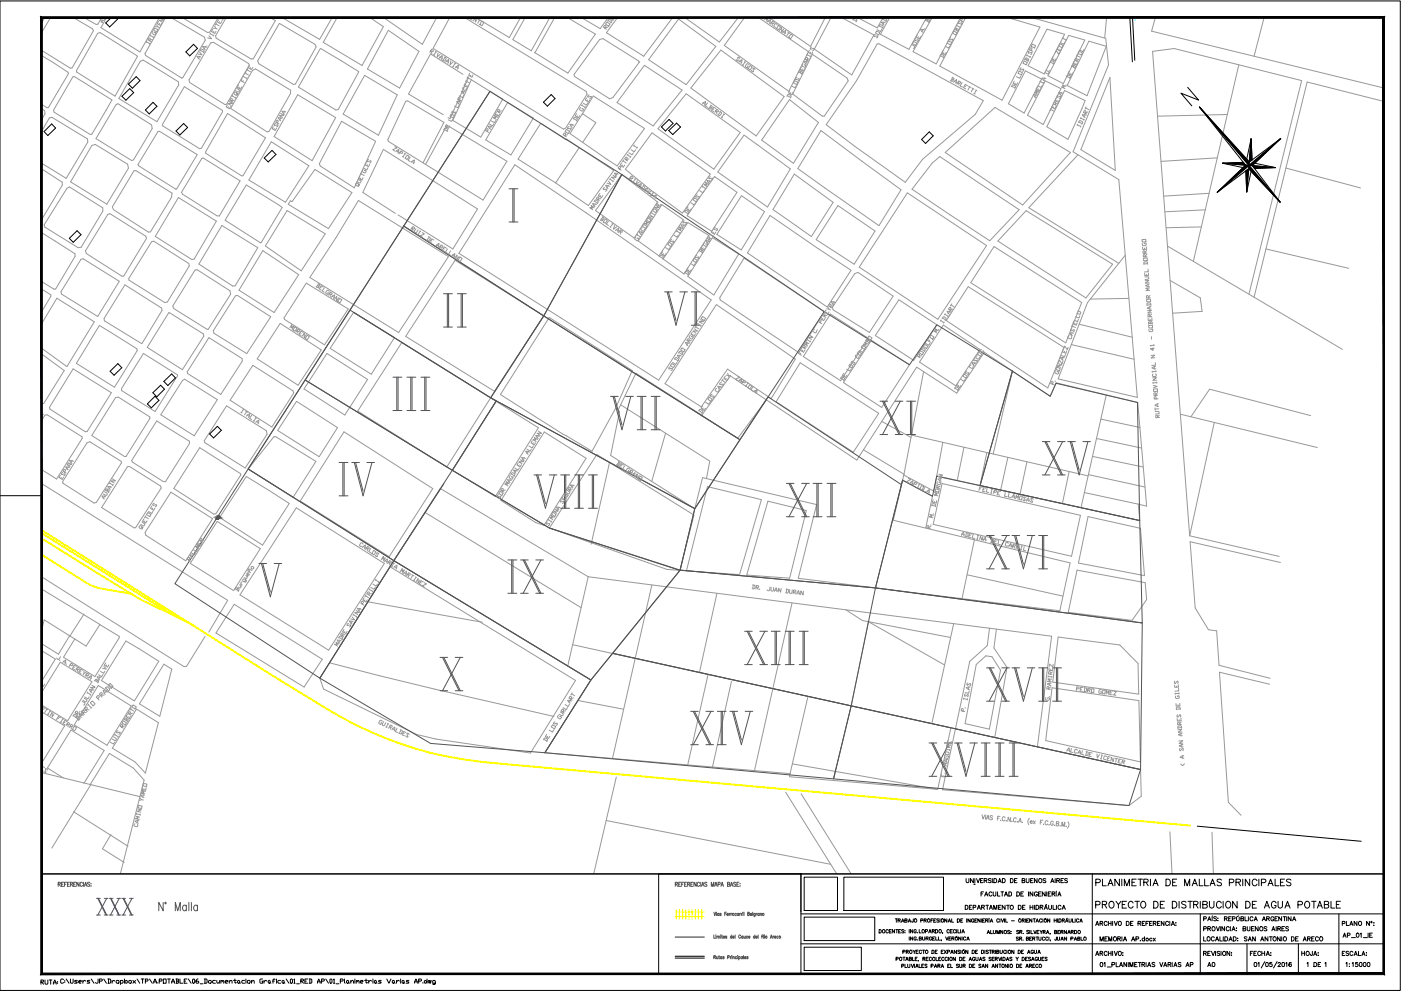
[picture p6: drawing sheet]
<svg xmlns="http://www.w3.org/2000/svg" width="420mm" height="297mm" viewBox="0 0 420 297" stroke-linecap="round" stroke-linejoin="round" font-family="sans-serif">
<!-- layer: digit-manzanas -->
<g fill="none" stroke="#989898" stroke-width=".3">
<path d="M12.5 16.7l7.9 5 .1 .4-6 10.1-.4 .1-1.6-1M13.4 5.3l-.9 1.6M15.2 5.3l-2.7 4.5M22 5.3l5.8 3.4 .2 .5-6.4 11.1-.5 .1-8.6-5.3M25.2 5.3l3.7 2.1 .5-.2 1.1-1.9M29.3 10l.7-.2 11 6.9 .2 .3-6.7 11.8-11.5-7.2-.1-.4zM32 5.3l-1.7 3 11.7 7.3 5.8-10.3M42.1 18.4l.8-.4 10.6 6.5 .1 .9-6.5 11.1-11.5-7zM49.7 5.3l-6.2 10.8 .1 .5 10.9 6.8 .3-.1 6.8-11.2-.3-.9-10-5.9M54.7 5.3l7.6 4.5 .6-.2 2.5-4.3M63.2 12.9l.8-.2 10.5 6.3 .3 .5-6.9 11.7-.4 .2-10.6-6.7-.2-.8zM67.9 5.3l-3.3 5.4 .2 .7 10.5 6.3 .6-.1 6.7-11.4-1.6-.9"/>
<path d="M83.8 7l10.6 6.3 .4 .8-6.2 11.1-.6 .1-10.4-6.2-.3-.8zM84.9 5.3l-.1 .1 11 6.4 3.8-6.5M96.1 14.5l11.5 6.9-6.2 11.4-.7 .2-11.2-6.9zM101.1 5.3l-4.2 7.4 11.7 6.9 6.4-11.6-4-2.7M115.1 5.3l11.6 8 4.2-8M116.5 9.1l9.1 6.3-5.8 11-9.6-5.7zM134.9 5.3l-5 9.2 39.1 24.2 .6-.3 6.5-10.2-.3-.8-36.4-22.1M142.7 5.3l10 5.9 3.4-5.9M157.5 5.3l-3.7 6.6 5.5 3.3M164.9 5.3l-5.6 10M166.3 5.3l-5.9 10.6M170.2 5.3l8.4 4.9-8.3 11.7-10-6.2"/>
<path d="M174.4 5.3l5.6 3.3 2.4-3.3M185.2 5.3l-3.3 4.5 11.1 7.1 8.7-11.6M191.9 18.5l-8.1 10.7-1 .4-10.5-6.7-.1-.6 7.6-10.5 1-.2 10.7 6.7 .2 .4M193.3 19.6l11.3 7.4-8.7 10.7-10.9-7zM203.5 5.7l11.2 8.2-8.9 11.5-11.3-7.5zM205.4 5.3l10.3 7.3 5.7-7.3M216.2 15l19 13.9-8.4 11.9-19.6-14.4zM223.3 5.3l-6.1 8.3 19.4 13.8 5.8-11.9-14.9-10.2M230.7 5.3l12.4 8.6 4.4-8.6M243.6 16.3l10.4 7.1 .4 .8-7.2 10.6h-.6l-8.9-6.6zM249.2 5.3l-5 9.4 11.2 7.8 6.7-12-9.7-5.2M257.5 5.3l-.1 .1 5.7 3 1.7-3.1"/>
<path d="M263.1 13.2l.5-.1 31.3 17.1-2.4 4.1-15.8 13.4-5.2 6.9-15.2-10.8-8.5-6.4 9.1-13.2zM266.8 5.3l-2.8 5 8.6 4.5 5.3-9.5M279.6 5.3l-5.8 10.2 7 3.7 7.2-13.9M289.6 5.3l-7.7 14.5 18.6 10.2 11.4-21.9-9.7-2.8M309.5 5.3l21.8 6.1 .6-6.1M314 8.7l5.3 1.6-6.2 11.9-4.8-2.5zM320.5 10.6l4.8 1.4-6.4 13-4.6-2.3zM326.6 12.3l5.2 1.6-5.8 14.8-6-3.1zM331.6 11.4l.8 8.1-10.6 26 13.7 8.3 5.6 65.3-23.8-5.5 8.8-22.9 11.3-14.2M346.5 5.3l-1.1 4 69.6 17.1M371.5 19.4l-13.6 58.9M379.1 5.3l-3 11.6"/>
<path d="M12.5 32.6l.9 .5 .1 1-1 1.7M12.5 39.4l2.3-4.1 .8-.1 10.6 6.4 .1 1-6.4 10.9-7.4-4.6M21.8 23.1l.5-.2 11.3 7.1-6 10.2-.5 .1-10.8-6.7-.3-.6zM34.8 31.3l.6-.2 10.1 6.4 .1 1.1-5.6 9.3-.5 .2-10.7-6.5zM47.4 39.4h.4l11.3 6.9-6.1 10.4h-.3l-11-6.9-.3-.5zM55.3 26l11.4 7.1 .1 .4-6.4 10.9-.5 .2-11-6.8-.2-.4zM68.2 34l11.4 7.3-6.7 11.4h-.5l-10.7-6.7-.1-.4zM75.7 21.2l.9-.6 10.6 6.4-.1 1.1-6.5 11.3-.5 .1-10.9-7zM89.3 28.4l11.4 6.8-7.1 13-11.4-7.3zM102.4 36.4l10.2 6-6.3 13.9-10.2-6.5-.3-.7zM109.3 22.6l9.8 5.8-5.6 12.1-10.6-6.3zM138.9 22.3l-9.8-6.1-6.6 12 10.5 6.2"/>
<path d="M140.1 23.1l.4 .2-5.5 12.3-.6-.4M141.4 23.9l9.3 5.8-6.5 11.4-8.4-5zM152.3 30.7l7.6 4.7-6.7 11-7.5-4.5zM162.2 36.9l7.6 5 .1-.2 14.2 9.4-7.7 10.5-9.8-6.8-11.2-7.1zM174.6 34.3l3.3-5.5 15.4 9.7-8.2 11.2-14.2-9.7 3.8-5.9 4 2.7-3.9 5.9M195.5 39.8l17.5 12.4-8.4 11.7-9.7-7.1-7.4-6.1zM205.8 28.1l16.2 11.6-7.9 11-16.8-12.1zM236.8 29.9l8.6 6.8-7.4 12.3-9.6-7zM246.2 39.1l24 17.8-6.6 10.7-24.3-17.1zM307.5 21.2l4.9 2.5-5.3 10.2-4.7-2.8zM313.5 24.2l4.7 2.4-5.4 10.7-4.7-2.8zM319.3 27.1l6.1 3.1-5.1 11.6-6.4-3.8z"/>
<path d="M332.9 23.2l1.6 27.9-10.4-6.2zM368.1 34.3l-21 .5M415 30.4l-23-5.8-15.9 64.5M12.5 50.6l6.1 4 .1 .8-6.2 10.4M20.1 56.5l.7-.5 10 6.3v1l-6.5 10.8-.9 .1-10-6.1-.1-.7zM27.6 43.6l1-.3 9.7 5.9 .2 1.2-6.5 10.8-10.8-6.7zM40.2 51.2l.5-.1 10.9 6.8-.2 1.2-6.3 10.4-.6 .1-10.5-6.7-.3-.9zM53.5 59.2l11.4 7.1-6.7 11.4-.7 .1-10.9-6.9zM60.5 47.5l.4-.1 11.1 6.8-6.2 10.5h-.7l-10.3-6.5-.4-.6zM73.9 55.4l10.7 6.8-6.5 10.6-10.6-6.8zM81.4 42.5l11.2 7.2-7 10.9-11-6.6zM94.4 50.8l11.1 6.9-7 10.8-12.1-7.3 .7-1 .5 .2z"/>
<path d="M126.9 48.8l6.2-12.1-10.9-6.5-.5 .2-5.4 11.5 .2 .5 28.4 17.6 7.1-11.7-17.9-10.8-6.5 11.8M154.4 49.4l21.5 14.5 37.4 26-15.8 24-59.9-38zM173.7 44.2l-7.1 10.6M186.5 52.3l10.7 8.2-7 10.9-11.6-8.3zM214.3 52.9l-8.2 11.8 7.3 4.6 7.6-11.7-6.8-4.6M222.4 58.7l6.9 4.7-7 11.5-7.3-4.6zM223.1 40.5l13.9 10.1-6.8 11.4-14.9-10.5zM238.2 52.2l11.7 8.4-6.6 10.3-11.5-8.1zM272.1 57.8l23.8 15.8-14.6 22.1-23.6-15.6zM279.6 48.9l2.3-2 23.7 16-8.8 9.3-23.3-15.5zM283.5 45.7l14.9-13.5 22.6 13.5-14.3 15.8zM323.3 46.4l-14.8 15.9 27 16.6"/>
<path d="M362.6 57.9l-13.6 .9M365.1 47.3l-16.9 1.1M385.6 50.4l22.4 5.9M12.5 69.8l10 6.3v.7l-5.8 9.8h-.6l-3.6-2.2M24.3 77.7l.7-.1 10.8 6.7-6.5 10.6-10.9-6.8-.1-.7zM32.3 64.2l.7-.1 10.7 6.7 .2 .6-6.8 11.3-.5 .1-10.7-6.8-.2-.8zM45.5 72.5l.6-.2 10.5 6.7 .2 .7-6.6 10.8-.8 .2-10.7-6.7-.1-.5zM66.5 67.6l10.8 6.6-6.8 11.5-.7 .1-10.2-6.7zM78.8 75.1l10.8 7.2-7.4 11.4-10.5-6.7zM86.1 63.1l11.4 7-7.2 11.1-10.7-7.5zM107.5 60.1l27 16.8-15 22.8-26.6-16.5 7.9-12zM118.6 64l-9.8-6.3 6.2-12.9 28.2 17.8-7.4 12-16.4-10.2"/>
<path d="M136.5 78l26.6 16.7-14.8 22.6-26.6-16.5zM198.5 61.3l6.4 4.6-7.3 10.8-6.2-4.5zM206.3 66.7l6.3 3.9-7.5 11.5-6.2-4.5zM213.7 71.2l7.8 4.9-7.4 12.3-7.8-5.5zM223.1 77.4l24.1 16-7.6 12.3-23.6-15.8-.1-.7zM230.9 64.6l24.3 16.4-7.1 11-23.9-16.2zM251.3 61.6l11.1 7.6-6.2 10-11.4-7.4zM298.1 73.9l26.3 16.8-4.8 12.1-28.5-18.1zM307.7 63.1l26 16.1-8 10.1-26.4-17.1zM350.1 73.8l52.5 30.9M360.3 68l-10.6 .3M361.5 62.9l-12.2 .6"/>
<path d="M379.6 74.6l24.9 5.8M12.5 97l4.6-7.6 11.2 7.1-8.2 13.4-7.6-5.5M12.5 86.6l2.7 1.8v.4l-2.7 4.6M29.8 97.6l11.3 6.9v.6l-6.8 11-11.4-7.2zM37.5 85.4l11 7 .1 .6-6.1 10-11.2-6.8-.1-.7zM50.6 93.8l10.4 6.3 .1 .6-6.4 10.1-10.5-6.7zM58.5 80.9h.7l9.8 6.3 .2 1-6.7 10.5h-.4l-10-6.2-.3-.8zM70.6 88.7l.6-.2 10 6.4-7.2 11.1-9.8-6.1-.2-.8zM84 96.9l12.4 8-7 10.6-12.3-7.9zM91.9 84.9l12.5 7.7-7.1 10.8-12-7.7-.1-.4zM106 93.6l12.3 7.6-7 11-12.3-7.8zM164.7 95.2l24.9 15.9-5 11.4-7.1 12.7-8.8-5.1-18.6-11.8z"/>
<path d="M214.8 91.3l23.7 16.3-7.2 11.9-13.1-8.9-7.9 11.3-10.9-6.9zM249 94.1l11.4 7.3-8.3 12.7-11.2-7.2zM256.3 82l1-.4 10.5 7.2-7.1 10.8-10.8-6.7-.3-.8zM269.6 89.9l11.4 7.5-7 10.6-11.5-7.4zM282.9 97.4l11 7.4-7.3 10.8-10.8-7.1zM290.4 85.9l28.7 18.2-4.9 12.2-30.4-20.2zM323.6 97.2l16 3.9M338.5 89.4l-11.5 .2M350.9 84.1l9.1 5.2 .5 4-8.8 .6M374.6 88.2l15.8-64-38.3-9.7-6.4 .9 11.1 145.2M12.5 106.1l6.8 5-6.2 9.8-.6 .2M21.9 110.6l11.5 7.1-7.3 11.7h-.5l-10.6-6.8-.2-.5z"/>
<path d="M34.7 119.2l.8-.2 9.4 6 .1 .4-7.2 11.4h-.4l-9.9-6.3zM43 105.9l10.2 6.4 .1 .3-6.8 10.7-10-6.2-.1-.6zM54.7 114l.7-.3 9.8 6.1-6.9 10.8-10.1-6.3zM62.7 101.2l9.9 6.3v.8l-6.4 9.9-9.9-6.2-.2-.5zM75.8 109.6l12 7.5 .3 .7-6.6 10.2-12.5-8zM98 105.9l12.2 7.8-6.8 10.7-12.2-7.8zM120.5 102.7l26.7 16.5-13.2 20.8-26.7-16.8zM229.8 119.8l-8.5 11.5-10.8-6.8M240 108.7l23.5 15.2-7.6 11.6-23.2-15.1zM261.3 102l11.5 7.3-8.4 12.8-11.5-7.4zM277 111.4l-5.9 30.7M303.6 111.2l-5.7 24.9"/>
<path d="M321.3 103.3l18.8 4.4M331.8 118.4l-7.6 33.8M12.5 126.1l1-1.7 .6-.1 10.5 6.6v.5l-7.6 12.2-4.5-2.9M26.1 132.7l.8-.3 9.5 5.9v.5l-7.5 11.8-.7 .2-9.3-5.9-.1-.6zM38.2 139.9l.6-.1 9.4 5.9 .1 .6-7.6 11.8-.4 .1-9.8-6.1zM47 126.2l9.8 6 .1 .7-7.3 11.5-.6-.1-9.3-5.8-.2-.5zM59.9 134.2l12.2 7.8 .1 .4-7.5 11.6-.6 .1-12-7.7zM67.9 121.7l12 7.4 .2 1.1-6.6 10.1-12-7.6-.2-.6zM82.1 130.9h.6l12 7.4-6.8 10.7-13.5-8.4zM88.9 120.3l12.3 7.9-5.5 8.7-12.4-7.9zM103.2 129.4l26.6 17.1-13.1 20.4-26.7-16.7zM148.7 120.3l12.8 7.9-13 20.6-12.8-7.8z"/>
<path d="M163.2 129.5l12.6 7.9-12.6 20.1-2.5-.8-10.5-6.7zM182.8 138.6l-5.5 24.5M186.1 121.3l26.8 16.9-1 5.3M199.6 129.9l-4.1 14.4M259 134.8l12.1 7.3M264.4 126.3l8.8 4.8M273.3 130.4l53 12.2M282.7 132.6l-1.8 10M289.1 134.1l-2 9.9M296 135.6l-2.1 9.9M302.3 137.1l-2.2 9.8M308 138.4l-2.1 9.8"/>
<path d="M327.7 136.8l15.2 3.2M328.8 131.4l13.6 2.9M330.2 125.6l11.7 2.5M354 124.1l41.1 10M364.2 126.6l-7.4 34M393.1 124.6l-30.3-7.9-5.6 8.2M12.5 144.9l55.8 35-5.7 9.6M51.3 147.5l12.5 8-8.1 12.6-12-7.7-.2-.8zM65.2 156.3l12.9 8.2-8 12.5-13-8.1zM73.9 142.8l12.8 8.1-8 12.5-12.8-8.3zM88.9 152.2l26.4 16.7-16.7 26-26.6-16.6zM127.4 153.6l46.9 28.5"/>
<path d="M211.9 143.5l-1.2-.3-2.3 9.3-25.3-16 2.7-13.2-.4-.4 5.3-11 19.8 12.5 8.5-11.7 38 25.2 17.9-27.8 12 7.7 8.3-12.2 19.8 13.2 1.7-4 24.5 5.8 2.7 31.1-2.5-.6M230.3 150.2l11.5 2.8-5 20.3-12.9-.9zM270.7 143.9l9 4.8-2.1 9.6M271 142.4l9.1 4.8 .8-4.6M271.1 142.1l-3.2 13.8 53 12.8-3.1 14.4-78.4-9.8 5.5-22.1-33-7.7M280.9 142.6l60.9 13.4-.4-4.9M282.5 144.9l41.5 9.6-2.6 12.2-41.5-9.5zM320.6 141.3l-2 9.6M325.2 147.6l16.2 3.5M326.3 154.8l15.7 3.6 1.2 14.1-19.8-3.7zM326.4 142.3l17 3.7M12.5 176.6l17.5 10.6-4.2 6.5-12.5-7.9-.8 3.2"/>
<path d="M12.5 172.9l42.7 26.9h.7l5.6-9.1M117 169.9l55.6 34-13.5 21.8-28.4-4.2-5.7-1.3-28-13.7-1.1-3.2zM176.4 172.9l-44.4-26.5-13.9 21.6 59.1 35.8-13.8 21.8 73.5 6.3M176.4 172.9l139 17.8-4.3 33.1M176.4 172.9l-6.1 26.7M195.5 175.3l-11.8 52.1M203.9 171l4.2-16.6-29.1-18.1-14.2 22 35.2 12.4 21.8 1.5 6.5-22.4-16.1-3.9-6.3 25.2M215 177.8l-5.2 23.8M290 172.3l28.8 6.4M292.2 161.8l-3.7 17.6M323 170.9l20.5 3.8 .4 5-4.4 6.3-19.1-2.5zM356.8 160.6l26.8 6.2"/>
<path d="M384 168.6l-27.1-6.2 1.5 19.8 4 6.6 2.5 .3 .7 10.3 15.3 3.9M12.5 195l4.1 2.6-4.1 6.6M21 190.4l-3.5 5.7-5-3.2M25.2 184.1l-4.3 6.7M29.9 187.2l5.9 3.5-.1 .5-7.2 11.6-9.5-5.8 3.4-5.5M37.8 192.1l9.8 6.1-7.3 11.9-9.9-6.1zM49.1 199.1l2.4 1.5-3.6 14.1-6.1-3.7zM70.2 181.1l26.4 16.5-5.4 8.3-26.4-16.2zM98.9 198.7l31.5 7.9 35.7 8.1M110.2 180.4l34.5 6.1M171.7 193.2l113.5 25-4 18.4M237.5 180.7l-11.2 50.3"/>
<path d="M253.7 182.8l5 3.2 26.4 5.1M283.3 199.3l-22.9-13-5.1 25.3M286 186.9l-6.6 30M292.8 199.2l2.9-2.6 1.8 .2 2.6 4.1-3.4 17.7-7.3-1.7zM296.8 188.3l-.7 5.2-5.3 4.7-8.1 38.5 55.9 4.8 3.7-2.8-.2-8-55.6-12.2M298.8 188.6l-.7 5.6 3.9 5.9-3.7 21M317.3 191l18.5 2.3 5.5 5.6 .2 9.2-25.8-3.6zM12.5 207.5l5.6-9 9.5 5.8-7.3 11.8-7.8-4.8M12.5 213.3l6.9 4.3-6.9 11.1M29.5 205.5l9.9 6.1-7.3 11.8-9.8-6.1zM40.9 212.5l6.6 4.1-3.9 15.1-3.2-3.4-6.7-4zM173.3 210l13.7 2.6"/>
<path d="M212.3 202.2l-6.1 27.1M219.4 204.2l-5.7 25.8M242.3 208.7l-5.4 23.2M315.5 206.1l26 3.9 .5 18.4-28.4-6.4zM380.7 205.1l-15-3.6 2.7 39 3.8 3.9M12.5 231.5l29.5 7.3-5.9 23.2M12.5 231.7l.2 .1M19 233.2l-4.8-3 7.1-11.4 9.9 6.1-6.1 9.9M27 235.2l5.8-9.4 7.2 4.4 3.2 3.6-1.2 4.9M27.3 235.1l-11.8 19.1M184.8 232.9l-6.8 29.1M235.6 237.5l15.4 24.5"/>
<path d="M236.9 231.9l-.1 .9 44.4 3.8M237.6 229l43.6 7.6M240.2 237.9l15.1 24.1M22 243.3l16.4 10.3M33.3 250.1l-2.6 4.3 6.6 4.1M181.8 245.9l67.3 13.2M350.9 249.3l.6 12.7M363.5 249.5l.4 12.5"/>
</g>
<!-- layer: A-FFCC -->
<g fill="none" stroke="#ff0" stroke-width=".3">
<path d="M12.5 159.6v.1M12.6 158.8l-.1 .1M12.7 159.7l-.2 .1M12.8 158.9l-.3 .2M12.8 159.8l-.3 .2M13 159l-.4 .2M13 159.9l-.3 .2M13.1 159.1l-.3 .2M13.3 159.2l-.3 .2M13.4 159.3l-.3 .2M13.6 159.4l-.3 .2M13.8 159.5l-.4 .2"/>
<path d="M13.9 159.6l-.3 .2M14.1 159.7l-.3 .2M14.2 159.8l-.3 .2M14.4 159.9l-.3 .2M12.5 166.1h.1M12.7 161.5l-.2 .1M12.7 166.2h-.2M12.8 161.6l-.3 .2M12.8 166.3l-.3 .1M13 161.7l-.3 .2M13 166.4l-.3 .2M13.2 160l-.4 .2"/>
<path d="M13.2 161.7l-.3 .3M13.2 166.5l-.4 .2M13.3 160.1l-.3 .2M13.3 161.8l-.3 .2M13.3 166.6l-.3 .2M13.5 160.2l-.3 .2M13.5 166.7l-.3 .2M13.5 161.9l-.3 .2M13.6 160.3l-.3 .2M13.6 166.8l-.3 .1M13.7 162l-.3 .2M13.8 160.4l-.3 .2"/>
<path d="M13.8 166.9l-.3 .2M13.8 162l-.3 .2M14 160.5l-.4 .2M14 167l-.4 .2M14.1 162.2l-.4 .1M14.1 160.6l-.3 .2M14.1 167.1l-.3 .1M14.3 160.7l-.3 .2M14.3 162.3l-.4 .2M14.3 167.2l-.3 .2M14.4 162.4l-.3 .1M14.4 160.9l-.3 .1"/>
<path d="M14.4 167.3l-.3 .2M14.6 160l-.4 .2M14.6 162.5l-.3 .1M14.6 160.9l-.3 .2M14.6 167.4l-.3 .2M14.7 160.1l-.3 .2M14.7 162.6l-.3 .2M14.8 161l-.4 .2M14.8 167.5l-.4 .2M14.9 160.2l-.3 .2M14.9 162.7l-.3 .1M14.9 161.1l-.3 .2"/>
<path d="M14.9 167.6l-.3 .2M15 160.3l-.3 .2M15.1 161.2l-.3 .2M15.1 162.8l-.4 .2M15.1 167.7l-.3 .2M15.2 160.4l-.3 .2M15.2 161.3l-.3 .2M15.2 162.9l-.3 .2M15.2 167.8l-.3 .2M15.4 160.5l-.4 .2M15.4 163l-.3 .1M15.4 161.4l-.3 .2"/>
<path d="M15.4 167.9l-.3 .2M15.5 160.6l-.3 .2M15.5 163.1l-.3 .2M15.6 161.5l-.4 .2M15.6 168l-.4 .2M15.7 160.7l-.3 .2M15.7 163.2l-.3 .2M15.7 161.7l-.3 .1M15.7 168.1l-.3 .2M15.8 160.9l-.3 .1M15.9 163.3l-.4 .1M15.9 161.7l-.3 .2"/>
<path d="M15.9 168.2l-.3 .2M16 160.9l-.3 .2M16 161.8l-.3 .2M16 163.4l-.3 .2M16 168.3l-.3 .2M16.2 161l-.4 .2M16.2 163.5l-.3 .1M16.2 162l-.3 .1M16.2 168.4l-.3 .2M16.3 161.1l-.3 .2M16.3 163.6l-.3 .2M16.4 162l-.4 .2"/>
<path d="M16.4 168.5l-.4 .2M16.5 161.2l-.3 .2M16.5 163.7l-.3 .2M16.6 162.1l-.4 .2M16.6 168.6l-.4 .2M16.6 161.4l-.3 .1M16.7 163.8l-.4 .1M16.7 162.2l-.3 .2M16.7 168.7l-.3 .2M16.8 161.4l-.3 .2M16.8 162.3l-.2 .2M16.8 163.9l-.3 .2"/>
<path d="M16.8 168.8l-.2 .2M17 161.5l-.4 .2M17 162.5l-.3 .1M17 164l-.3 .2M17 168.9l-.3 .2M17.1 161.7l-.3 .1M17.1 164.1l-.3 .2M17.2 162.5l-.4 .2M17.2 169l-.4 .2M17.3 161.7l-.3 .2M17.3 164.2l-.3 .2M17.4 162.6l-.4 .2"/>
<path d="M17.4 169.1l-.4 .2M17.4 161.9l-.3 .1M17.5 164.3l-.4 .2M17.5 162.8l-.3 .1M17.5 169.2l-.3 .2M17.6 162l-.3 .1M17.7 162.8l-.3 .2M17.7 164.4l-.4 .2M17.7 169.3l-.3 .2M17.8 162l-.4 .2M17.8 163l-.3 .1M17.8 164.5l-.3 .2"/>
<path d="M17.8 169.4l-.3 .2M17.9 162.2l-.3 .1M17.9 164.6l-.2 .1M18 163.1l-.3 .1M18 169.5l-.3 .2M18.1 162.2l-.3 .2M18.1 164.7l-.3 .2M18.2 163.1l-.4 .2M18.2 169.6l-.4 .2M18.2 162.4l-.3 .1M18.3 164.8l-.4 .2M18.3 163.3l-.3 .1"/>
<path d="M18.3 169.7l-.3 .2M18.4 162.5l-.3 .1M18.5 164.9l-.4 .2M18.5 163.4l-.3 .1M18.5 169.8l-.3 .2M18.6 162.5l-.4 .2M18.6 163.4l-.3 .2M18.6 165l-.3 .2M18.6 169.9l-.3 .2M18.8 162.7l-.4 .1M18.8 165.1l-.3 .2M18.8 163.6l-.3 .1"/>
<path d="M18.8 170l-.3 .2M18.9 162.8l-.3 .1M18.9 165.2l-.3 .2M19 163.6l-.4 .2M19 170.1l-.4 .2M19.1 162.9l-.3 .1M19.1 165.3l-.3 .2M19.1 163.8l-.3 .1M19.1 170.2l-.3 .2M19.2 163l-.3 .1M19.3 165.4l-.4 .2M19.3 163.9l-.3 .1"/>
<path d="M19.3 170.3l-.3 .2M19.4 163.1l-.4 .1M19.4 163.9l-.3 .2M19.4 165.5l-.3 .2M19.4 170.4l-.3 .2M19.6 163.2l-.4 .2M19.6 164.1l-.3 .1M19.6 165.6l-.3 .2M19.6 170.5l-.3 .2M19.7 163.3l-.3 .1M19.7 165.7l-.3 .2M19.8 164.2l-.4 .1"/>
<path d="M19.8 170.6l-.4 .2M19.9 163.4l-.3 .1M19.9 165.8l-.3 .2M19.9 164.2l-.3 .2M19.9 170.7l-.3 .2M20 163.5l-.3 .1M20.1 165.9l-.4 .2M20.1 164.4l-.3 .1M20.1 170.8l-.3 .2M20.2 163.6l-.3 .1M20.2 164.5l-.3 .1M20.2 166l-.3 .2"/>
<path d="M20.2 170.9l-.3 .2M20.4 163.7l-.4 .2M20.4 164.6l-.3 .1M20.4 166.1l-.3 .2M20.4 171.1l-.3 .1M20.5 163.8l-.3 .1M20.5 166.2l-.3 .2M20.6 164.7l-.4 .1M20.6 171.1l-.4 .2M20.7 163.9l-.3 .1M20.7 166.3l-.3 .2M20.7 164.7l-.3 .2"/>
<path d="M20.7 171.2l-.3 .2M20.8 164l-.3 .2M20.9 166.4l-.4 .2M20.9 164.9l-.3 .1M20.9 171.4l-.3 .1M21 164.1l-.3 .1M21 166.5l-.3 .2M21 171.4l-.3 .2M21.1 165l-.4 .1M21.2 164.2l-.4 .2M21.2 165.1l-.3 .2M21.2 166.6l-.3 .2"/>
<path d="M21.2 171.6l-.3 .1M21.3 164.3l-.3 .2M21.4 165.2l-.4 .1M21.4 166.7l-.4 .2M21.4 171.6l-.4 .2M21.5 164.4l-.3 .1M21.5 166.8l-.3 .2M21.5 165.3l-.3 .1M21.5 171.7l-.3 .2M21.6 164.5l-.3 .2M21.7 166.9l-.4 .2M21.7 165.4l-.3 .2"/>
<path d="M21.7 171.9l-.3 .1M21.8 164.6l-.3 .1M21.8 167l-.3 .2M21.9 165.5l-.4 .1M21.9 171.9l-.4 .2M22 164.7l-.4 .2M22 165.6l-.3 .1M22 167.1l-.3 .2M22 172l-.3 .2M22.1 164.8l-.3 .2M22.2 165.7l-.4 .1M22.2 167.2l-.4 .2"/>
<path d="M22.2 172.2l-.4 .1M22.3 164.9l-.3 .1M22.3 167.3l-.3 .2M22.4 165.8l-.4 .1M22.4 172.2l-.4 .2M22.4 165l-.3 .2M22.5 167.4l-.4 .2M22.5 165.9l-.3 .2M22.5 172.4l-.3 .1M22.6 165.1l-.3 .2M22.6 167.5l-.3 .2M22.7 166l-.3 .1"/>
<path d="M22.7 172.5l-.3 .1M22.8 165.2l-.4 .1M22.8 166.1l-.3 .1M22.8 167.6l-.3 .2M22.8 172.5l-.3 .2M22.9 165.3l-.3 .2M23 166.2l-.4 .2M23 167.7l-.4 .2M23 172.7l-.4 .1M23.1 165.4l-.3 .2M23.2 166.3l-.4 .1M23.2 167.8l-.4 .2"/>
<path d="M23.2 172.7l-.4 .2M23.2 165.5l-.3 .2M23.3 167.9l-.3 .2M23.3 166.4l-.3 .1M23.3 172.9l-.3 .1M23.4 165.6l-.3 .2M23.5 168l-.4 .2M23.5 166.5l-.3 .2M23.5 173l-.3 .1M23.6 165.7l-.4 .1M23.6 168.1l-.3 .2M23.6 173l-.3 .2"/>
<path d="M23.7 166.6l-.4 .1M23.7 165.8l-.3 .2M23.8 166.7l-.3 .2M23.8 168.2l-.3 .2M23.8 173.2l-.3 .1M23.9 165.9l-.3 .2M24 166.8l-.4 .1M24 168.3l-.4 .2M24 173.3l-.4 .1M24 166l-.3 .2M24.1 168.4l-.3 .2M24.1 166.9l-.3 .1"/>
<path d="M24.1 173.3l-.3 .2M24.2 166.1l-.3 .2M24.3 168.5l-.4 .2M24.3 167l-.3 .2M24.3 173.5l-.3 .1M24.4 166.2l-.4 .2M24.4 168.6l-.3 .2M24.4 173.6l-.3 .1M24.5 167.1l-.4 .1M24.6 166.3l-.4 .2M24.6 167.2l-.3 .2M24.6 168.7l-.3 .2"/>
<path d="M24.6 173.7l-.3 .1M24.7 166.4l-.3 .2M24.8 173.8l-.4 .1M24.8 167.3l-.4 .2M24.8 168.8l-.4 .2M24.9 173.8l-.3 .2M24.9 166.5l-.3 .2M24.9 168.9l-.3 .2M24.9 167.4l-.3 .1M25 166.6l-.3 .2M25.1 174l-.4 .1M25.1 169l-.3 .2"/>
<path d="M25.1 167.5l-.3 .2M25.2 166.7l-.4 .2M25.2 174.1l-.3 .1M25.2 169.1l-.3 .2M25.3 167.6l-.4 .2M25.4 166.8l-.4 .2M25.4 174.2l-.3 .2M25.4 167.7l-.3 .1M25.4 169.2l-.3 .2M25.5 174.3l-.3 .1M25.5 166.9l-.3 .2M25.6 167.8l-.4 .2"/>
<path d="M25.6 169.3l-.4 .2M25.7 174.4l-.3 .2M25.7 167l-.3 .2M25.7 167.9l-.3 .1M25.7 169.4l-.3 .2M25.8 167.1l-.3 .2M25.9 174.5l-.4 .2M25.9 169.5l-.3 .2M25.9 168l-.3 .2M26 174.6l-.3 .2M26 167.2l-.3 .2M26 169.6l-.3 .2"/>
<path d="M26.1 168.1l-.4 .2M26.2 174.7l-.3 .2M26.2 167.3l-.4 .2M26.2 169.7l-.3 .2M26.2 168.2l-.3 .1M26.3 174.8l-.3 .1M26.3 167.4l-.3 .2M26.4 168.3l-.3 .2M26.4 169.8l-.4 .2M26.5 174.9l-.3 .1M26.5 167.5l-.3 .2M26.5 168.4l-.3 .2"/>
<path d="M26.5 169.9l-.3 .2M26.6 167.6l-.3 .2M26.7 174.9l-.3 .3M26.7 170l-.3 .2M26.7 168.5l-.3 .1M26.8 167.7l-.3 .2M26.8 175l-.3 .2M26.8 170.1l-.3 .2M26.9 168.6l-.4 .2M27 167.8l-.4 .2M27 175.1l-.3 .2M27 170.3l-.3 .1"/>
<path d="M27.1 168.7l-.4 .2M27.1 167.9l-.3 .2M27.2 175.2l-.3 .2M27.2 168.8l-.3 .2M27.2 170.3l-.4 .2M27.3 168l-.3 .2M27.3 175.3l-.2 .2M27.3 168.9l-.3 .2M27.3 170.4l-.3 .2M27.4 168.1l-.3 .2M27.5 175.4l-.3 .2M27.5 169l-.3 .1"/>
<path d="M27.5 170.5l-.3 .2M27.6 168.2l-.3 .2M27.6 170.6l-.3 .2M27.7 175.4l-.3 .3M27.7 169.1l-.4 .2M27.8 168.3l-.4 .2M27.8 170.7l-.3 .2M27.9 175.5l-.3 .2M27.9 169.2l-.4 .2M27.9 168.4l-.3 .2M28 169.3l-.3 .2M28 170.8l-.4 .2"/>
<path d="M28.1 175.6l-.3 .2M28.1 168.6l-.3 .1M28.2 169.4l-.4 .2M28.2 170.9l-.4 .2M28.2 175.7l-.3 .2M28.2 168.6l-.3 .2M28.3 169.5l-.3 .2M28.3 171.1l-.3 .1M28.4 175.7l-.3 .2M28.4 168.7l-.3 .2M28.5 169.6l-.3 .2M28.6 175.8l-.3 .2"/>
<path d="M28.6 168.9l-.4 .1M28.6 171.2l-.4 .1M28.7 169.7l-.4 .2M28.7 171.3l-.3 .2M28.7 175.8l-.2 .3M28.7 168.9l-.3 .2M28.8 169.8l-.3 .2M28.9 171.4l-.4 .2M28.9 175.9l-.2 .2M28.9 169l-.3 .2M29 169.9l-.3 .2M29 169.1l-.3 .2"/>
<path d="M29 171.5l-.3 .1M29.1 175.9l-.3 .3M29.1 170l-.3 .2M29.2 169.2l-.3 .2M29.2 171.6l-.3 .2M29.3 176l-.3 .2M29.3 170.1l-.3 .2M29.4 169.4l-.4 .1M29.4 171.7l-.4 .2M29.5 176.1l-.3 .2M29.5 170.2l-.4 .2M29.5 169.4l-.3 .2"/>
<path d="M29.5 171.8l-.3 .1M29.6 170.3l-.3 .2M29.7 176.1l-.3 .2M29.7 171.9l-.3 .2M29.7 169.5l-.3 .2M29.8 170.4l-.3 .2M29.8 176.1l-.3 .3M29.8 172l-.3 .2M29.9 169.7l-.4 .1M29.9 170.5l-.3 .2M30 176.2l-.2 .2M30 169.7l-.3 .2"/>
<path d="M30 172.1l-.3 .1M30.1 170.6l-.3 .2M30.2 176.2l-.2 .3M30.2 169.9l-.4 .1M30.2 172.2l-.4 .2M30.3 170.7l-.4 .2M30.4 170l-.4 .1M30.4 172.3l-.4 .2M30.4 176.3l-.3 .2M30.4 170.8l-.3 .2M30.5 170l-.3 .2M30.5 172.4l-.3 .1"/>
<path d="M30.6 176.3l-.3 .3M30.6 170.9l-.3 .2M30.6 172.5l-.2 .2M30.7 170.2l-.3 .1M30.7 171l-.3 .2M30.8 176.3l-.3 .3M30.8 170.3l-.3 .1M30.8 172.6l-.3 .1M30.9 171.1l-.3 .2M30.9 176.3l-.2 .3M31 170.4l-.4 .1M31 172.7l-.4 .2"/>
<path d="M31.1 171.2l-.4 .2M31.2 170.5l-.4 .1M31.2 172.8l-.4 .2M31.2 171.3l-.3 .2M31.3 176.4l-.4 .3M31.3 170.5l-.3 .2M31.3 172.9l-.3 .1M31.4 171.4l-.3 .2M31.5 176.4l-.3 .3M31.5 170.7l-.3 .1M31.5 173l-.3 .2M31.5 171.5l-.3 .2"/>
<path d="M31.6 170.8l-.3 .1M31.6 173.1l-.3 .2M31.7 176.5l-.3 .3M31.7 171.6l-.3 .2M31.8 170.9l-.3 .1M31.8 173.2l-.3 .1M31.8 176.5l-.2 .3M31.9 171.7l-.4 .2M32 171l-.4 .1M32 173.3l-.4 .2M32 171.8l-.3 .2M32 176.6l-.2 .2"/>
<path d="M32.1 171.1l-.3 .1M32.1 173.4l-.3 .2M32.2 171.9l-.3 .2M32.2 176.6l-.2 .3M32.3 171.2l-.3 .2M32.3 173.5l-.3 .1M32.3 172l-.3 .2M32.4 176.6l-.2 .3M32.4 171.3l-.3 .1M32.5 173.6l-.4 .2M32.5 172.1l-.3 .2M32.6 171.4l-.3 .1"/>
<path d="M32.6 173.7l-.3 .1M32.6 176.6l-.3 .3M32.7 172.2l-.4 .2M32.8 171.5l-.4 .1M32.8 173.8l-.3 .1M32.8 176.7l-.2 .2M32.9 172.3l-.4 .2M32.9 171.6l-.3 .1M32.9 173.9l-.3 .2M33 176.7l-.3 .3M33 172.4l-.3 .2M33.1 171.7l-.3 .2"/>
<path d="M33.1 174l-.3 .1M33.1 172.5l-.2 .2M33.1 176.7l-.2 .3M33.2 171.8l-.3 .1M33.3 174.1l-.4 .1M33.3 172.6l-.3 .2M33.4 176.8l-.3 .3M33.4 171.9l-.3 .1M33.4 174.2l-.3 .2M33.5 172.7l-.4 .2M33.5 176.8l-.2 .3M33.6 172l-.4 .2"/>
<path d="M33.6 174.3l-.3 .1M33.7 172.8l-.4 .2M33.7 176.8l-.2 .3M33.7 172.1l-.3 .1M33.7 174.4l-.3 .1M33.8 172.9l-.3 .2M33.9 172.2l-.3 .2M33.9 174.5l-.3 .2M33.9 176.9l-.2 .3M34 173l-.3 .2M34 172.3l-.3 .2M34.1 174.6l-.4 .1"/>
<path d="M34.1 176.9l-.2 .3M34.1 173.1l-.3 .2M34.2 172.4l-.3 .1M34.2 174.7l-.3 .1M34.3 173.2l-.3 .2M34.3 176.9l-.3 .3M34.4 172.5l-.4 .2M34.4 174.8l-.3 .1M34.5 173.3l-.4 .2M34.5 177l-.3 .2M34.5 172.6l-.3 .1M34.6 174.9l-.4 .1"/>
<path d="M34.6 173.4l-.3 .2M34.7 177l-.3 .3M34.7 172.7l-.3 .2M34.7 174.9l-.3 .2M34.8 173.6l-.3 .1M34.8 172.8l-.3 .2M34.8 177l-.2 .3M34.9 175.1l-.4 .1M34.9 173.6l-.3 .2M35 172.9l-.3 .1M35 177.1l-.2 .2M35.1 175.2l-.4 .1"/>
<path d="M35.1 173.7l-.3 .2M35.2 173l-.4 .2M35.2 175.2l-.3 .2M35.2 177.1l-.2 .3M35.3 173.8l-.4 .2M35.3 173.1l-.3 .2M35.4 175.4l-.3 .1M35.4 177.1l-.2 .3M35.4 173.9l-.3 .2M35.5 173.2l-.3 .2M35.6 175.5l-.4 .1M35.6 174.1l-.3 .1"/>
<path d="M35.6 177.2l-.3 .2M35.7 173.3l-.4 .2M35.7 175.5l-.3 .2M35.7 174.1l-.3 .2M35.8 177.2l-.3 .2M35.8 173.4l-.3 .2M35.9 175.7l-.4 .1M35.9 174.2l-.3 .2M36 173.5l-.4 .2M36 177.2l-.3 .3M36 175.8l-.3 .1M36.1 174.4l-.4 .1"/>
<path d="M36.2 173.6l-.4 .2M36.2 177.2l-.3 .3M36.2 175.8l-.3 .2M36.2 174.4l-.3 .2M36.3 173.7l-.3 .1M36.3 177.3l-.2 .3M36.4 176l-.4 .1M36.4 174.5l-.3 .2M36.5 173.8l-.3 .2M36.5 176.1l-.3 .1M36.5 177.3l-.2 .3M36.6 174.7l-.4 .1"/>
<path d="M36.6 173.9l-.3 .2M36.7 176.1l-.3 .2M36.7 174.7l-.3 .2M36.7 177.4l-.2 .2M36.8 174l-.4 .2M36.8 176.3l-.3 .1M36.9 174.9l-.4 .1M36.9 177.4l-.2 .3M37 174.1l-.4 .2M37 176.3l-.3 .2M37 174.9l-.3 .2M37.1 177.4l-.3 .3"/>
<path d="M37.1 174.2l-.3 .2M37.2 176.4l-.4 .2M37.2 175l-.3 .2M37.3 174.3l-.3 .2M37.3 177.4l-.3 .3M37.3 176.6l-.3 .1M37.4 175.2l-.4 .1M37.4 174.4l-.3 .2M37.5 177.5l-.3 .2M37.5 175.2l-.3 .2M37.5 176.6l-.3 .2M37.6 174.5l-.3 .2"/>
<path d="M37.6 176.8l-.3 .1M37.6 177.5l-.2 .3M37.7 175.3l-.4 .2M37.8 174.6l-.4 .2M37.8 176.9l-.3 .1M37.8 175.5l-.3 .1M37.8 177.5l-.2 .3M37.9 174.7l-.3 .2M38 176.9l-.4 .2M38 175.5l-.3 .2M38 177.6l-.2 .3M38.1 174.8l-.3 .2"/>
<path d="M38.1 177.1l-.3 .1M38.2 175.7l-.4 .1M38.2 174.9l-.3 .2M38.2 177.6l-.2 .3M38.3 175.8l-.3 .1M38.3 177.2l-.3 .1M38.4 175l-.3 .2M38.4 177.6l-.3 .3M38.5 175.8l-.4 .2M38.5 177.2l-.4 .2M38.6 175.1l-.4 .2M38.6 177.4l-.3 .1"/>
<path d="M38.7 176l-.4 .1M38.7 175.2l-.3 .2M38.8 177.4l-.3 .2M38.8 177.7l-.3 .3M38.8 176.1l-.3 .1M38.9 175.3l-.3 .2M38.9 177.5l-.5 .5M38.9 177.7l-.2 .3M39 176.2l-.3 .1M39 175.4l-.3 .2M39.1 177.7l-.3 .1M39.2 176.3l-.4 .1"/>
<path d="M39.2 177.8l-.3 .2M39.2 175.5l-.3 .2M39.3 176.3l-.3 .2M39.3 177.7l-.4 .2M39.3 177.8l-.2 .3M39.4 175.6l-.4 .2M39.5 176.5l-.4 .1M39.5 177.8l-.4 .2M39.5 175.7l-.3 .2M39.5 177.8l-.2 .3 .3-.1-.1 .1M39.6 176.6l-.3 .1M39.7 175.8l-.3 .2"/>
<path d="M39.8 178l-.3 .2M39.8 176.6l-.3 .2M39.8 175.9l-.3 .2M39.9 178.1l-.3 .2M40 176.8l-.4 .1M40 176.1l-.3 .1M40.1 176.9l-.3 .1M40.1 178.3l-.3 .1M40.2 176.1l-.4 .2M40.3 177l-.4 .2M40.3 178.3l-.4 .2M40.3 176.2l-.3 .2"/>
<path d="M40.4 177.1l-.3 .1M40.4 178.4l-.3 .2M40.5 176.3l-.3 .2M40.6 178.5l-.3 .2M40.6 177.2l-.3 .1M40.6 176.4l-.3 .2M40.7 178.6l-.3 .2M40.8 177.3l-.4 .1M40.8 176.6l-.3 .1M40.9 177.4l-.3 .1M40.9 178.7l-.3 .2M41 176.6l-.4 .2"/>
<path d="M41.1 177.4l-.3 .2M41.1 178.8l-.4 .2M41.1 176.7l-.3 .2M41.2 177.6l-.3 .1M41.2 178.9l-.3 .2M41.3 176.9l-.3 .1M41.4 177.7l-.3 .1M41.4 179l-.3 .2M41.5 176.9l-.4 .2M41.6 177.8l-.4 .2M41.6 179.1l-.4 .2M41.6 177l-.3 .2"/>
<path d="M41.7 179.2l-.3 .2M41.7 177.9l-.3 .1M41.8 177.2l-.4 .1M41.9 178l-.3 .1M41.9 179.3l-.4 .2M42 177.2l-.4 .2M42 178.1l-.3 .2M42 179.4l-.3 .2M42.1 177.4l-.3 .1M42.2 178.2l-.3 .1M42.2 179.5l-.3 .2M42.3 177.4l-.3 .2"/>
<path d="M42.4 178.3l-.4 .2M42.4 179.6l-.4 .2M42.4 177.5l-.3 .2M42.5 178.4l-.3 .1M42.6 177.7l-.4 .1M42.6 179.7l-.4 .2M42.7 178.5l-.3 .1M42.8 177.7l-.4 .2M42.8 179.8l-.3 .2M42.8 178.6l-.3 .2M42.9 177.9l-.3 .1M42.9 179.9l-.3 .2"/>
<path d="M43 178.7l-.3 .1M43.1 178l-.3 .1M43.1 180l-.3 .2M43.2 178.8l-.4 .1M43.2 178l-.3 .2M43.3 178.9l-.3 .2M43.4 178.2l-.3 .1M43.5 179l-.3 .1M43.6 178.3l-.4 .1M43.6 179.1l-.3 .2M43.7 178.4l-.3 .1M43.8 179.2l-.3 .2"/>
<path d="M43.9 178.5l-.3 .1M44 179.3l-.4 .1M44 178.5l-.3 .2M44.2 179.4l-.4 .2M44.2 178.7l-.3 .1M44.3 179.5l-.3 .1M44.4 178.8l-.4 .1M44.4 179.6l-.2 .1M44.5 178.9l-.3 .2M44.6 179.7l-.3 .2M44.7 179l-.3 .1M44.8 179.8l-.4 .1"/>
<path d="M44.8 179.1l-.3 .1M45 179.9l-.4 .2M45 179.2l-.3 .2M45.1 180l-.3 .2M45.2 179.3l-.4 .1M45.3 179.4l-.3 .1M45.5 179.5l-.3 .1M45.6 179.6l-.3 .1M45.8 179.7l-.3 .2M46 179.8l-.4 .1M46.1 179.9l-.3 .1M46.3 180l-.3 .2"/>
<path d="M43.3 180.1l-.3 .2M43.4 180.2l-.3 .2M43.6 180.2l-.3 .3M43.8 180.3l-.3 .2M43.9 180.4l-.3 .2M44.1 180.5l-.3 .2M44.3 180.6l-.3 .2M44.4 180.7l-.2 .2M44.6 180.7l-.3 .3M44.8 180.8l-.3 .2M45 180.9l-.3 .2M45.2 181l-.4 .2"/>
<path d="M45.3 180.1l-.3 .1M45.3 181.1l-.3 .2M45.4 180.2l-.3 .2M45.5 181.2l-.3 .1M45.6 180.3l-.3 .2M45.7 181.3l-.4 .1M45.8 180.4l-.4 .2M45.8 181.3l-.3 .2M45.9 180.5l-.3 .2M46 181.4l-.3 .2M46.1 180.6l-.3 .1M46.2 181.5l-.3 .2"/>
<path d="M46.2 180.7l-.3 .2M46.4 181.6l-.3 .2M46.4 180.8l-.3 .2M46.5 180.1l-.4 .1M46.5 181.6l-.3 .2M46.6 180.9l-.4 .1M46.6 180.2l-.3 .2M46.7 181.7l-.3 .2M46.7 181l-.3 .2M46.8 180.3l-.4 .2M46.9 181.8l-.3 .2M46.9 181.1l-.3 .2"/>
<path d="M46.9 180.4l-.3 .1M47 181.2l-.3 .2M47 181.9l-.3 .2M47.1 180.5l-.3 .2M47.2 181.3l-.3 .2M47.2 182l-.3 .2M47.3 180.6l-.4 .1M47.4 181.4l-.4 .2M47.4 182.1l-.3 .2M47.4 180.7l-.3 .2M47.5 181.5l-.3 .2M47.6 180.8l-.4 .2"/>
<path d="M47.6 182.2l-.4 .2M47.7 181.6l-.3 .2M47.8 180.9l-.4 .1M47.8 182.3l-.3 .2M47.8 181.7l-.3 .2M47.9 181l-.3 .2M48 182.3l-.3 .2M48 181.8l-.3 .2M48.1 181.1l-.3 .2M48.1 182.4l-.3 .2M48.2 181.9l-.4 .2M48.2 181.2l-.3 .2"/>
<path d="M48.3 182.5l-.3 .2M48.3 182l-.3 .2M48.4 181.3l-.4 .2M48.5 182.1l-.3 .2M48.5 182.6l-.3 .2M48.6 181.4l-.4 .2M48.6 182.2l-.3 .2M48.7 182.6l-.3 .3M48.7 181.5l-.3 .2M48.8 182.3l-.3 .2M48.9 182.7l-.3 .2M48.9 181.6l-.3 .2"/>
<path d="M49 182.4l-.4 .2M49 181.7l-.3 .2M49 182.8l-.3 .2M49.1 182.5l-.3 .2M49.2 181.8l-.3 .2M49.3 182.6l-.3 .2M49.4 181.9l-.4 .2M49.4 183l-.3 .2M49.5 182.7l-.6 .4M49.5 182l-.3 .2M49.5 183l-.3 .2M49.6 182.8l-.3 .2"/>
<path d="M49.7 182.1l-.3 .2M49.7 183.1l-.3 .2M49.8 182.9l-.4 .2M49.8 182.2l-.3 .2M49.9 183.2l-.3 .2M50 183l-.4 .2M50 182.3l-.3 .2M50.1 183.2l-.3 .3M50.1 183.1l-.3 .2M50.2 182.4l-.4 .2M50.2 183.3l-.2 .2M50.3 183.2l-.3 .2"/>
<path d="M50.3 182.5l-.3 .2M50.4 183.3l-.3 .2M50.4 183.7l.4-.2-.3 .3M50.4 183.4l-.3 .2M50.5 182.6l-.3 .2M50.6 183.4l-.4 .2M50.6 183.8l.3-.2-.3 .2M50.6 183.5l-.3 .2M50.6 182.7l-.3 .2M50.8 183.9l.3-.2-.3 .2M50.8 182.8l-.3 .2M51 182.9l-.4 .2"/>
<path d="M51.1 183l-.3 .2M51.3 183.1l-.3 .2M51.3 183.8l-.4 .2M51.3 183.8l-.3 .2M51.5 183.2l-.4 .2M51.5 183.9l-.4 .2M51.5 184l-.1 .1M51.5 183.8l-.3 .3M51.6 183.3l-.3 .2M51.6 184l-.3 .2M51.8 183.5l-.3 .1M51.8 184.1l-.3 .2"/>
<path d="M52 183.5l-.4 .2M52 184.2l-.4 .2M52.2 183.7l-.4 .1M52.2 184.3l-.4 .2M52.3 183.8l-.3 .1M52.3 184.3l-.3 .3M52.5 183.8l-.4 .2M52.5 184.4l-.3 .2M52.6 184l-.3 .1M52.7 184.5l-.4 .2M52.8 184.1l-.3 .1M52.8 184.6l-.3 .2"/>
<path d="M53 184.2l-.4 .1M53 184.7l-.3 .2M53.1 184.3l-.3 .1M53.2 184.8l-.4 .2M53.3 184.3l-.4 .2M53.3 184.9l-.3 .2M53.4 184.5l-.3 .1M53.5 185l-.3 .2M53.6 184.6l-.3 .1M53.7 185.1l-.4 .1M53.8 184.7l-.4 .1M53.8 185.2l-.3 .1"/>
<path d="M53.9 184.8l-.3 .1M54 185.2l-.3 .2M54.1 184.9l-.4 .1M54.2 185l-.3 .2M54.4 185.4l-.4 .2M54.4 185.1l-.3 .1M54.5 185.5l-.3 .2M54.6 185.2l-.8 .3M54.7 185.3l-.3 .1M54.7 185.6l-.3 .1M54.9 185.4l-.4 .1M54.9 185.7l-.3 .2"/>
<path d="M55 185.5l-.3 .2M55 185.7l-.3 .3M55.2 185.6l-.3 .1M55.2 185.8l-.3 .2M55.4 185.7l-.4 .1M55.4 185.9l-.3 .2M55.5 185.8l-.3 .2M55.5 186l-.3 .2M55.7 185.9l-.4 .1M55.7 186.1l-.3 .2M55.8 186l-.3 .2M55.9 186.2l-.3 .2"/>
<path d="M56 186.1l-.3 .2M56 186.3l-.2 .2M56.2 186.2l-.4 .1M56.2 186.3l-.3 .2M56.3 186.3l-.3 .2M56.4 186.4l-.3 .2M56.5 186.4l-.4 .1M56.6 186.5l-.3 .2M56.7 186.6l-.3 .2M56.8 186.6l-.3 .2M56.9 186.7l-.3 .2M57 186.7l-.4 .1"/>
<path d="M57.1 186.8l-.3 .2M57.2 186.8l-.3 .3 .4-.2M57.4 186.9l-.3 .2M57.4 187l-.3 .2M57.6 187l-.3 .2M57.6 187.1l-.3 .2M57.7 187.1l-.3 .2M57.8 187.2l-.4 .2M57.9 187.3l-.3 .2M57.9 187.2l-.3 .2M58 187.4l-.2 .1M58.1 187.4l-.4 .2"/>
<path d="M58.3 187.5l-.4 .2M58.4 187.6l-.3 .2M58.6 187.7l-.3 .2M58.7 187.8l-.3 .2M58.9 187.9l-.4 .2M59.1 188l-.4 .2M59.2 188.1l-.3 .2M59.4 188.2l-.3 .2M59.5 188.3l-.3 .2M59.7 188.4l-.3 .2M59.9 188.5l-.4 .2M60 188.6l-.3 .2"/>
<path d="M60.2 188.7l-.3 .2M60.3 188.8l-.3 .2M60.5 188.9l-.3 .2M60.7 189l-.4 .2M60.8 189.1l-.3 .2M61 189.2l-.3 .2M61.1 189.3l-.3 .2M61.3 189.4l-.3 .2M61.5 189.6l-.4 .1M61.6 189.6l-.3 .2M61.8 189.7l-.3 .2M61.9 189.9l-.3 .1"/>
<path d="M62.1 189.9l-.3 .2M62.3 190.1l-.4 .1M62.4 190.1l-.3 .2M62.6 190.2l-.3 .2M62.7 190.4l-.3 .1M62.9 190.4l-.3 .2M63.1 190.6l-.4 .1M63.2 190.7l-.3 .1M63.4 190.7l-.3 .2M63.5 190.9l-.3 .1M63.7 191l-.3 .1M63.9 191.1l-.4 .1"/>
<path d="M64.1 191.2l-.4 .1M64.2 191.2l-.3 .2M64.3 191.4l-.2 .1M64.5 191.5l-.3 .1M64.7 191.6l-.4 .2M64.9 191.7l-.4 .1M65 191.8l-.3 .1M65.2 191.9l-.3 .2M65.3 192l-.3 .1M65.5 192.1l-.3 .2M65.7 192.2l-.4 .1M65.8 192.3l-.3 .1"/>
<path d="M66 192.4l-.3 .2M66.1 192.5l-.3 .1M66.3 192.6l-.3 .2M66.5 192.7l-.4 .2M66.6 192.8l-.3 .1M66.8 192.9l-.3 .2M66.9 193l-.3 .2M67.1 193.1l-.3 .2M67.3 193.2l-.4 .2M67.4 193.3l-.3 .1M67.6 193.4l-.3 .2M67.7 193.5l-.3 .2"/>
<path d="M67.9 193.6l-.3 .2M68.1 193.7l-.4 .2M68.2 193.8l-.3 .2M68.4 193.9l-.3 .2M68.5 194l-.3 .2M68.7 194.1l-.3 .2M68.9 194.2l-.4 .2M69 194.3l-.3 .2M69.2 194.4l-.3 .2M69.3 194.5l-.3 .2M69.5 194.6l-.3 .2M69.7 194.7l-.4 .2"/>
<path d="M69.8 194.8l-.3 .2M70 194.9l-.3 .2M70.1 195l-.3 .2M70.3 195.1l-.3 .2M70.5 195.2l-.4 .2M70.7 195.3l-.4 .2M70.8 195.4l-.3 .2M71 195.5l-.3 .2M71.1 195.7l-.3 .1M71.3 195.7l-.3 .2M71.5 195.8l-.4 .2M71.6 195.9l-.3 .2"/>
<path d="M71.8 196l-.3 .2M71.9 196.2l-.3 .1M72.1 196.2l-.3 .2M72.3 196.3l-.4 .2M72.4 196.5l-.3 .1M72.6 196.5l-.3 .2M72.7 196.7l-.3 .1M72.9 196.8l-.3 .1M73.1 196.8l-.4 .2M73.2 197l-.3 .1M73.4 197l-.3 .2M73.5 197.2l-.3 .1"/>
<path d="M73.7 197.3l-.3 .1M73.9 197.3l-.4 .2M74 197.5l-.3 .1M74.2 197.6l-.3 .1M74.3 197.7l-.3 .1M74.5 197.8l-.3 .1M74.7 197.9l-.4 .1M74.8 198l-.3 .1M75 198.1l-.3 .1M75.1 198.1l-.3 .2M75.3 198.3l-.3 .1M75.5 198.4l-.4 .1"/>
<path d="M75.6 198.5l-.3 .2M75.8 198.6l-.3 .1M75.9 198.7l-.3 .1M76.1 198.8l-.3 .2M76.3 198.9l-.4 .1M76.5 199l-.4 .2M76.6 199.1l-.3 .1M76.8 199.2l-.4 .1M76.9 199.3l-.3 .2M77.1 199.4l-.3 .1M77.3 199.5l-.4 .2M77.4 199.6l-.3 .2"/>
<path d="M77.6 199.7l-.4 .1M77.7 199.8l-.3 .2M77.9 199.9l-.3 .2M78.1 200l-.4 .2M78.2 200.1l-.3 .2M78.4 200.2l-.4 .1M78.5 200.3l-.3 .2M78.7 200.4l-.3 .2M78.9 200.5l-.4 .2M79 200.6l-.3 .2M79.2 200.7l-.3 .2M79.3 200.8l-.3 .2"/>
<path d="M79.5 200.9l-.3 .2M79.7 201l-.4 .2M79.8 201.1l-.3 .2M80 201.2l-.3 .2M80.1 201.3l-.3 .2M80.3 201.4l-.3 .2M80.5 201.5l-.4 .2M80.6 201.6l-.3 .2M80.8 201.7l-.3 .2M80.9 201.8l-.3 .2M81.1 201.9l-.3 .2M81.3 202l-.4 .2"/>
<path d="M81.4 202.1l-.3 .2M81.6 202.2l-.3 .2M81.8 202.3l-.4 .2M82 202.5l-.4 .1M82.1 202.6l-.3 .1M82.3 202.6l-.3 .2M82.4 202.8l-.3 .1M82.6 202.8l-.3 .2M82.8 202.9l-.4 .2M82.9 203.1l-.3 .1M83.1 203.1l-.3 .2M83.2 203.2l-.3 .2"/>
<path d="M83.4 203.4l-.3 .1M83.6 203.4l-.4 .2M83.7 203.5l-.3 .2M83.9 203.7l-.3 .1M84.1 203.7l-.4 .2M84.2 203.8l-.3 .2M84.4 203.9l-.3 .2M84.5 204l-.3 .2M84.7 204.2l-.3 .1M84.9 204.2l-.4 .2M85 204.3l-.3 .2M85.2 204.5l-.3 .1"/>
<path d="M85.3 204.5l-.3 .2M85.5 204.6l-.3 .2M85.7 204.8l-.4 .1M85.9 204.8l-.4 .2M86 204.9l-.3 .2M86.1 205l-.2 .2M86.3 205.1l-.3 .2M86.5 205.2l-.4 .2M86.7 205.3l-.4 .2M86.8 205.4l-.3 .2M87 205.5l-.3 .2M87.1 205.6l-.3 .2"/>
<path d="M87.3 205.7l-.3 .2M87.5 205.8l-.4 .2M87.6 205.9l-.3 .2M87.8 206l-.3 .2M88 206.1l-.4 .2M88.1 206.2l-.3 .2M88.3 206.3l-.3 .2M88.4 206.4l-.3 .2M88.6 206.5l-.3 .2M88.8 206.6l-.4 .2M88.9 206.7l-.3 .2M89.1 206.8l-.3 .2"/>
<path d="M89.2 206.9l-.3 .2M89.4 207l-.3 .2M89.6 207.1l-.4 .2M89.7 207.2l-.3 .2M89.9 207.3l-.3 .2M90 207.4l-.3 .2M90.2 207.5l-.3 .2M90.4 207.6l-.4 .2M90.6 207.7l-.4 .2M90.7 207.8l-.3 .2M90.9 207.9l-.3 .2M91 208l-.3 .2"/>
<path d="M91.2 208.1l-.3 .2M91.4 208.2l-.4 .2M91.5 208.3l-.3 .2M91.7 208.4l-.3 .2M91.9 208.5l-.4 .2M92 208.6l-.3 .2M92.2 208.7l-.3 .2M92.3 208.8l-.3 .2M92.5 208.9l-.3 .2M92.7 209l-.4 .2M92.8 209.1l-.3 .2M93 209.2l-.3 .2"/>
<path d="M93.1 209.3l-.3 .2M93.3 209.4l-.3 .2M93.5 209.5l-.4 .2M93.6 209.6l-.3 .2M93.8 209.7l-.3 .2M94 209.8l-.4 .2M94.1 209.9l-.3 .2M94.3 210l-.4 .2M94.4 210.1l-.3 .2M94.6 210.2l-.3 .2M94.8 210.3l-.4 .2M95 210.4l-.4 .2"/>
<path d="M95.1 210.5l-.3 .2M95.2 210.6l-.3 .2M95.4 210.7l-.3 .1M95.6 210.8l-.4 .2M95.8 210.9l-.4 .2M95.9 211l-.3 .1M96.1 211.1l-.3 .2M96.2 211.2l-.3 .2M96.4 211.3l-.3 .2M96.6 211.4l-.4 .2M96.7 211.5l-.3 .2M96.9 211.6l-.3 .2"/>
<path d="M97 211.7l-.3 .2M97.2 211.8l-.3 .1M97.4 211.9l-.4 .2M97.5 212l-.3 .2M97.7 212.1l-.3 .1M97.9 212.2l-.4 .2M98 212.3l-.3 .2M98.2 212.4l-.4 .1M98.3 212.5l-.3 .2M98.4 212.7l-.2 .1M98.5 212.6l-.2 .1M98.7 212.7l-.4 .1"/>
<path d="M98.8 212.8l-.3 .2M99 212.9l-.3 .1M99.2 213l-.4 .1M99.3 213l-.3 .2M99.5 213.1l-.3 .2M99.7 213.3l-.3 .1M99.8 213.3l-.3 .2M100 213.4l-.3 .2M100.2 213.5l-.4 .2M100.3 213.6l-.3 .2M100.5 213.7l-.3 .2M100.7 213.8l-.4 .2"/>
<path d="M100.8 213.9l-.3 .2M101 214l-.3 .2M101.1 214.1l-.3 .2M101.3 214.2l-.3 .2M101.5 214.3l-.4 .2M101.6 214.4l-.3 .2M101.8 214.5l-.3 .2M102 214.6l-.4 .1M102.2 214.7l-.4 .2M102.3 214.8l-.3 .2M102.4 214.9l-.2 .1M102.6 215l-.3 .1"/>
<path d="M102.8 215l-.3 .3M103 215.1l-.3 .2M103.1 215.2l-.3 .2M103.3 215.3l-.3 .2M103.5 215.4l-.3 .2M103.6 215.5l-.3 .2M103.8 215.6l-.3 .2M104 215.7l-.3 .1M104.1 215.8l-.3 .1M104.3 215.8l-.3 .2M104.5 215.9l-.3 .2M104.6 216l-.2 .2"/>
<path d="M104.8 216.1l-.3 .2M105 216.2l-.3 .2M105.2 216.3l-.4 .2M105.3 216.4l-.3 .2M105.5 216.4l-.3 .2M105.7 216.5l-.4 .2M105.8 216.6l-.3 .2M106 216.7l-.3 .2M106.2 216.8l-.4 .2M106.3 216.9l-.3 .2M106.5 217l-.3 .2M106.7 217.1l-.4 .2"/>
<path d="M106.8 217.2l-.3 .2M107 217.2l-.3 .3M107.2 217.3l-.3 .2M107.4 217.4l-.3 .2M107.5 217.5l-.3 .2M107.7 217.6l-.3 .1M107.9 217.6l-.3 .2M108 217.7l-.3 .2M108.2 217.8l-.3 .2M108.4 217.9l-.3 .2M108.5 218l-.3 .2M108.7 218l-.3 .3"/>
<path d="M108.9 218.1l-.3 .2M109.1 218.2l-.3 .2M109.3 218.3l-.4 .2M109.4 218.4l-.3 .2M109.6 218.5l-.3 .2M109.8 218.6l-.3 .1M109.9 218.6l-.3 .2M110.1 218.7l-.3 .2M110.3 218.8l-.3 .2M110.4 218.8l-.2 .3M110.6 218.9l-.3 .2M110.8 219l-.3 .2"/>
<path d="M111 219.1l-.3 .2M111.1 219.2l-.3 .2M111.3 219.3l-.3 .2M111.5 219.3l-.3 .2M111.7 219.4l-.3 .2M111.8 219.5l-.3 .2M112 219.6l-.3 .2M112.2 219.6l-.3 .2M112.4 219.7l-.3 .2M112.5 219.8l-.3 .2M112.7 219.9l-.3 .2M112.9 219.9l-.3 .2"/>
<path d="M113.1 220l-.3 .2M113.2 220.1l-.3 .2M113.4 220.2l-.3 .2M113.6 220.2l-.3 .3M113.7 220.3l-.2 .2M113.9 220.4l-.3 .2M114.1 220.5l-.3 .2M114.3 220.5l-.3 .3M114.5 220.6l-.3 .2M114.6 220.7l-.3 .2M114.8 220.8l-.3 .2M115 220.8l-.3 .3"/>
<path d="M115.1 220.9l-.2 .2M115.4 221l-.4 .2M115.5 221.1l-.3 .2M115.7 221.1l-.3 .2M115.9 221.2l-.3 .2M116 221.2l-.3 .3M116.2 221.3l-.2 .2M116.4 221.3l-.3 .3M116.6 221.4l-.3 .2M116.8 221.5l-.3 .2M116.9 221.6l-.3 .2M117.1 221.6l-.3 .3"/>
<path d="M117.3 221.7l-.3 .2M117.5 221.8l-.3 .2M117.6 221.8l-.3 .3M117.8 221.9l-.3 .3M118 222l-.3 .2M118.2 222l-.3 .3M118.4 222.1l-.3 .2M118.5 222.2l-.3 .2M118.7 222.2l-.3 .2M118.9 222.3l-.3 .2M119.1 222.4l-.3 .2M119.3 222.4l-.3 .3"/>
<path d="M119.4 222.5l-.3 .2M119.6 222.6l-.3 .2M119.8 222.6l-.3 .3M120 222.7l-.3 .2M120.1 222.7l-.3 .3M120.3 222.8l-.2 .2M120.5 222.9l-.3 .2M120.7 223l-.3 .2M120.9 223l-.3 .3M121 223l-.2 .3M121.2 223.1l-.3 .3M121.4 223.2l-.3 .2"/>
<path d="M121.6 223.3l-.3 .2M121.8 223.3l-.3 .2M122 223.3l-.3 .3M122.1 223.4l-.3 .3M122.3 223.5l-.3 .2M122.5 223.5l-.3 .3M122.7 223.6l-.3 .2M122.9 223.6l-.3 .3M123 223.7l-.2 .3M123.2 223.8l-.3 .2M123.4 223.8l-.3 .3M123.6 223.9l-.3 .2"/>
<path d="M123.7 224l-.2 .2M124 224l-.3 .3M124.1 224.1l-.3 .2M124.3 224.1l-.3 .3M124.5 224.2l-.3 .2M124.7 224.2l-.3 .3M124.8 224.3l-.2 .3M125 224.4l-.2 .2M125.2 224.4l-.3 .2M125.4 224.4l-.3 .3M125.6 224.5l-.3 .2M125.7 224.6l-.2 .2"/>
<path d="M125.9 224.6l-.3 .3M126.1 224.6l-.2 .3M126.3 224.7l-.3 .2M126.5 224.8l-.3 .2M126.7 224.8l-.3 .3M126.8 224.9l-.2 .2M127 224.9l-.3 .3M127.2 225l-.2 .2M127.4 225l-.3 .3M127.6 225.1l-.3 .2M127.8 225.1l-.3 .3M127.9 225.2l-.2 .2"/>
<path d="M128.1 225.2l-.3 .3M128.3 225.3l-.2 .2M128.5 225.3l-.3 .3M128.7 225.4l-.3 .2M128.9 225.5l-.3 .2M129.1 225.5l-.3 .2M129.3 225.5l-.3 .3M129.5 225.6l-.3 .2M129.7 225.6l-.3 .3M129.8 225.7l-.2 .2M130 225.7l-.2 .3M130.2 225.7l-.2 .3"/>
<path d="M130.4 225.8l-.2 .2M130.6 225.8l-.3 .3M130.8 225.9l-.3 .2M131 225.9l-.3 .3M131.1 226l-.2 .2M131.3 226l-.2 .3M131.5 226l-.2 .3M131.7 226l-.3 .3M131.9 226.1l-.2 .3M132.1 226.1l-.3 .3M132.2 226.2l-.2 .3M132.5 226.2l-.3 .3"/>
<path d="M132.6 226.3l-.2 .3M132.8 226.3l-.2 .3M133 226.3l-.2 .3M133.2 226.4l-.3 .2M133.4 226.4l-.3 .3M133.6 226.5l-.3 .2M133.8 226.5l-.3 .3M133.9 226.6l-.2 .2M134.1 226.6l-.2 .3M134.3 226.6l-.2 .3M134.5 226.6l-.3 .3M134.7 226.7l-.2 .3"/>
<path d="M134.9 226.7l-.3 .3M135 226.8l-.2 .2M135.3 226.8l-.3 .3M135.4 226.8l-.2 .3M135.6 226.9l-.2 .2M135.8 226.9l-.2 .2M136 226.9l-.2 .3M136.2 226.9l-.3 .3M136.4 227l-.3 .3M136.6 227l-.3 .3M136.7 227.1l-.2 .2M136.9 227.1l-.2 .3"/>
<path d="M137.1 227.1l-.2 .3M137.3 227.1l-.2 .3M137.5 227.2l-.3 .2M137.7 227.2l-.2 .3M137.9 227.2l-.3 .3M138 227.3l-.2 .3M138.3 227.3l-.3 .3M138.4 227.4l-.2 .2M138.6 227.4l-.2 .3M138.8 227.4l-.2 .3M139 227.4l-.2 .3M139.2 227.5l-.3 .2"/>
<path d="M139.4 227.5l-.3 .3M139.5 227.5l-.2 .3M139.7 227.6l-.2 .3M139.9 227.6l-.2 .3M140.1 227.6l-.2 .3M140.3 227.7l-.2 .2M140.5 227.7l-.2 .3M140.7 227.7l-.2 .3M140.9 227.7l-.3 .3M141.1 227.7l-.3 .3M141.3 227.8l-.3 .2M141.4 227.8l-.2 .3"/>
<path d="M141.6 227.8l-.2 .3M141.8 227.8l-.2 .3M142 227.9l-.2 .3M142.2 227.9l-.3 .3M142.4 227.9l-.2 .3M142.6 228l-.3 .2M142.7 228l-.2 .2M143 228l-.3 .3M143.1 228l-.2 .3M143.3 228l-.2 .3M143.5 228.1l-.2 .3M143.7 228.1l-.2 .3"/>
<path d="M143.9 228.1l-.3 .3M144.1 228.2l-.3 .3M144.3 228.2l-.3 .3M144.4 228.2l-.2 .3M144.7 228.2l-.3 .3M144.8 228.2l-.2 .3M145 228.2l-.2 .3M145.2 228.3l-.2 .3M145.4 228.3l-.2 .3M145.6 228.3l-.2 .3M145.8 228.3l-.3 .3M146 228.3l-.2 .3"/>
<path d="M146.1 228.4l-.2 .3M146.3 228.4l-.2 .3M146.5 228.4l-.2 .3M146.7 228.4l-.2 .3M146.9 228.5l-.2 .3M147.1 228.5l-.2 .3M147.3 228.5l-.2 .3M147.5 228.5l-.2 .3M147.7 228.5l-.3 .3M147.9 228.5l-.2 .3M148 228.5l-.2 .3M148.3 228.6l-.3 .3"/>
<path d="M148.4 228.6l-.2 .3M148.6 228.6l-.2 .3M148.8 228.6l-.2 .3M149 228.6l-.2 .3M149.2 228.7l-.2 .3M149.4 228.7l-.3 .3M149.6 228.7l-.2 .3M149.9 228.7l-.4 .3M150.1 228.8l-.2 .3M150.2 228.8l-.2 .3M150.5 228.8l-.3 .3M150.6 228.8l-.2 .3"/>
<path d="M150.8 228.8l-.2 .3M151 228.8l-.2 .3M151.2 228.8l-.2 .3M151.4 228.9l-.2 .3M151.6 228.9l-.2 .3M151.8 228.9l-.2 .3M152 228.9l-.2 .3M152.1 228.9l-.2 .3M152.4 229l-.3 .3M152.5 229l-.2 .3M152.7 229l-.2 .3M152.9 229l-.2 .3"/>
<path d="M153.1 229l-.2 .3M153.3 229.1l-.2 .2M153.5 229.1l-.3 .2M153.7 229.1l-.2 .2M153.8 229.1l-.2 .3M154.1 229.1l-.3 .3M154.2 229.1l-.2 .3M154.4 229.1l-.2 .3M154.6 229.1l-.2 .3M154.8 229.2l-.2 .3M155 229.2l-.2 .3M155.2 229.2l-.2 .3"/>
<path d="M155.4 229.2l-.2 .3M155.6 229.2l-.2 .3M155.7 229.3l-.2 .3M156 229.3l-.3 .3M156.1 229.3l-.2 .3M156.3 229.3l-.2 .3M156.5 229.3l-.2 .3M156.7 229.3l-.2 .3M156.9 229.3l-.2 .3M157.1 229.4l-.3 .3M157.3 229.4l-.2 .3M157.5 229.4l-.3 .3"/>
<path d="M157.6 229.4l-.2 .3M157.8 229.4l-.2 .3M158 229.5l-.2 .3M158.2 229.5l-.2 .3M158.4 229.5l-.2 .3M158.6 229.5l-.2 .3M158.8 229.5l-.2 .3M159 229.6l-.3 .3M159.2 229.6l-.2 .3M159.3 229.6l-.2 .3M159.6 229.6l-.3 .3M159.7 229.6l-.2 .3"/>
<path d="M159.9 229.6l-.2 .3M160.1 229.6l-.2 .3M160.3 229.6l-.2 .3M160.5 229.7l-.2 .3M160.7 229.7l-.3 .3M160.9 229.7l-.2 .3M161.1 229.7l-.3 .3M161.2 229.7l-.2 .3M161.5 229.8l-.3 .3M161.6 229.8l-.2 .3M161.8 229.8l-.2 .3M162 229.8l-.2 .3"/>
<path d="M162.2 229.8l-.2 .3M162.4 229.9l-.2 .3M162.6 229.9l-.3 .3M162.8 229.9l-.2 .3M162.9 229.9l-.2 .3M163.2 229.9l-.3 .3M163.3 229.9l-.2 .3M163.5 229.9l-.2 .3M163.7 230l-.2 .3M163.9 230l-.2 .3M164.1 230l-.2 .3M164.3 230l-.2 .3"/>
<path d="M164.5 230l-.2 .3M164.7 230.1l-.2 .3M164.8 230.1l-.2 .3M165.1 230.1l-.3 .3M165.2 230.1l-.2 .3M165.4 230.1l-.2 .3M165.6 230.2l-.2 .2M165.8 230.2l-.2 .2M166 230.2l-.2 .2M166.2 230.2l-.3 .3M166.4 230.2l-.2 .3M166.5 230.2l-.2 .3"/>
<path d="M166.8 230.2l-.3 .3M166.9 230.2l-.2 .4M167.1 230.3l-.2 .3M167.3 230.3l-.2 .3M167.5 230.3l-.2 .3M167.7 230.3l-.2 .3M167.9 230.3l-.2 .4M168.1 230.4l-.2 .3M168.3 230.4l-.2 .3M168.4 230.4l-.2 .3M168.7 230.4l-.3 .3M168.8 230.4l-.2 .3"/>
<path d="M169 230.4l-.2 .3M169.2 230.4l-.2 .3M169.4 230.5l-.2 .3M169.6 230.5l-.2 .3M169.8 230.5l-.3 .3M170 230.5l-.2 .3M170.2 230.5l-.3 .3M170.3 230.6l-.2 .3M170.5 230.6l-.2 .3M170.7 230.6l-.2 .3M170.9 230.6l-.2 .3M171.1 230.6l-.2 .3"/>
<path d="M171.3 230.7l-.2 .3M171.5 230.7l-.2 .3M171.7 230.7l-.3 .3M171.9 230.7l-.2 .3M172 230.7l-.2 .3M172.3 230.7l-.3 .3M172.4 230.7l-.2 .3M172.6 230.7l-.2 .4M172.8 230.8l-.2 .3M173 230.8l-.2 .3M173.2 230.8l-.2 .3M173.4 230.8l-.3 .3"/>
<path d="M173.6 230.8l-.2 .4M173.8 230.9l-.3 .3M173.9 230.9l-.2 .3M174.2 230.9l-.3 .3M174.3 230.9l-.2 .3M174.5 230.9l-.2 .4M174.7 231l-.2 .3M174.9 231l-.2 .3M175.1 231l-.2 .3M175.3 231l-.3 .3M175.5 231l-.2 .3M175.6 231l-.2 .3"/>
<path d="M175.9 231l-.3 .3M176 231.1l-.2 .3M176.2 231.1l-.2 .3M176.4 231.1l-.2 .3M176.6 231.1l-.2 .3M176.8 231.1l-.2 .3M177 231.2l-.2 .3M177.2 231.2l-.2 .3M177.4 231.2l-.2 .3M177.5 231.2l-.2 .3M177.8 231.2l-.3 .3M177.9 231.3l-.2 .2"/>
<path d="M178.1 231.3l-.2 .2M178.3 231.3l-.2 .3M178.5 231.3l-.2 .3M178.7 231.3l-.2 .3M178.9 231.3l-.3 .3M179.1 231.3l-.2 .3M179.2 231.4l-.2 .3M179.5 231.4l-.3 .3M179.6 231.4l-.2 .3M179.8 231.4l-.2 .3M180 231.4l-.2 .3M180.2 231.5l-.2 .3"/>
<path d="M180.4 231.5l-.2 .3M180.6 231.5l-.2 .3M180.8 231.5l-.2 .3M181 231.5l-.2 .3M181.1 231.5l-.2 .3M181.4 231.5l-.3 .3M181.5 231.5l-.2 .3M181.7 231.6l-.2 .3M181.9 231.6l-.2 .3M182.1 231.6l-.2 .3M182.3 231.6l-.2 .3M182.5 231.6l-.3 .3"/>
<path d="M182.7 231.7l-.2 .3M182.8 231.7l-.2 .3M183 231.7l-.2 .3M183.2 231.7l-.2 .3M183.4 231.7l-.2 .3M183.6 231.8l-.2 .3M183.8 231.8l-.2 .3M184 231.8l-.2 .3M184.2 231.8l-.2 .3M184.4 231.8l-.3 .3M184.6 231.8l-.2 .3M184.7 231.8l-.2 .3"/>
<path d="M185 231.9l-.3 .3M185.1 231.9l-.2 .3M185.3 231.9l-.2 .3M185.5 231.9l-.2 .3M185.7 231.9l-.2 .3M185.9 232l-.2 .3M186.1 232l-.3 .3M186.3 232l-.2 .3M186.5 232l-.3 .3M186.6 232l-.2 .3M186.9 232.1l-.3 .3M187 232.1l-.2 .3"/>
<path d="M187.2 232.1l-.2 .3M187.4 232.1l-.2 .3M187.6 232.1l-.2 .3M187.8 232.1l-.2 .3M188 232.1l-.3 .3M188.2 232.1l-.2 .3M188.3 232.2l-.2 .3M188.6 232.2l-.3 .3M188.7 232.2l-.2 .3M188.9 232.2l-.2 .3M189.1 232.2l-.2 .3M189.3 232.3l-.2 .3"/>
<path d="M189.5 232.3l-.2 .3M189.7 232.3l-.2 .3M189.9 232.3l-.2 .3M190.1 232.3l-.3 .3M190.2 232.4l-.2 .2M190.5 232.4l-.3 .2M190.6 232.4l-.2 .3M190.8 232.4l-.2 .3M191 232.4l-.2 .3M191.2 232.4l-.2 .3M191.4 232.4l-.2 .3M191.6 232.5l-.3 .3"/>
<path d="M191.8 232.5l-.2 .3M191.9 232.5l-.2 .3M192.2 232.5l-.3 .3M192.3 232.5l-.2 .3M192.5 232.6l-.2 .3M192.7 232.6l-.2 .3M192.9 232.6l-.2 .3M193.1 232.6l-.2 .3M193.3 232.6l-.2 .3M193.5 232.6l-.2 .3M193.7 232.6l-.2 .3M193.8 232.6l-.2 .3"/>
<path d="M194.1 232.7l-.3 .3M194.2 232.7l-.2 .3M194.4 232.7l-.2 .3M194.6 232.7l-.2 .3M194.8 232.7l-.2 .3M195 232.8l-.2 .3M195.2 232.8l-.3 .3M195.4 232.8l-.2 .3M195.5 232.8l-.2 .3M195.7 232.8l-.2 .4M195.9 232.9l-.2 .3M196.1 232.9l-.2 .3"/>
<path d="M196.3 232.9l-.2 .3M196.5 232.9l-.2 .3M196.7 232.9l-.2 .3M196.9 232.9l-.2 .3M197.1 232.9l-.3 .3M197.3 233l-.2 .3M197.4 233l-.2 .3M197.7 233l-.3 .3M197.8 233l-.2 .3M198 233l-.2 .3M198.2 233.1l-.2 .3M198.4 233.1l-.2 .3"/>
<path d="M198.6 233.1l-.2 .3M198.8 233.1l-.3 .3M199 233.1l-.2 .3M199.2 233.2l-.3 .3M199.3 233.2l-.2 .3M199.6 233.2l-.3 .3M199.7 233.2l-.2 .3M199.9 233.2l-.2 .3M200.1 233.2l-.2 .3M200.3 233.2l-.2 .3M200.5 233.2l-.2 .4M200.7 233.3l-.3 .3"/>
<path d="M200.9 233.3l-.2 .3M201 233.3l-.2 .3M201.3 233.3l-.3 .3M201.4 233.3l-.2 .4M201.6 233.4l-.2 .3M201.8 233.4l-.2 .3M202 233.4l-.2 .3M202.2 233.4l-.2 .3M202.4 233.4l-.2 .4M202.6 233.5l-.2 .3M202.8 233.5l-.3 .3M202.9 233.5l-.2 .3"/>
<path d="M203.2 233.5l-.3 .3M203.3 233.5l-.2 .3M203.5 233.5l-.2 .3M203.7 233.5l-.2 .3M203.9 233.6l-.2 .3M204.1 233.6l-.2 .3M204.3 233.6l-.3 .3M204.5 233.6l-.2 .3M204.6 233.6l-.2 .3M204.9 233.7l-.3 .3M205 233.7l-.2 .3M205.2 233.7l-.2 .3"/>
<path d="M205.4 233.7l-.2 .3M205.6 233.7l-.2 .3M205.8 233.8l-.2 .2M206 233.8l-.2 .2M206.2 233.8l-.2 .3M206.4 233.8l-.2 .3M206.5 233.8l-.2 .3M206.8 233.8l-.3 .3M206.9 233.8l-.2 .3M207.1 233.9l-.2 .3M207.3 233.9l-.2 .3M207.5 233.9l-.2 .3"/>
<path d="M207.7 233.9l-.2 .3M207.9 233.9l-.3 .3M208.1 234l-.2 .3M208.2 234l-.2 .3M208.4 234l-.2 .3M208.6 234l-.2 .3M208.8 234l-.2 .3M209 234l-.2 .3M209.2 234l-.2 .3M209.4 234l-.2 .3M209.6 234.1l-.2 .3M209.8 234.1l-.3 .3"/>
<path d="M210 234.1l-.2 .3M210.1 234.1l-.2 .3M210.4 234.1l-.3 .3M210.5 234.2l-.2 .3M210.7 234.2l-.2 .3M210.9 234.2l-.2 .3M211.1 234.2l-.2 .3M211.3 234.2l-.2 .3M211.5 234.3l-.3 .3M211.7 234.3l-.2 .3M211.9 234.3l-.3 .3M212 234.3l-.2 .3"/>
<path d="M212.3 234.3l-.3 .3M212.4 234.3l-.2 .3M212.6 234.3l-.2 .3M212.8 234.4l-.2 .3M213 234.4l-.2 .3M213.2 234.4l-.2 .3M213.4 234.4l-.3 .3M213.6 234.4l-.2 .3M213.7 234.5l-.2 .3M214 234.5l-.3 .3M214.1 234.5l-.2 .3M214.3 234.5l-.2 .3"/>
<path d="M214.5 234.5l-.2 .3M214.7 234.6l-.2 .3M214.9 234.6l-.2 .3M215.1 234.6l-.2 .3M215.3 234.6l-.2 .3M215.5 234.6l-.3 .3M215.6 234.6l-.2 .3M215.9 234.6l-.3 .3M216 234.6l-.2 .3M216.2 234.7l-.2 .3M216.4 234.7l-.2 .3M216.6 234.7l-.2 .3"/>
<path d="M216.8 234.7l-.2 .3M217 234.7l-.3 .3M217.2 234.8l-.2 .3M217.3 234.8l-.2 .3M217.6 234.8l-.3 .3M217.7 234.8l-.2 .3M217.9 234.8l-.2 .3M218.1 234.9l-.2 .2M218.3 234.9l-.2 .2M218.5 234.9l-.2 .3M218.7 234.9l-.2 .3M218.9 234.9l-.2 .3"/>
<path d="M219.1 234.9l-.2 .3M219.2 234.9l-.2 .3M219.5 235l-.3 .3M219.6 235l-.2 .3M219.8 235l-.2 .3M220 235l-.2 .3M220.2 235l-.2 .3M220.4 235.1l-.2 .3M220.6 235.1l-.3 .3M220.8 235.1l-.2 .3M220.9 235.1l-.2 .3M221.1 235.1l-.2 .3"/>
<path d="M221.3 235.1l-.2 .3M221.5 235.1l-.2 .3M221.7 235.1l-.2 .3M221.9 235.2l-.2 .3M222.1 235.2l-.2 .3M222.3 235.2l-.2 .3M222.5 235.2l-.3 .3M222.7 235.2l-.2 .3M222.8 235.3l-.2 .3M223.1 235.3l-.3 .3M223.2 235.3l-.2 .3M223.4 235.3l-.2 .3"/>
<path d="M223.6 235.3l-.2 .3M223.8 235.4l-.2 .3M224 235.4l-.2 .3M224.2 235.4l-.3 .3M224.4 235.4l-.2 .3M224.6 235.4l-.3 .3M224.7 235.4l-.2 .3M224.9 235.4l-.2 .3M225.1 235.5l-.2 .3M225.3 235.5l-.2 .3M225.5 235.5l-.2 .3M225.7 235.5l-.2 .3"/>
<path d="M225.9 235.5l-.2 .3M226.1 235.6l-.3 .3M226.3 235.6l-.2 .3M226.4 235.6l-.2 .3M226.7 235.6l-.3 .3M226.8 235.6l-.2 .3M227 235.7l-.2 .3M227.2 235.7l-.2 .3M227.4 235.7l-.2 .3M227.6 235.7l-.2 .3M227.8 235.7l-.2 .3M228 235.7l-.2 .3"/>
<path d="M228.2 235.7l-.3 .3M228.3 235.7l-.2 .4M228.6 235.8l-.3 .3M228.7 235.8l-.2 .3M228.9 235.8l-.2 .3M229.1 235.8l-.2 .3M229.3 235.8l-.2 .4M229.5 235.9l-.2 .3M229.7 235.9l-.3 .3M229.9 235.9l-.2 .3M230 235.9l-.2 .3M230.3 235.9l-.3 .3"/>
<path d="M230.4 236l-.2 .2M230.6 236l-.2 .2M230.8 236l-.2 .3M231 236l-.2 .3M231.2 236l-.2 .3M231.4 236l-.2 .3M231.6 236l-.2 .3M231.8 236.1l-.2 .3M231.9 236.1l-.2 .3M232.2 236.1l-.3 .3M232.3 236.1l-.2 .3M232.5 236.1l-.2 .3"/>
<path d="M232.7 236.2l-.2 .3M232.9 236.2l-.2 .3M233.1 236.2l-.2 .3M233.3 236.2l-.3 .3M233.5 236.2l-.2 .3M233.6 236.2l-.2 .3M233.8 236.2l-.2 .3M234 236.3l-.2 .3M234.2 236.3l-.2 .3M234.4 236.3l-.2 .3M234.6 236.3l-.2 .3M234.8 236.3l-.2 .3"/>
<path d="M235 236.4l-.2 .3M235.2 236.4l-.3 .3M235.4 236.4l-.2 .3M235.5 236.4l-.2 .3M235.8 236.4l-.3 .3M235.9 236.5l-.2 .3M236.1 236.5l-.2 .3M236.3 236.5l-.2 .3M236.5 236.5l-.2 .3M236.7 236.5l-.2 .3M236.9 236.5l-.3 .3M237.1 236.5l-.2 .3"/>
<path d="M237.3 236.5l-.3 .3M237.4 236.6l-.2 .3M237.6 236.6l-.2 .3M237.8 236.6l-.2 .3M238 236.6l-.2 .3M238.2 236.6l-.2 .3M238.4 236.7l-.2 .3M238.6 236.7l-.2 .3M238.8 236.7l-.3 .3M239 236.7l-.2 .3M239.1 236.7l-.2 .3M239.4 236.8l-.3 .3"/>
<path d="M239.5 236.8l-.2 .3M239.7 236.8l-.2 .3M239.9 236.8l-.2 .3M240.1 236.8l-.2 .3M240.3 236.8l-.2 .3M240.5 236.8l-.2 .3M240.7 236.9l-.2 .3M240.9 236.9l-.3 .3M241 236.9l-.2 .3M241.3 236.9l-.3 .3M241.4 236.9l-.2 .3M241.6 237l-.2 .3"/>
<path d="M241.8 237l-.2 .3M242 237l-.2 .3M242.2 237l-.2 .3M242.4 237l-.3 .3M242.6 237.1l-.2 .2M242.7 237.1l-.2 .2M243 237.1l-.3 .2M243.1 237.1l-.2 .3M243.3 237.1l-.2 .3M243.5 237.1l-.2 .3M243.7 237.1l-.2 .3M243.9 237.1l-.2 .3"/>
<path d="M244.1 237.2l-.2 .3M244.3 237.2l-.2 .3M244.5 237.2l-.2 .3M244.6 237.2l-.2 .3M244.9 237.2l-.3 .3M245 237.3l-.2 .3M245.2 237.3l-.2 .3M245.4 237.3l-.2 .3M245.6 237.3l-.2 .3M245.8 237.3l-.2 .3M246 237.3l-.3 .3M246.2 237.3l-.2 .3"/>
<path d="M246.3 237.4l-.2 .3M246.5 237.4l-.2 .3M246.7 237.4l-.2 .3M246.9 237.4l-.2 .3M247.1 237.4l-.2 .3M247.3 237.5l-.2 .3M247.5 237.5l-.2 .3M247.7 237.5l-.2 .3M247.9 237.5l-.3 .3M248.1 237.5l-.2 .3M248.2 237.6l-.2 .3M248.5 237.6l-.3 .3"/>
<path d="M248.6 237.6l-.2 .3M248.8 237.6l-.2 .3M249 237.6l-.2 .3M249.2 237.6l-.2 .3M249.4 237.6l-.2 .3M249.6 237.6l-.3 .3M249.8 237.7l-.2 .3M250 237.7l-.3 .3M250.1 237.7l-.2 .3M250.3 237.7l-.2 .3M250.5 237.7l-.2 .3M250.7 237.8l-.2 .3"/>
<path d="M250.9 237.8l-.2 .3M251.1 237.8l-.2 .3M251.3 237.8l-.2 .3M251.5 237.8l-.3 .3M251.7 237.9l-.2 .3M251.8 237.9l-.2 .3M252.1 237.9l-.3 .3M252.2 237.9l-.2 .3M252.4 237.9l-.2 .3M252.6 237.9l-.2 .3M252.8 237.9l-.2 .3M253 238l-.2 .3"/>
<path d="M253.2 238l-.3 .3M253.4 238l-.2 .3M253.6 238l-.3 .3M253.7 238l-.2 .3M254 238.1l-.3 .3M254.1 238.1l-.2 .3M254.3 238.1l-.2 .3M254.5 238.1l-.2 .3M254.7 238.1l-.2 .3M254.9 238.2l-.2 .2M255.1 238.2l-.3 .2M255.3 238.2l-.2 .3"/>
<path d="M255.4 238.2l-.2 .3M255.7 238.2l-.3 .3M255.8 238.2l-.2 .3M256 238.2l-.2 .3M256.2 238.2l-.2 .4M256.4 238.3l-.2 .3M256.6 238.3l-.2 .3M256.8 238.3l-.2 .3M257 238.3l-.2 .3M257.2 238.3l-.2 .4M257.3 238.4l-.2 .3M257.6 238.4l-.3 .3"/>
<path d="M257.7 238.4l-.2 .3M257.9 238.4l-.2 .3M258.1 238.4l-.2 .3M258.3 238.4l-.2 .3M258.5 238.4l-.2 .3M258.7 238.5l-.3 .3M258.9 238.5l-.2 .3M259 238.5l-.2 .3M259.2 238.5l-.2 .3M259.4 238.5l-.2 .3M259.6 238.6l-.2 .3M259.8 238.6l-.2 .3"/>
<path d="M260 238.6l-.2 .3M260.2 238.6l-.2 .3M260.4 238.6l-.2 .3M260.6 238.7l-.3 .3M260.8 238.7l-.2 .3M260.9 238.7l-.2 .3M261.2 238.7l-.3 .3M261.3 238.7l-.2 .3M261.5 238.7l-.2 .3M261.7 238.7l-.2 .3M261.9 238.8l-.2 .3M262.1 238.8l-.2 .3"/>
<path d="M262.3 238.8l-.3 .3M262.5 238.8l-.2 .3M262.7 238.8l-.3 .3M262.8 238.9l-.2 .3M263 238.9l-.2 .3M263.2 238.9l-.2 .3M263.4 238.9l-.2 .3M263.6 238.9l-.2 .3M263.8 239l-.2 .3M264 239l-.2 .3M264.2 239l-.3 .3M264.4 239l-.2 .3"/>
<path d="M264.5 239l-.2 .3M264.8 239l-.3 .3M264.9 239l-.2 .3M265.1 239l-.2 .3M265.3 239.1l-.2 .3M265.5 239.1l-.2 .3M265.7 239.1l-.2 .3M265.9 239.1l-.3 .3M266.1 239.1l-.2 .3M266.3 239.2l-.3 .3M266.4 239.2l-.2 .3M266.7 239.2l-.3 .3"/>
<path d="M266.8 239.2l-.2 .3M267 239.2l-.2 .3M267.2 239.3l-.2 .3M267.4 239.3l-.2 .3M267.6 239.3l-.2 .3M267.8 239.3l-.3 .3M268 239.3l-.2 .3M268.1 239.3l-.2 .3M268.4 239.3l-.3 .3M268.5 239.4l-.2 .3M268.7 239.4l-.2 .3M268.9 239.4l-.2 .3"/>
<path d="M269.1 239.4l-.2 .3M269.3 239.4l-.2 .3M269.5 239.5l-.2 .3M269.7 239.5l-.2 .3M269.9 239.5l-.2 .3M270 239.5l-.2 .3M270.3 239.5l-.3 .3M270.4 239.6l-.2 .2M270.6 239.6l-.2 .2M270.8 239.6l-.2 .2M271 239.6l-.2 .3M271.2 239.6l-.2 .3"/>
<path d="M271.4 239.6l-.3 .3M271.6 239.6l-.2 .3M271.7 239.6l-.2 .3M271.9 239.7l-.2 .3M272.1 239.7l-.2 .3M272.3 239.7l-.2 .3M272.5 239.7l-.2 .3M272.7 239.7l-.2 .3M272.9 239.8l-.2 .3M273.1 239.8l-.2 .3M273.3 239.8l-.3 .3M273.5 239.8l-.2 .3"/>
<path d="M273.6 239.8l-.2 .3M273.9 239.8l-.3 .3M274 239.8l-.2 .3M274.2 239.9l-.2 .3M274.4 239.9l-.2 .3M274.6 239.9l-.2 .3M274.8 239.9l-.2 .3M275 239.9l-.3 .3M275.2 240l-.2 .3M275.4 240l-.3 .3M275.5 240l-.2 .3M275.7 240l-.2 .3"/>
<path d="M275.9 240l-.2 .3M276.1 240.1l-.2 .3M276.3 240.1l-.2 .3M276.5 240.1l-.2 .3M276.7 240.1l-.2 .3M276.9 240.1l-.3 .3M277.1 240.1l-.2 .3M277.2 240.1l-.2 .3M277.5 240.1l-.3 .3M277.6 240.2l-.2 .3M277.8 240.2l-.2 .3M278 240.2l-.2 .3"/>
<path d="M278.2 240.2l-.2 .3M278.4 240.2l-.2 .3M278.6 240.3l-.3 .3M278.8 240.3l-.2 .3M279 240.3l-.3 .3M279.1 240.3l-.2 .3M279.4 240.3l-.3 .3M279.5 240.4l-.2 .3M279.7 240.4l-.2 .3M279.9 240.4l-.2 .3M280.1 240.4l-.2 .3M280.3 240.4l-.2 .3"/>
<path d="M280.5 240.4l-.3 .3M280.7 240.4l-.2 .3M280.8 240.5l-.2 .3M281.1 240.5l-.3 .3M281.2 240.5l-.2 .3M281.4 240.5l-.2 .3M281.6 240.5l-.2 .3M281.8 240.6l-.2 .3M282 240.6l-.2 .3M282.2 240.6l-.2 .3M282.4 240.6l-.2 .3M282.6 240.6l-.2 .3"/>
<path d="M282.7 240.7l-.2 .2M283 240.7l-.3 .2M283.1 240.7l-.2 .3M283.3 240.7l-.2 .3M283.5 240.7l-.2 .3M283.7 240.7l-.2 .3M283.9 240.7l-.2 .3M284.1 240.7l-.3 .4M284.3 240.8l-.2 .3M284.4 240.8l-.2 .3M284.6 240.8l-.2 .3M284.8 240.8l-.2 .3"/>
<path d="M285 240.8l-.2 .4M285.2 240.9l-.2 .3M285.4 240.9l-.2 .3M285.6 240.9l-.2 .3M285.8 240.9l-.2 .3M286 240.9l-.3 .3M286.2 240.9l-.2 .3M286.3 240.9l-.2 .3M286.6 241l-.3 .3M286.7 241l-.2 .3M286.9 241l-.2 .3M287.1 241l-.2 .3"/>
<path d="M287.3 241l-.2 .3M287.5 241.1l-.2 .3M287.7 241.1l-.3 .3M287.9 241.1l-.2 .3M288 241.1l-.2 .3M288.2 241.1l-.2 .3M288.4 241.2l-.2 .3M288.6 241.2l-.2 .3M288.8 241.2l-.2 .3M289 241.2l-.2 .3M289.2 241.2l-.2 .3M289.4 241.2l-.2 .3"/>
<path d="M289.6 241.2l-.3 .3M289.8 241.2l-.2 .4M289.9 241.3l-.2 .3M290.2 241.3l-.3 .3M290.3 241.3l-.2 .3M290.5 241.3l-.2 .3M290.7 241.4l-.2 .3M290.9 241.4l-.2 .3M291.1 241.4l-.2 .3M291.3 241.4l-.3 .3M291.5 241.4l-.2 .3M291.7 241.5l-.3 .3"/>
<path d="M291.8 241.5l-.2 .3M292.1 241.5l-.3 .3M292.2 241.5l-.2 .3M292.4 241.5l-.2 .3M292.6 241.5l-.2 .3M292.8 241.5l-.2 .3M293 241.5l-.2 .3M293.2 241.6l-.3 .3M293.4 241.6l-.2 .3M293.5 241.6l-.2 .3M293.8 241.6l-.3 .3M293.9 241.6l-.2 .3"/>
<path d="M294.1 241.7l-.2 .3M294.3 241.7l-.2 .3M294.5 241.7l-.2 .3M294.7 241.7l-.2 .3M294.9 241.7l-.2 .3M295.1 241.8l-.2 .2M295.3 241.8l-.3 .2M295.4 241.8l-.2 .3M295.7 241.8l-.3 .3M295.8 241.8l-.2 .3M296 241.8l-.2 .3M296.2 241.8l-.2 .3"/>
<path d="M296.4 241.9l-.2 .3M296.6 241.9l-.2 .3M296.8 241.9l-.3 .3M297 241.9l-.2 .3M297.1 241.9l-.2 .3M297.3 242l-.2 .3M297.5 242l-.2 .3M297.7 242l-.2 .3M297.9 242l-.2 .3M298.1 242l-.2 .3M298.3 242l-.2 .3M298.5 242l-.2 .3"/>
<path d="M298.7 242l-.3 .3M298.9 242.1l-.2 .3M299 242.1l-.2 .3M299.3 242.1l-.3 .3M299.4 242.1l-.2 .3M299.6 242.1l-.2 .3M299.8 242.2l-.2 .3M300 242.2l-.2 .3M300.2 242.2l-.2 .3M300.4 242.2l-.3 .3M300.6 242.2l-.2 .3M300.7 242.3l-.2 .3"/>
<path d="M300.9 242.3l-.2 .3M301.1 242.3l-.2 .3M301.3 242.3l-.2 .3M301.5 242.3l-.2 .3M301.7 242.3l-.2 .3M301.9 242.3l-.2 .3M302.1 242.4l-.2 .3M302.3 242.4l-.3 .3M302.5 242.4l-.2 .3M302.6 242.4l-.2 .3M302.9 242.4l-.3 .3M303 242.5l-.2 .3"/>
<path d="M303.2 242.5l-.2 .3M303.4 242.5l-.2 .3M303.6 242.5l-.2 .3M303.8 242.5l-.2 .3M304 242.6l-.3 .3M304.2 242.6l-.2 .3M304.4 242.6l-.3 .3M304.5 242.6l-.2 .3M304.8 242.6l-.3 .3M304.9 242.6l-.2 .3M305.1 242.6l-.2 .3M305.3 242.6l-.2 .3"/>
<path d="M305.5 242.7l-.2 .3M305.7 242.7l-.2 .3M305.9 242.7l-.3 .3M306.1 242.7l-.2 .3M306.2 242.7l-.2 .3M306.5 242.8l-.3 .3M306.6 242.8l-.2 .3M306.8 242.8l-.2 .3M307 242.8l-.2 .3M307.2 242.8l-.2 .3M307.4 242.9l-.2 .2M307.6 242.9l-.2 .2"/>
<path d="M307.8 242.9l-.2 .3M308 242.9l-.3 .3M308.1 242.9l-.2 .3M308.4 242.9l-.3 .3M308.5 242.9l-.2 .3M308.7 243l-.2 .3M308.9 243l-.2 .3M309.1 243l-.2 .3M309.3 243l-.2 .3M309.5 243l-.3 .3M309.7 243.1l-.2 .3M309.8 243.1l-.2 .3"/>
<path d="M310 243.1l-.2 .3M310.2 243.1l-.2 .3M310.4 243.1l-.2 .3M310.6 243.1l-.2 .3M310.8 243.1l-.2 .3M311 243.1l-.2 .4M311.2 243.2l-.2 .3M311.4 243.2l-.3 .3M311.6 243.2l-.2 .3M311.7 243.2l-.2 .3M312 243.2l-.3 .4M312.1 243.3l-.2 .3"/>
<path d="M312.3 243.3l-.2 .3M312.5 243.3l-.2 .3M312.7 243.3l-.2 .3M312.9 243.3l-.2 .4M313.1 243.4l-.3 .3M313.3 243.4l-.2 .3M313.4 243.4l-.2 .3M313.6 243.4l-.2 .3M313.8 243.4l-.2 .3M314 243.4l-.2 .3M314.2 243.4l-.2 .3M314.4 243.5l-.2 .3"/>
<path d="M314.6 243.5l-.2 .3M314.8 243.5l-.2 .3M315 243.5l-.3 .3M315.2 243.5l-.2 .3M315.3 243.6l-.2 .3M315.6 243.6l-.3 .3M315.7 243.6l-.2 .3M315.9 243.6l-.2 .3M316.1 243.6l-.2 .3M316.3 243.7l-.2 .3M316.5 243.7l-.2 .3M316.7 243.7l-.3 .3"/>
<path d="M316.9 243.7l-.2 .3M317.1 243.7l-.3 .3M317.2 243.7l-.2 .3M317.5 243.7l-.3 .3M317.6 243.7l-.2 .4M317.8 243.8l-.2 .3M318 243.8l-.2 .3M318.2 243.8l-.2 .3M318.4 243.8l-.2 .3M318.6 243.8l-.3 .4M318.8 243.9l-.2 .3M318.9 243.9l-.2 .3"/>
<path d="M319.2 243.9l-.3 .3M319.3 243.9l-.2 .3M319.5 244l-.2 .2M319.7 244l-.2 .2M319.9 244l-.2 .2M320.1 244l-.2 .3M320.3 244l-.2 .3M320.5 244l-.2 .3M320.7 244l-.3 .3M320.8 244l-.2 .3M321.1 244.1l-.3 .3M321.2 244.1l-.2 .3"/>
<path d="M321.4 244.1l-.2 .3M321.6 244.1l-.2 .3M321.8 244.1l-.2 .3M322 244.2l-.2 .3M322.2 244.2l-.3 .3M322.4 244.2l-.2 .3M322.5 244.2l-.2 .3M322.7 244.2l-.2 .3M322.9 244.2l-.2 .3M323.1 244.2l-.2 .3M323.3 244.3l-.2 .3M323.5 244.3l-.2 .3"/>
<path d="M323.7 244.3l-.2 .3M323.9 244.3l-.2 .3M324.1 244.3l-.3 .3M324.3 244.4l-.2 .3M324.4 244.4l-.2 .3M324.7 244.4l-.3 .3M324.8 244.4l-.2 .3M325 244.4l-.2 .3M325.2 244.5l-.2 .3M325.4 244.5l-.2 .3M325.6 244.5l-.2 .3M325.8 244.5l-.3 .3"/>
<path d="M326 244.5l-.2 .3M326.1 244.5l-.2 .3M326.3 244.5l-.2 .3M326.5 244.5l-.2 .3M326.7 244.6l-.2 .3M326.9 244.6l-.2 .3M327.1 244.6l-.2 .3M327.3 244.6l-.2 .3M327.5 244.6l-.2 .3M327.7 244.7l-.3 .3M327.9 244.7l-.2 .3M328 244.7l-.2 .3"/>
<path d="M328.3 244.7l-.3 .3M328.4 244.7l-.2 .3M328.6 244.8l-.2 .3M328.8 244.8l-.2 .3M329 244.8l-.2 .3M329.2 244.8l-.2 .3M329.4 244.8l-.3 .3M329.6 244.8l-.2 .3M329.8 244.8l-.3 .3M329.9 244.9l-.2 .3M330.1 244.9l-.2 .3M330.3 244.9l-.2 .3"/>
<path d="M330.5 244.9l-.2 .3M330.7 244.9l-.2 .3M330.9 245l-.2 .3M331.1 245l-.2 .3M331.3 245l-.3 .3M331.5 245l-.2 .3M331.6 245l-.2 .3M331.9 245.1l-.3 .2M332 245.1l-.2 .2M332.2 245.1l-.2 .2M332.4 245.1l-.2 .3M332.6 245.1l-.2 .3"/>
<path d="M332.8 245.1l-.2 .3M333 245.1l-.2 .3M333.2 245.1l-.2 .3M333.4 245.2l-.3 .3M333.5 245.2l-.2 .3M333.8 245.2l-.3 .3M333.9 245.2l-.2 .3M334.1 245.2l-.2 .3M334.3 245.3l-.2 .3M334.5 245.3l-.2 .3M334.7 245.3l-.2 .3M334.9 245.3l-.3 .3"/>
<path d="M335.1 245.3l-.2 .3M335.2 245.3l-.2 .3M335.4 245.3l-.2 .3M335.6 245.4l-.2 .3M335.8 245.4l-.2 .3M336 245.4l-.2 .3M336.2 245.4l-.2 .3M336.4 245.4l-.2 .3M336.6 245.5l-.2 .3M336.8 245.5l-.3 .3M337 245.5l-.2 .3M337.1 245.5l-.2 .3"/>
<path d="M337.4 245.5l-.3 .3M337.5 245.6l-.2 .3M337.7 245.6l-.2 .3M337.9 245.6l-.2 .3M338.1 245.6l-.2 .3M338.3 245.6l-.2 .3M338.5 245.6l-.3 .3M338.7 245.6l-.2 .3M338.8 245.6l-.2 .3M339 245.7l-.2 .3M339.2 245.7l-.2 .3M339.4 245.7l-.2 .3"/>
<path d="M339.6 245.7l-.2 .3M339.8 245.7l-.2 .4M340 245.8l-.2 .3M340.2 245.8l-.2 .3M340.4 245.8l-.3 .3M340.6 245.8l-.2 .3M340.7 245.8l-.2 .4M341 245.9l-.3 .3M341.1 245.9l-.2 .3M341.3 245.9l-.2 .3M341.5 245.9l-.2 .3M341.7 245.9l-.2 .3"/>
<path d="M341.9 245.9l-.2 .3M342.1 245.9l-.3 .3M342.3 246l-.2 .3M342.5 246l-.3 .3M342.6 246l-.2 .3M342.8 246l-.2 .3M343 246l-.2 .3M343.2 246.1l-.2 .3M343.4 246.1l-.2 .3M343.6 246.1l-.2 .3M343.8 246.1l-.2 .3M344 246.1l-.3 .3"/>
<path d="M344.2 246.2l-.2 .3M344.3 246.2l-.2 .3M344.6 246.2l-.3 .3M344.7 246.2l-.2 .3M344.9 246.2l-.2 .3M345.1 246.2l-.2 .3M345.3 246.2l-.2 .3M345.5 246.2l-.2 .4M345.7 246.3l-.2 .3M345.9 246.3l-.2 .3M346.1 246.3l-.3 .3M346.2 246.3l-.2 .3"/>
<path d="M346.5 246.3l-.3 .4M346.6 246.4l-.2 .3M346.8 246.4l-.2 .3M347 246.4l-.2 .3M347.2 246.4l-.2 .3M347.4 246.4l-.2 .3M347.6 246.5l-.3 .2M347.8 246.5l-.2 .2M347.9 246.5l-.2 .3M348.1 246.5l-.2 .3M348.3 246.5l-.2 .3M348.5 246.5l-.2 .3"/>
<path d="M348.7 246.5l-.2 .3M348.9 246.6l-.2 .3M349.1 246.6l-.2 .3M349.3 246.6l-.2 .3M349.5 246.6l-.3 .3M349.7 246.6l-.2 .3M349.8 246.7l-.2 .3M350.1 246.7l-.3 .3M350.2 246.7l-.2 .3M350.4 246.7l-.2 .3M350.6 246.7l-.2 .3M350.8 246.7l-.2 .3"/>
<path d="M351 246.7l-.2 .3M351.2 246.8l-.3 .3M351.4 246.8l-.2 .3M351.5 246.8l-.2 .3M351.7 246.8l-.2 .3M351.9 246.8l-.2 .3M352.1 246.9l-.2 .3M352.3 246.9l-.2 .3M352.5 246.9l-.2 .3M352.7 246.9l-.2 .3M352.9 246.9l-.2 .3M353.1 247l-.3 .3"/>
<path d="M353.3 247l-.2 .3M353.4 247l-.2 .3M353.7 247l-.3 .3M353.8 247l-.2 .3M354 247l-.2 .3M354.2 247l-.2 .3M354.4 247l-.2 .3M354.6 247.1l-.2 .3M354.8 247.1l-.3 .3M355 247.1l-.2 .3M355.2 247.1l-.3 .3M355.3 247.1l-.2 .3"/>
<path d="M355.5 247.2l-.2 .3M355.7 247.2l-.2 .3M355.9 247.2l-.2 .3M356.1 247.2l-.2 .3M356.3 247.2l-.2 .3M356.5 247.3l-.2 .3M356.7 247.3l-.3 .3M356.9 247.3l-.2 .3M357 247.3l-.2 .3M357.1 247.5l-.1 .1M202.8 273.9v.8h-.3M202.8 272.6v.8h-.3"/>
<path d="M203.8 273.9v.8h-1v.8M203.8 272.6v.8h-1v.8M204.7 273.9v.8h-.9v.8M204.7 272.6v.8h-.9v.8M205.7 273.9v.8h-1v.8M205.7 272.6v.8h-1v.8M206.6 273.9v.8h-.9v.8M206.6 272.6v.8h-.9v.8M207.6 273.9v.8h-1v.8M207.6 272.6v.8h-1v.8M208.5 273.9v.8h-.9v.8M208.5 272.6v.8h-.9v.8"/>
<path d="M209.5 273.9v.8h-1v.8M209.5 272.6v.8h-1v.8M210.4 273.9v.8h-.9v.8M210.4 272.6v.8h-.9v.8M211.2 274.7h-.8v.8M211.2 273.4h-.8v.8"/>
</g>
<!-- layer: vias02 -->
<path d="M338.8 5.3l.8 13.2M339.6 5.3l.7 12.8" fill="none" stroke="#000" stroke-width=".3"/>
<!-- layer: edificios -->
<g fill="none" stroke="#000" stroke-width=".3">
<path d="M33.4 5.3l-1.7 1.6 1.2 1.2 2.3-2.3-.5-.5M58 13.3l1.2 1.2-2.3 2.2-1.1-1.1zM13.2 39.4l2.3-2.2 1.2 1.2-2.3 2.2zM36.6 28.9l2.3-2.3 1.2 1.2-2.3 2.2zM38.5 25.2l2.4-2.2 1.1 1.2-2.3 2.2zM43.6 33l2.3-2.3 1.2 1.2-2.4 2.2zM52.8 39.3l2.3-2.3 1.2 1.2-2.4 2.3zM163 30.6l2.3-2.3 1.2 1.2-2.3 2.3zM198.4 38l2.3-2.2 1.1 1.2-2.2 2.3zM200.6 39.1l2.3-2.2 1.2 1.2-2.3 2.2zM79.2 47.4l2.4-2.3 1.2 1.2-2.4 2.2zM276.4 41.8l2.3-2.3 1.2 1.2-2.3 2.3z"/>
<path d="M20.8 71.4l2.3-2.2 1.2 1.1-2.3 2.3zM33 111.3l2.3-2.3 1.2 1.2-2.3 2.3zM45.8 117.7l2.4-2.2 1.1 1.2-2.3 2.2zM49.1 114.3l2.4-2.2 1.1 1.2-2.3 2.3zM44.2 121.1l2.3-2.3 1.2 1.2-2.3 2.2zM62.9 130.1l2.3-2.3 1.2 1.2-2.3 2.3z"/>
</g>
<!-- layer: bordes-irreg01 -->
<path d="M340.5 6l-.4 .2" fill="none" stroke="#0ff" stroke-width=".3"/>
<!-- layer: base -->
<path d="M359.1 247.6l49.1 4.6M202.5 286.6h8.7M202.5 287.2h8.7" fill="none" stroke="#000" stroke-width=".3"/>
<!-- layer: Mallas2 -->
<g fill="none" stroke="#545454" stroke-width=".3">
<path d="M146.9 27.4l39.6 24.9-23.4 42.4-42-26.9zM146.9 27.4l-72.5 113.2M186.5 52.3l60.7 41.1-25.3 38.4-58.8-37.1zM121.1 67.8l42 26.9-15.9 24.5-42.2-26.3zM105 92.9l-13.5 21 44.1 27.1 13.2-20.7-42.8-26.7M163.1 94.7l58.8 37.1-13.5 20.7-61.2-33.3zM247.2 93.4l25.6 15.9 8.2-11.9 22.6 13.8M147.2 119.2l61.2 33.3-4.4 18.4-39.2-12.6-29.2-17.3 13.2-20.7M303.6 111.2l11.4 7.6 1.7-3.9 24.4 5.7 .7 35.4-47.9-10.5zM303.6 111.2l-9.7 34.3M74.4 140.6l43.7 27.4-22.2 35.3-43.4-28.4zM135.6 141l29.2 17.3 39.1 12.7-26.7 32.8-59.1-35.8z"/>
<path d="M135.6 141l-44.1-27.1-17.1 26.7 43.7 27.4 15-23M270.7 143.9l-8.1 32.3-58.6-5.3 4.4-18.4 21.9-33.6 40 26.4M270.7 143.9l9 4.8 1.2-6 60.9 13.3 .8 30.7-80-10.5zM118.1 168l59.1 35.8-13.8 21.8-34.3-2.8-33.2-19.5zM204 170.9l58.6 5.3-7.3 35.4-71.6-15.8zM262.6 176.2l80 10.5-.5 44-86.8-19.1M183.7 195.8l71.6 15.8-5.3 21.9-86.6-7.9 13.8-21.8zM255.3 211.6l86.8 19.1-3.5 10.8-88.6-8z"/>
</g>
<!-- layer: EmpalmesRed -->
<g fill="#545454" stroke="#545454" stroke-width=".3">
<path d="M65.6 154.5l.1 .1z"/>
<path d="M64.9 155.6h.4z"/>
<path d="M65.5 154.6l.2 .1zM65.5 154.6l.2 .1z"/>
<path d="M65.4 154.7l.3 .1zM65.4 154.7l.3 .1h-.3z"/>
<path d="M65.4 154.8l.4 .2zM65.4 154.8l.4 .2h-.5z"/>
<path d="M65.3 155l.5 .1zM65.3 155l.5 .1h-.6z"/>
<path d="M65.2 155.1h.6zM65.2 155.1l.5 .1h-.6z"/>
<path d="M65.1 155.2h.6zM65 155.3h.7z"/>
<path d="M65 155.3h.7zM65 155.3l.6 .1z"/>
<path d="M65 155.4h.6zM65 155.4l.5 .1z"/>
<path d="M64.9 155.5h.6zM64.9 155.5l.5 .1z"/>
<path d="M64.9 155.6h.5zM64.9 155.6h.5z"/>
<path d="M64.9 155.6h.5zM64.9 155.6h.4z"/>
<path d="M64.9 155.6h.4zM64.9 155.6h.4z"/>
<path d="M64.9 155.6h.3zM65 155.6h.2z"/>
</g>
<path d="M65.6 154.5a.66 .66 0 0 1 .1 .9 .66 .66 0 0 1-.8 .2z" fill="none" stroke="#545454" stroke-width=".3"/>
<!-- layer: TextoMallas -->
<g fill="none" stroke="#545454" stroke-width=".3">
<path d="M152.7 56.6h2.6M153.8 56.6v9.9M154.2 56.6v9.9M152.7 66.5h2.6M133 88h2.7M133 98h2.7M134.2 88v10M134.5 88v10M137.2 88h2.6M137.2 98h2.6M138.3 88v10M138.7 88v10"/>
<path d="M199.3 87.5h2.3M200.1 87.5l2.6 10 2.7-10M200.4 87.5l2.3 8.6M203.9 87.5h2.3M207.3 87.5h2.6M207.3 97.5h2.6M208.4 87.5v10M208.8 87.5v10M117.9 113.1h2.6M119 113.1v9.9M119.4 113.1v9.9M122 113.1h2.7"/>
<path d="M123.2 113.1v9.9M123.6 113.1v9.9M126.2 113.1h2.7M127.4 113.1v9.9M127.8 113.1v9.9M183.1 118.8h2.3M183.9 118.8l2.6 10 2.7-10M184.2 118.8l2.3 8.6M187.7 118.8h2.2M191.1 118.8h2.7M192.2 118.8v10M192.6 118.8v10"/>
<path d="M195.3 118.8h2.7M196.4 118.8v10M196.8 118.8v10M101.7 138.6h2.7M102.8 138.6v10M103.2 138.6v10M105.5 138.6h2.3M106.3 138.6l2.6 10 2.6-10M106.6 138.6l2.3 8.6M110 138.6h2.3M117.9 123h2.6M122 123h2.7"/>
<path d="M126.2 123h2.7M191.1 128.8h2.7M195.3 128.8h2.7M263.9 120.3h2.3M263.9 130.2h2.3M264.7 120.3l4.9 9.9M265 120.3l5 9.9M268.5 120.3h2.3M268.5 130.2h2.3M270 120.3l-5.3 9.9M271.9 120.3h2.7M271.9 130.2h2.7"/>
<path d="M273 120.3v9.9M273.4 120.3v9.9M312.6 132.4h2.3M313.4 132.4l4.9 10M313.7 132.4l5 10M317.2 132.4h2.2M318.7 132.4l-5.3 10M320.2 132.4h2.3M321 132.4l2.6 10 2.7-10M321.4 132.4l2.2 8.5M324.8 132.4h2.2M101.7 148.6h2.7"/>
<path d="M160.1 142.4h2.3M160.9 142.4l2.7 9.9 2.6-9.9M161.3 142.4l2.3 8.5M164.7 142.4h2.3M168.1 142.4h2.7M168.1 152.3h2.7M169.3 142.4v9.9M169.7 142.4v9.9M172.3 142.4h2.7M172.3 152.3h2.7M173.4 142.4v9.9M173.8 142.4v9.9"/>
<path d="M176.5 142.4h2.7M176.5 152.3h2.7M177.6 142.4v9.9M178 142.4v9.9M235.8 144.9h2.3M235.8 154.9h2.3M236.6 144.9l5 10M237 144.9l4.9 10M240.4 144.9h2.3M240.4 154.9h2.3M241.9 144.9l-5.3 10M243.8 144.9h2.7"/>
<path d="M243.8 154.9h2.7M245 144.9v10M245.4 144.9v10M248 144.9h2.7M248 154.9h2.7M249.2 144.9v10M249.6 144.9v10M312.6 142.4h2.3M317.2 142.4h2.2M77.6 168.9h2.3M78.4 168.9l2.7 10 2.6-10M78.8 168.9l2.3 8.5"/>
<path d="M82.2 168.9h2.3M152.3 167.8h2.7M152.3 177.8h2.7M153.5 167.8v10M153.8 167.8v10M156.1 167.8h2.3M156.1 177.8h2.3M156.9 167.8l4.9 10M157.3 167.8l4.9 10M160.7 167.8h2.3M160.7 177.8h2.3M162.2 167.8l-5.3 10"/>
<path d="M295.9 160.5h2.3M295.9 170.5h2.3M296.6 160.5l5 10M297 160.5l5 10M300.4 160.5h2.3M300.4 170.5h2.3M302 160.5l-5.4 10M303.5 160.5h2.3M304.2 160.5l2.7 10 2.7-10M304.6 160.5l2.3 8.6M308.1 160.5h2.2M311.5 160.5h2.7"/>
<path d="M311.5 170.5h2.7M312.6 160.5v10M313 160.5v10M132 197h2.2M132.7 197l5 10M133.1 197l4.9 10M136.5 197h2.3M138 197l-5.3 10M223.3 189.2h2.3M223.3 199.2h2.3M224.1 189.2l4.9 10M224.5 189.2l4.9 10"/>
<path d="M227.9 189.2h2.3M227.9 199.2h2.3M229.4 189.2l-5.3 10M231.3 189.2h2.7M231.3 199.2h2.7M232.5 189.2v10M232.8 189.2v10M235.5 189.2h2.7M235.5 199.2h2.7M236.6 189.2v10M237 189.2v10M239.7 189.2h2.7"/>
<path d="M239.7 199.2h2.7M240.8 189.2v10M241.2 189.2v10M132 207h2.2M136.5 207h2.3M207.1 213.2h2.3M207.9 213.2l5 10M208.3 213.2l4.9 10M211.7 213.2h2.3M213.2 213.2l-5.3 10M215.1 213.2h2.7M216.3 213.2v10"/>
<path d="M216.6 213.2v10M218.9 213.2h2.3M219.7 213.2l2.6 10 2.7-10M220 213.2l2.3 8.6M223.5 213.2h2.3M295.9 200.2h2.3M295.9 210.2h2.3M296.6 200.2l5 10M297 200.2l5 10M300.4 200.2h2.3M300.4 210.2h2.3M302 200.2l-5.4 10"/>
<path d="M303.5 200.2h2.3M304.2 200.2l2.7 10 2.7-10M304.6 200.2l2.3 8.5M308.1 200.2h2.2M311.5 200.2h2.7M311.5 210.2h2.7M312.6 200.2v10M313 200.2v10M315.7 200.2h2.6M315.7 210.2h2.6M316.8 200.2v10M317.2 200.2v10"/>
<path d="M207.1 223.2h2.3M211.7 223.2h2.3M215.1 223.2h2.7M278.6 222.7h2.3M278.6 232.7h2.3M279.4 222.7l5 10M279.8 222.7l4.9 10M283.2 222.7h2.3M283.2 232.7h2.3M284.7 222.7l-5.3 10M286.3 222.7h2.2M287 222.7l2.7 10 2.7-10"/>
<path d="M287.4 222.7l2.3 8.6M290.8 222.7h2.3M294.3 222.7h2.6M294.3 232.7h2.6M295.4 222.7v10M295.8 222.7v10M298.4 222.7h2.7M298.4 232.7h2.7M299.6 222.7v10M300 222.7v10M302.6 222.7h2.7M302.6 232.7h2.7"/>
<path d="M303.8 222.7v10M304.2 222.7v10"/>
</g>
<path d="M366.6 48.9l6.3-.2 .6 .8zM373.6 51.2l.9-.6-.6 7zM359.7 32.1l14.9 16.4v1.1zM365 57.6l8.5-8.1 1.1 .1zM374.6 49.6l9.3 11-9.4-10zM374.6 49.6l9.5-8.1-8.5 8.1zM375.2 41.6l.3 6.3-.9 .6zM375.6 49.6l6.9 .6-6.3 .3z" fill="#000" stroke="#000" stroke-width=".3"/>
<g fill="none" stroke="#000" stroke-width=".3">
<path d="M356.2 26.2l3.3 3.8-5.3-2.1 3.2 3.8M359.7 32.1l14.9 16.4M359.7 32.1l13.8 17.4M359.7 32.1l24.2 28.5M366.6 48.9l15.9 1.3M366.6 48.9l6.2 1.3M372.9 48.7l-6.3 .2M373.5 49.5h.1M373.5 49.5l-8.5 8.1M373.6 51.2l.3 6.4M374.5 50.6h.1M374.5 50.6l-9.5 7"/>
<path d="M374.5 50.6l9.4 10M375.2 51.4l-1.3 6.2M375.2 41.6l-1.3 16M375.2 41.6l.3 6.3M375.2 41.6l-1.3 6.1M375.6 49.6h.1M375.6 49.6l8.3 11M376.3 48.9l6.2 1.3M382.5 50.2l-6.3 .3M384.1 41.5l-19.1 16.1M384.1 41.5l-8.6 8.1M384.1 41.5l-9.5 7.1"/>
</g>
<g fill="none" stroke="#989898" stroke-width=".3">
<path d="M30.5 5.3h.1M30.9 6l-.4 .7M31.1 5.3l.4 .6 .3-.6M31.2 6.2l-1.1-.2 .8 .8M43.9 12.6l1 .5M44 12.4l-.1 .3M44.8 12.2l.3-.5-.2-.3-.6 .5 1 .6M45 12.9l-.2 .4M45.1 10.6l1 .6M45.2 10.4l-.2 .4M45.7 11.8l-.8 .2M45.8 9.3l-.2 .5v.3l.7 .3 .5-.5-.5-.3-.1 .2"/>
<path d="M46.1 11l-.1 .3M46.4 8.4l1 .5-.4 .7-1-.6zM46.6 8h.7l.5 .3M47 7.4l.3 .6M47.5 6.4l-.3 .7 .9 .5 .4-.6M47.8 7l-.1 .4M48.1 5.4l1 .6-1.3 .1 .9 .6M59.8 15.6l.8 .9-1.2-.3M59.9 16.9l-.4 .7M60 15.3l.5-.6 .7 .4 .1 .3-.3 .4M60.1 15.1l1 .5M60.2 17.1l-1.1-.2 .7 .9"/>
<path d="M61.6 14l-.4 .7M61.9 14.2l-1.2-.2 .9 .8M61.9 13.8l.2 .1M62.7 10.7l.8 .9-1.2-.2M63 10.1l1 .6M63.2 9.9l-.3 .3M63.8 8.8l-.4 .6 1 .6 .4-.6M64 8.5h.7l.5 .2M64.1 9.4l-.2 .3M64.1 10.5l-.2 .3M64.4 7.8l.3 .7M64.8 7.2l.9 .6"/>
<path d="M64.9 6.8l-.3 .7M65.5 5.9l-.3 .6 .9 .6 .4-.6M65.8 6.5l-.2 .3M65.9 5.3v.4l1-.3 .1 .3-.5 .3M74.8 19.7l-.3 .6 .9 .6 .4-.7M129.2 15.2l.4 .3 .4-.2-.1-.3-.5-.2-.5 .9M129.3 15.3l.2 .8M130 16.4l.3 .2M130.6 15.4l.3 .2M130.7 15.5l-.6 1M131.4 15.9l-.3 1.1 .9-.7M131.7 17.5l.9-.8-.2 1.2"/>
<path d="M131.9 17.1l.7 .4M133.3 17.1l.5 .2v.3l-.4 .7-.7-.3M133.4 17.2l-.6 .9M133.6 18.6l1-.7-.3 1.1M133.9 18.3l.6 .4M135.2 18.2l-.2 1.2 .8-.8M135.8 19.9l.3 .2M136.3 18.9l.4 .2M136.5 19l-.6 1M140.2 5.3l.3 .1M140.3 5.3h.1M141.2 5.3l-.2 .4 .6 .3"/>
<path d="M141.4 5.3l.2 .1M143.1 5.6l-.5 1-.1-1.3-.6 1M143.5 5.8l.6 .4M143.8 6l-.5 1M144.4 6.4l.7 .3-.5 1-.7-.3zM181.4 8.5l.3-.5-.2-.4-.5 .5 .9 .7M182 6.6l1 .7-.5 .6-.9-.7zM182.2 6.3l.6-.5 .7 .4v.3l-.3 .4M182.3 8.2l-.8 .1M182.4 6.1l.9 .7M183 5.3l.9 .7 .4-.6-.3-.1M221.6 18.6l.9-.7-.3 1.1"/>
<path d="M221.8 17.6v-.3l-.6-.1 .2 1-.3 .1-.3-.5M221.8 18.3l.6 .4M222.7 19.4l.3 .2M223.3 18.4l.3 .3M223.5 18.6l-.7 .9M224.7 19.4l-.7-.3-.4 .9 .4 .3 .4-.4-.2-.1M225 19.6l.6 .5-.6 .9-.7-.4zM229.7 5.3l-.5 .6M229.8 5.3l-.1 .5 .8-.4-.7 .9M230.1 6.6l1-.7-.4 1.1M230.3 6.3l.6 .4M231.4 6.8l.4 .3 .4-.2-.5-.6-.7 .9"/>
<path d="M231.5 6.9l.1 .7M233.1 7.6l-.4-.5h-.2l-.4 .6v.3l.6 .2M233.5 7.6l.6 .5-.6 .9-.6-.5zM234.7 9.8l.9-.7-.3 1.2M234.9 9.6l.6 .4M235 8.7l-.6 .9v-1.3l-.6 .9M236.3 9.6l.6 .4M236.6 9.8l-.7 .9M237.2 10.2l.6 .5-.7 .9-.6-.4zM240.7 19.1l-.1 .8 .7 .3 .5-.6-.5-.2-.1 .1M241.9 18l.3-.5-.3-.3-.5 .6 1 .5M241.9 18.4l-.3 .7"/>
<path d="M242.1 16.4l1 .5M242.1 16.2l-.1 .4M242.3 18.6l-1.2-.2 .8 .8M242.7 15.1l-.3 .6 1 .5 .4-.6M242.8 17.6l-.8 .3M243.1 15.6l-.2 .4M243.2 16.7l-.2 .4M243.4 14.1l-.4 .4 .1 .3 1-.3 .1 .2-.4 .4M255.7 6l.3-.5 .9 .3-.1 .7M255.9 5.8l.9 .6M256.8 5.3l.5 .2 .1-.2M256.8 5.3h.1"/>
<path d="M262.5 10.3l-.4 .4 .1 .3 1-.3 .1 .3-.5 .3M262.9 9.3l1 .5-.4 .6-.9-.5zM263.6 7.9l.3-.5 .9 .3-.2 .8M263.7 7.8l1 .5M264.4 8.8l-.3 .7-1-.6M264.7 6l.5-.6 .7 .3-.2 .8M264.8 5.8l1 .5M265.2 6.7l-.4 .6M265.5 6.8l-1.2-.2 .8 .9M265.7 5.3l.5 .2 .2-.2M273.4 13.4l.9 .4-.1 .6-.3 .1M274 12.4l1 .5-.4 .7-1-.5z"/>
<path d="M274.7 11.5l-.3 .1v.6l1-.3-.1 .6h-.3M275.1 10.4l-.4 .7 1 .5 .4-.6M275.4 11l-.2 .4M276.9 8.8l-.4 .7M277.2 9l-1.2-.2 .8 .9M277.2 8.6l.2 .1M277.6 6l1 .6M278.1 6.3l.2-.3h.4l-.2 .8M278.3 6l-.3-.3h-.2l-.3 .5M278.5 5.3l.5 .5M278.9 5.3l-.2 .3M281.9 16.8l.3-.5 .9 .3-.2 .8"/>
<path d="M282 16.7l1 .5M282.8 15.2l-.4 .7 1 .5 .4-.7M283.1 15.8l-.2 .3M284.4 12.3l1 .5-.4 .6-.9-.5zM284.9 13.8l-.4 .6-1-.5M285.1 11.3l-.4 .5 .1 .2 1-.3-.1 .6h-.3M286 9.3l1 .5-.3 .7-1-.6zM286.3 8.8l1 .5M286.8 9.1l.2-.4h.4l-.2 .8M286.9 7.6l1 .6M287 8.7l-.1-.2h-.4l-.3 .5M287 7.5l-.1 .3"/>
<path d="M287.8 6.4l-.4 .4 .1 .3 1-.3-.1 .6h-.3M288 8l-.2 .4M288.3 6.3l.3-.5-.2-.4-.6 .6 1 .5M288.8 5.3l.6 .3 .1-.3M307.1 18.3l1 .4-.3 .7-1-.4zM307.3 17.8l1.1 .4M307.8 18l.2-.3h.4l-.1 .7M307.9 16.6l1 .5M308 17.7l-.2-.4-.5 .6M308 16.4l-.2 .3M308.7 15.3l-.2 .1-.1 .6 1-.4 .1 .3-.4 .4M309 16.9l-.1 .4"/>
<path d="M309.2 15.1l.3-.5-.3-.3-.5 .6 1.1 .5M309.6 13.2l1 .5-.3 .7-1.1-.5zM314.9 18.7l.5-.5 .7 .3-.2 .7M315 18.6l1 .5M315.8 17.1l-.4 .7 1 .5 .3-.7M316.1 17.7l-.2 .3M317.3 14.1l-.3 .7 1 .5 .3-.7M317.6 14.7l-.1 .3M317.8 15.6l-.3 .7-.7-1.2-.4 .7M317.8 13.1l1.1 .5-.4 .7-1-.6zM318.7 11.5l1 .5M318.8 11.3l-.2 .3"/>
<path d="M319.4 12.6l-.4 .7-1-.5M319.8 11.8l-.2 .3M321.4 19.8l1 .5M322 19.8l-.2-.4-.5 .6M322.1 18.4l-.3 .6 1 .5 .3-.7M322.5 18.9l-.2 .3M322.8 18.3l.2-.5-.2-.4-.5 .6 1 .5M323 16.7l.9 .5M323.1 16.3l-.3 .7M323.6 15.3l1 .5-.3 .7-1-.5zM323.6 17.8l-.7 .3M325.1 14.8l-.3 .7-1-.5"/>
<path d="M68.2 31.4l-.4 .6 1 .6 .4-.7M68.5 32l-.2 .3M68.7 30.4l1 .6-1.3 .1 .9 .5M69.4 30.3l.3-.4-.2-.4-.6 .6 1 .5M69.7 28.8l1 .5M69.8 28.6l-.2 .3M70.3 30l-.8 .2M70.7 29.2l-.1 .3M71 26.5l.8 .5-.1 .5-.3 .1-.8-.4M71.4 28l-.3 .1-.1-.3-.7-.2-.1 .6 .7 .4 .2-.1v-.4l-.2 .1M71.5 25.5l-.3 .7 .9 .5 .4-.6M71.8 26.1l-.2 .3"/>
<path d="M72.6 23.6l-.3 .6 .9 .6M72.9 24.2l-.2 .3M73 22.9l1 .6M73.1 22.8l-.2 .3M73.5 21.9l1 .6M73.7 21.6l-.3 .7M74.1 23.3l-.2 .4M74.1 20.9l1 .6M74.3 20.6l-.4 .7M75.1 20.3l-.1 .3M82 37.9l-.4 .7 .9 .5 .4-.6M82.3 38.5l-.3 .3"/>
<path d="M82.7 37l-.5 .4 .1 .3 1-.3 .1 .2-.5 .4M83.2 36.9l.2-.5-.2-.3-.5 .5 1 .6M84.2 34l.9 .5-1.3 .2 1 .5M84.2 35.3l-.3 .7M84.6 35.5l-1.2-.2 .8 .9M85.3 33.4l-.3 .6M85.7 33.6l-1.2-.3 .8 .9M133.1 39l.5-.6 .6 .3-.1 .7M133.1 38.8l1.1 .5M133.9 37.3l-.4 .7 1 .4 .4-.7M134.2 37.8l-.2 .4M135.3 34.2l1 .5-.4 .6-1-.4z"/>
<path d="M135.8 35.7l-.3 .7-1-.5M135.9 33.3l-.4 .4 .1 .2 1-.3 .1 .2-.5 .4M136.6 20.3l.9-.7-.3 1.1M136.7 20.1l.7 .3M137.7 31.6l-.3 .7-1.1-.5M137.8 30l.2-.5-.2-.3-.6 .6 1.1 .5M137.8 30.4l-.3 .7M138.1 30.6l-1.2-.1 .9 .8M139.1 28.5l-.3 .7-1.1-.5M139.1 26.1l-.4 .4 .2 .3 .9 .2v-.6M139.2 27.4l-.3 .7M139.4 25l-.3 .7 1.1 .4 .3-.6"/>
<path d="M139.5 27.5l-1.2-.1 .9 .8M139.7 24.3l1.1 .5M139.8 25.6l-.1 .3M139.9 24l-.3 .7M140.2 23.3l1 .5M140.4 23l-.3 .7M140.8 22l-.3 .6 1.1 .5 .3-.7M141.2 22.5l-.1 .3M146.1 39.4l.3-.5-.3-.3-.5 .5 1 .6M147.2 37.9l-.4 .6M147.5 38.1l-1.2-.3 .9 .9M148.1 37.1l-.4 .6-1-.5"/>
<path d="M148.7 36.1l-.4 .7-1-.6M148.8 33.6l-.3 .7 .9 .5 .4-.6M149.1 34.2l-.2 .3M149.2 35.2l-.9-.6 .4 .7-.8-.1 .9 .6M149.5 33.6l.3-.5-.2-.3-.6 .5 1 .6M150.4 33.2l-.8 .2M169.9 38.8l.9 .6-.4 .6-.9-.6zM170.6 38l-.4 .3v.3l1.1-.2v.2l-.4 .4M171.7 37.3l-.4 .7M171.9 35.7l.6-.6 .6 .4-.3 .8M172 35.5l.9 .6M172 37.5l-1.1-.3 .7 1"/>
<path d="M172.9 34.1l-.4 .6 .9 .6 .5-.6M173.2 34.7l-.2 .3M174.1 32.2l-.2 .7 .9 .4 .2-.5-.5-.2M174.5 31.6l1 .6M174.6 31.4l-.2 .3M175.6 32l-.3 .3M175.9 29.3l-.4 .7 1 .6 .4-.6M176.2 30l-.2 .3M176.3 30.9l-.4 .6-1-.6M176.7 28.5l-.5 .4 .1 .2 1-.2-.1 .6h-.3M210.7 31.1l.9-.7-.4 1.2M210.9 30.8l.6 .5"/>
<path d="M212.2 30.8l-.7 1 .7 .4M212.9 32l.4 .2-.1 .5-.7-.3M213.1 31.5l.5 .3-.1 .4h-.2M213.3 31.6l-.7 .9M213.7 32.6l.3 .2M214.6 33.2l.5 .4 .4-.3-.5-.5-.7 .9M214.7 32.5l-.7-.4-.6 .9 .6 .5M214.8 33.3l.2 .8M215.9 33.4l.5 .6-.7 .7-.4-.4M216.1 33.5l-.7 .9M216.3 35.1l.4 .2M217 34.1l.3 .3"/>
<path d="M217.1 34.2l-.6 1M226.4 20.9l-.3-.5h-.3l.2 1.1-.6-.2-.1-.2M236 28.9l.5-.6 .7 .3-.2 .8M236.1 28.7l1 .5M236.8 27.2l-.3 .7 1 .4 .3-.6M237.2 27.8l-.2 .3M238.3 24.2l1 .5-.3 .6-1-.5zM238.8 25.7l-.3 .6-1-.4M239 23.2l-.5 .5 .1 .2 1-.3 .1 .2-.4 .4M239.5 21.6l1 .5M240 21.9l.2-.4h.4l-.1 .8M240.2 21.5l-.3-.3-.5 .6"/>
<path d="M240.3 20.1l-.4 .7 1.1 .5 .3-.7M240.6 20.7l-.1 .3M285.5 23.7l.2 .2v.4l-.7-.1M285.5 23.1l.5 .3v.5h-.3M285.7 23.2l-.5 1M286 24.7l.9-.8-.3 1.1M286.2 24.4l.6 .3M287.2 24.7l.5 .3 .4-.2-.6-.6-.5 1M287.4 24.8l.2 .8M288.5 24.8l-.5 1 .6 .3M289.2 25.8l.4 .2M290.2 25.7l-.7-.4-.5 1 .6 .4"/>
<path d="M290.5 25.9l.6 .3M290.8 26l-.5 1M291.5 26.4l.6 .3M291.8 26.6l-.5 .9M292.1 28l.3 .2M292.6 27l.3 .2M292.8 27.1l-.6 1M303.3 26l.5-.6 .7 .4-.2 .7M303.4 25.9l1 .4M304.2 24.3l-.4 .7 1 .5 .3-.7M304.5 24.9l-.2 .4M305.6 21.3l1 .5-.3 .7-1-.5z"/>
<path d="M306.2 22.8l-.4 .7-1-.5M306.3 20.3l-.4 .5v.2l1.1-.3-.1 .6-.3 .1M310.7 28.4l-.4 .7M311 28.6l-1.1-.2 .8 .8M311.1 26.1l-.4 .6 1 .5 .4-.6M311.4 26.7l-.2 .3M311.6 27.6l-1-.6 .5 .7h-.9l1 .5M312 24.4l.9 .5M312 24.2l-.1 .3M312.6 25.6l-.3 .6-1.1-.5M313 24.8l-.2 .3M313.3 23.4l-.3 .7"/>
<path d="M313.6 23.6l-1.1-.2 .8 .8M313.7 21.1l.8 .4 .1 .2-.4 .5-.8-.5M314.7 21.2l.1 .1M315 32.8l1.1 .5M315.2 32.5l-.3 .6M315.7 31.5l-.3 .7 1 .4 .3-.7M316 32l-.1 .4M316.4 31.4l.2-.5-.2-.3-.6 .5 1.1 .5M316.7 29.4l-.3 .7 1 .5 .3-.6M317 30l-.1 .4M317.2 30.9l-.8 .3M317.3 28.5l-.2 .1-.1 .6 1-.3 .1 .2-.4 .4"/>
<path d="M318.3 27.8l-.3 .6M318.7 27.9l-1.2-.1 .8 .8M319.7 25.9l-1.1-.5 .6 .7h-.9l1.1 .5M319.7 25.5l.1 .1M319.8 23.1l.5-.6 .7 .3-.2 .8M319.9 22.9l1 .5M320.6 21.4l-.3 .6 1 .5 .3-.6M321 22l-.2 .3M321.9 20.1l.1-.3h.5l-.2 .7M323.1 37.4l1 .5M323.2 37.2l-.2 .4M323.4 36.7l.5-.6 .7 .4-.2 .7"/>
<path d="M323.5 36.6l1 .5M324.1 35.4l1 .5M324.2 35.2l-.2 .4M324.2 37.7l-.2 .4M325.2 35.7l-.2 .4M325.4 34l.3-.5-.3-.4-.5 .6 1 .5M325.4 34.4l-.3 .6M325.6 32.4l1 .5M325.7 32l-.3 .7M325.8 34.5l-1.2-.1 .8 .8M326.3 33.6l-.8 .2M107.4 53.8l.8 .4-.1 .6h-.2l-.9-.4"/>
<path d="M107.9 55.3l-.3 .1-.1-.3-.7-.2-.1 .6 .9 .3v-.4h-.2M107.9 52.8l-.4 .7 1 .5 .4-.7M108.2 53.4l-.2 .3M108.2 52.1l1 .5M108.4 51.8l-.4 .6M108.9 50.7l-.2 .8 .7 .3 .5-.5-.5-.3-.1 .2M109.9 48.8l-.4 .6 1 .5 .4-.6M110.2 49.3l-.2 .4M110.4 50.2l-.4 .7-.9-.5M110.5 47.8l-.2 .1-.1 .6 1-.3 .1 .2-.4 .4M118.4 43.9l.6 .5-1.2 .5 .6 .4M118.7 45.5l.9-.7-.3 1.1"/>
<path d="M118.9 45.2l.6 .4M119.9 45.7l.5 .3 .4-.2-.5-.6-.7 .9M120.7 46.9l.3 .2M121.3 46l.4 .2M121.5 46l-.6 1M122.1 46.5l.6 .4-.6 .9-.6-.4zM123 47.1l-.6 .9 .6 .5M123.3 48.7l1-.8-.3 1.2M123.5 48.4l.7 .4M169.3 40.7l.3-.5-.2-.3-.5 .5 .9 .6M170.2 40.4l-.7 .1M179.3 59.8l.3-.4-.2-.4-.6 .5 .9 .6"/>
<path d="M179.9 58l-.4 .6 .9 .7 .4-.7M180.1 58.6l-.2 .3M180.2 59.5l-.8 .2M181.4 56.2l-.5 .4v.2l1-.1 .1 .3-.5 .3M182.5 55.7l-.5 .6M182.5 54.3l.7 1-1.1-.4M182.8 55.9l-1.1-.4 .6 1M183 53.7l.9 .6M183 53.5l-.2 .4M183.8 52.5l.9 .7-1.3-.1 .9 .6M184 54.2l-.2 .3M185.1 52l-.4 .6"/>
<path d="M185.4 52.2l-1.1-.3 .7 .9M185.8 50.7l.3-.5-.2-.3-.6 .5 1 .6M186.4 48.8l-.4 .6 .9 .7 .5-.6M186.7 49.5l-.3 .3M186.9 48.2l.9 .7M187.1 47.9l-.5 .6M187.7 47.9l.4-.4-.2-.4-.6 .5 .9 .6M188.2 46.4l.9 .7M188.3 46.3l-.2 .3M188.6 45.8l.9 .6 .4-.6M188.6 47.7l-.7 .1M189 53.2l.5 .3 .3-.2v-.2l-.4-.4-.7 .9"/>
<path d="M189.1 53.3l.2 .8M189.2 46.9l-.2 .3M189.3 44.9l.9 .6 .4-.6M189.7 54.4l.3 .2M190.1 43.6l1 .7M190.2 43.5l-.2 .3M190.4 53.5l.3 .2M190.5 53.7l-.6 .9M191.1 54.1l-.3 1.1 .9-.6M191.2 44.1l-.3 .3M191.3 55.7l1-.7-.4 1.1M191.6 55.4l.6 .4"/>
<path d="M193 55.4l.4 .7-.4 .6-.7-.4M193.1 55.6l-.7 .9M193.2 57.1l.2-.4 .7-.3-.3 1.1M193.4 56.7l.6 .5M194.7 56.8l-.3 1.1 .9-.6M195.1 58.5l.3 .2M195.8 57.6l.3 .2M195.8 59.1l1-.7-.4 1.1M195.9 57.7l-.7 .9M196 58.8l.7 .4M208.3 59.3l.9 .6-.4 .6-.9-.6zM209.1 58.4l-.5 .4 .1 .3 1-.2-.2 .6h-.2"/>
<path d="M209.8 57.1l.9 .7 .5-.6M210.7 55.9l.9 .6M210.8 55.7l-.2 .4M211.8 56.4l-.3 .3M212.5 55.4l-.9-.7 .4 .7-.8-.1 .8 .7M212.9 54.2l-.5 .6M213 53h-.2l-.2 .6 1.1-.2v.3l-.5 .3M213.1 54.4l-1.1-.3 .7 .9M123.5 68.4l.5 .3 .3-.2v-.3l-.5-.3-.6 1M123.7 68.5l.1 .7M124.8 68.5l-.6 .8 .4 .5 .3-.1 .5-.8M125.3 70.2l.3 .2"/>
<path d="M125.9 69.2l.3 .2M126 69.3l-.6 1M126.7 69.7l.6 .4-1.3 .6 .7 .4M128.5 70.9l.6 .6-.4 .6-.3 .1-.5-.3M128.7 71.1l-.6 .9M129.2 72l.3 .2M130.1 72l-.6-.4-.6 .9 .6 .4M130.8 73.7l.9-.7-.3 1.1M130.9 73.4l.7 .4M132 73.9l.5 .3 .3-.3-.5-.5-.6 .9M132.2 73.9l.1 .8M132.9 74.5l.4 .2"/>
<path d="M133.9 74.4l-.6-.4-.7 1 .7 .3M134.2 74.6l-.6 1 .6 .4M135.1 75.2l-.6 .9 .7 .5M135.5 76.8l.9-.8-.3 1.2M135.7 76.4l.6 .5M137.7 76.9l-.7 .9v-1.4l-.6 1M138 77l.6 .5-.6 .9-.6-.4zM178.1 60.4l.6-.5 .7 .5-.3 .7M178.2 62.3l-.9-.7 .4 .8-.8-.2 .9 .7M178.3 60.3l.9 .6M178.6 61.2l-.5 .6M178.9 61.4l-1.2-.4 .7 1"/>
<path d="M180.5 65.5l.3 .3-.1 .4-.7-.3M180.6 65l.5 .6-.3 .2M180.8 65.1l-.7 .9M181.6 65.6l.6 .4-.7 1-.6-.5zM182.5 66.3l-.7 .9 .7 .4M182.9 67.9l.3 .2M183.6 67l.3 .2M183.7 67.1l-.7 1M184.3 67.5l-.3 1.2 1-.7M184.6 69.1l.9-.7-.3 1.1M184.8 68.8l.6 .4M185.8 69.3l.5 .3 .3-.2-.5-.5-.6 .9"/>
<path d="M186 69.4l.1 .8M190.7 71l-.4 .5 .1 .2 .9 .4 .3-.5-.5-.3-.1 .2M191.1 70.4l.9 .6M191.2 70.2l-.2 .4M192.1 70.9l-.2 .2M192.5 69.5l-.4 .7M192.6 68.3l-.4 .4 .7 .6 .2-.1 .2-.5M192.8 69.8l-1.2-.3 .8 .8M193.1 67.3l.9 .5-.4 .7-.9-.7zM194.3 65.3l.9 .6-.4 .7-.9-.6zM194.6 66.9l-.9-.6 .4 .7-.8-.1 .9 .6M194.9 64.4l.9 .6h-1.3l1 .6"/>
<path d="M195.3 63.7l1 .7M195.5 63.4l-.4 .7M196.1 62.5l1 .6-.5 .6-.9-.6zM196.7 61.5l1 .7h-1.4l.9 .6M197.3 60.6l-.4 .6 1 .6 .3-.6M197.6 61.2l-.2 .3M197.7 77l.6-.6 .7 .8-.4 .4M197.8 76.8l1 .7M198.8 75.4l-.5 .7 1 .6 .4-.6M199 76.1l-.2 .3M199.6 74.2l.9 .6 .5-.6M200.7 72.6l.9 .7-.4 .6-1-.6z"/>
<path d="M201.4 71.8l-.2 .1-.2 .5 1.1-.2v.3l-.5 .3M202.1 70.5l.9 .6 .5-.6M202.9 69.2l1 .6M203.1 69.1l-.2 .3M204 69.7l-.2 .3M204.7 68.6l-.9-.6 .4 .7-.8-.1 .9 .6M205.1 67.5l-.5 .6M205.2 66.2l-.2 .1-.2 .5 1-.1 .1 .2-.5 .4M205.3 63.5l.3-.4 .3-.1 .6 .5-.3 .7M205.4 67.7l-1.2-.3 .7 .9M205.4 63.4l.9 .6M206.3 62l-.4 .6 .9 .7 .5-.7"/>
<path d="M206.6 62.6l-.2 .3M207.2 60.8l1 .7 .4-.7M208.2 77.5l.9 .5-.4 .7-.9-.7zM208.5 79l-.4 .6-.9-.6M209 76.6l-.5 .3v.3l1.1-.2v.3l-.4 .3M209.7 75.1l1 .6M210.2 75.4l.2-.3h.4l-.2 .7M210.4 75.1l-.2-.4-.6 .6M210.7 73.7l-.5 .6 1 .6 .4-.6M210.9 74.3l-.2 .3M211.2 72.7l-.2 .8 .9 .3 .3-.5-.6-.1M212.5 72.2l-.4 .6"/>
<path d="M212.6 71.8l.3-.5-.3-.4-.5 .6 .9 .6M212.8 72.4l-1.1-.3 .7 1M212.9 70.2l.9 .7M213 70.1l-.2 .3M213.4 71.5l-.8 .1M213.7 69l-.4 .6 .9 .6 .5-.6M214 70.7l-.3 .3M214 69.6l-.2 .3M214.5 68.1l-.5 .4 .1 .3 1-.3 .1 .3-.5 .4M342.5 71.8l1.1-.1 .1 .8h-1.1zM342.6 72.9l.2 .7h.8l.1-.2v-.6l-.5 .1v.2M342.9 77.4l1.1-.1 .1 .8-1.1 .1z"/>
<path d="M343.2 74.4l.1 .3M343.8 74v.7l-1.1 .1-.1-.7M343.9 75.1l-.5 .6M343.9 75.8l-1.1 .1 .1-.7 .4 .1 .1 .6M344 76.2l-.5 .6M344 76.9l-1.1 .1 .1-.7 .4 .1 .1 .6M344.2 79.2l-.2-.7h-.8l-.1 .8M344.2 79l-1.1 .1M86.9 98.2l.6-.9-.1 .9 .8-.5-.7 1M88.5 97.9l.6 .5-.7 .9-.6-.4zM89.1 99l.4 .4 .4-.2-.5-.6-.6 .9M89.2 99.2l.2 .7"/>
<path d="M90 99.7l.3 .2M90.9 99.6l-.6-.4-.6 .9 .6 .5M95.2 85.5l.3 .3v.4l-.7-.3M95.4 85l.5 .3v.2l-.4 .3M95.5 85.1l-.6 .9M96 86.1l.3 .2M96.9 86l-.5-.4-.7 1 .6 .4M97.3 86.3l-.7 .9 .6 .4M98.8 87.3l-.7-.3-.4 .9 .5 .4 .3-.5-.2-.1M98.8 88l.5 .3 .3-.2-.5-.6-.6 1M98.9 88.1l.2 .8M99.4 89.1l1-.7-.4 1.1"/>
<path d="M99.6 88.8l.6 .4M101.6 89.2l-.6 1v-1.4l-.7 .9M101.9 89.4l.6 .5-.6 .9-.6-.4zM205.3 81.8l.6-.5 .6 .4-.3 .8M205.4 81.7l1 .6M206.3 80.2l-.4 .7 1 .6 .4-.6M206.6 80.9l-.2 .3M207.6 99.6l-.4 .5 1 .7 .3-.7M208.2 98.6l1 .6h-1.4l.9 .7M208.6 98l1 .6M208.8 97.6l-.4 .7M209.3 97l.9 .6"/>
<path d="M209.3 96.9l-.2 .3M210.1 95.8l.9 .6h-1.3l.9 .6M210.3 97.5l-.2 .3M210.7 94.9l.9 .5-.4 .7-.9-.7zM244.2 98.7l-.4 .4v.3l.9 .3 .2-.6M245.1 98.8l.1 .1M246 96.7l.3-.4-.3-.4-.5 .5 .9 .6M246.5 94.9l-.4 .6 .9 .6 .4-.7M246.8 95.4l-.3 .4M247.1 94.8l.3-.5-.2-.3-.5 .5 .9 .7M247.7 92.9l-.4 .7 .9 .6 .4-.7M247.9 92.6h.7l.4 .3"/>
<path d="M247.9 93.6l-.1 .3M248 94.5l-.7 .2M248.3 92l.3 .6M249 92l.3-.5-.3-.3-.5 .5 .9 .6M249.9 91.6l-.8 .2M250.1 90.5l-.4 .6M250.4 90.7l-1.1-.3 .8 .9M281.4 99.2l-.9-.7 .3 .8-.8-.1 1 .6M281.4 98.7l.2 .2M282.1 96.1l.9 .6M282.2 95.9l-.2 .3M282.5 95.4l.6-.5 .7 .7-.3 .5"/>
<path d="M282.7 95.3l.9 .6M283.2 96.5l-.2 .3M283.4 94.2l.9 .6M283.5 94.1l-.2 .2M284.4 94.7l-.2 .3M284.8 93.4l-.4 .6M284.9 92.9l.3-.4-.2-.4-.6 .6 1 .6M285.2 93.6l-1.2-.3 .7 .9M285.2 91.4l1 .6M285.5 91.1l-.5 .6M285.7 92.7l-.7 .1M321.4 98.5l-.3 .1v.6l1-.4v.6l-.3 .1"/>
<path d="M321.5 97.7l1 .5M321.5 99.8l-.2 .7M321.6 97.4l-.2 .7M321.9 99.9h-1.2l.9 .7M322 96.3l-.3 .8 1.1 .3 .2-.7M322.4 96.9l-.1 .3M323.2 93.2l.9 .3v.3l-.3 .4-.9-.3M323.4 95.7l-.2 .7-1.1-.4M323.8 94.6l-.2 .7-1.1-.4M343.4 83l1.1 .1-.2 .6-.9 .1M343.5 84.1h1.1l-1.1 .8 1.1-.1M343.9 89.7l1.1-.1 .1 .8-1.2 .1z"/>
<path d="M343.9 82.2v.4M344.1 93.1l1.2-.1-1.1 .8h1.1M344.3 80.7l.1 .7-1.2 .1M344.3 85.2v.8M344.4 81.8l.1 .7-1.2 .2v-.8M344.5 97.6l1.1-.1 .1 .7-1.1 .1zM344.6 98.7l.2 .7h.8l.1-.8-.6 .1v.1M344.6 85.2l-1 .4 1.1 .3M344.7 86.3l-1.1 .1 .8 .3-.7 .4 1.1-.1M344.8 91.9v.8M344.9 95.7v.3M344.9 88.5l-.5 .6"/>
<path d="M345 96.6l-.2-.2-.4 .2 .1 .6M345 89.3l-1.2 .1 .2-.8 .4 .2v.5M345 97v-.4l.3-.2 .3 .7M345.1 91.5l-.2-.7h-.8l-.1 .8M345.1 91.3l-1.1 .1M345.2 91.9l-1.1 .5 1.1 .3M345.4 94.1l-.6 .6M345.4 94.9l-1.1 .1 .1-.8 .4 .1v.6M345.4 95.2l.1 .8-1.1 .1-.1-.7M345.6 96.9l-1.2 .1M91.9 100.3l-.7 .9 .1-1.3-.7 .9M92.2 100.5l.6 .4-.6 .9-.7-.4z"/>
<path d="M201 110l-.5 .3 .1 .3 1-.2-.1 .6h-.3M201.5 109l.9 .5-.4 .7-1-.6zM201.7 108.6l.9 .6 .4-.6M202.3 107.7l.3-.5h.3l.6 .7-.3 .4M202.4 107.6l.9 .5M203.5 105.8l.6-.5 .7 .6-.4 .5M203.6 105.6l1 .7M203.9 106.5l-.4 .7M204.3 106.8l-1.2-.3 .7 .9M204.5 104.3l1 .5-.4 .7-1-.6zM206.4 102.8l-.4 .6M206.4 102.3l.4-.4-.3-.4-.5 .6 .9 .5"/>
<path d="M206.7 103l-1.1-.3 .7 .9M207 100.5l-.3 .5 .1 .2 .5 .4h.3l.3-.5-.4-.3-.2 .2M207.3 102.1l-.8 .1M207.9 100.1l-.2 .4M212.7 119l.9 .7-.5 .6-.8-.7zM213.6 118.2l-.5 .4v.2l1.1-.1v.2l-.5 .4M214.9 116.4l-.2 .1-.2 .5 .6 .5h.2l.2-.6M216.1 115.9l-.5 .6M216.3 114.7l-.5 .3 .1 .3 1-.2-.2 .6h-.2M216.4 116.1l-1.1-.3 .6 .9M216.6 113.9l.9 .8M216.8 113.7l-.4 .5"/>
<path d="M217.5 112.8l-.4 .6 .9 .7 .4-.6M217.8 113.4l-.3 .3M217.8 112.5l1.3 .1M218.2 111.9l.5 1.3M221.2 112.7l.6 .4-1.2 .5 .6 .5M221.5 114.3l1-.7-.4 1.1M221.7 113.9l.6 .5M222.8 114.5l.4 .3 .4-.2-.5-.6-.7 .9M223.5 115.6l.3 .3M224.2 114.8l.3 .2M224.3 114.8l-.7 1M224.9 115.3l.6 .4-.6 .9-.6-.4z"/>
<path d="M225.8 115.9l-.6 .9 .6 .4M226.1 117.5l1-.7-.4 1.1M226.3 117.2l.6 .4M239.8 105.3l-.4 .6 1 .6M240.1 105.9l-.2 .3M240.4 104.3l-.4 .6 1 .7 .4-.7M240.7 104.9l-.2 .4M241.1 104.3l.3-.5-.2-.4-.6 .6 1 .6M242 104l-.8 .1M242.1 101.8l.9 .6M242.1 101.6l-.2 .4M242.6 103l-1-.6 .5 .8-.8-.1 .9 .6"/>
<path d="M242.9 100.5l.9 .6-1.4 .1 1 .6M243.1 102.2l-.2 .4M252 113.4l.6-.5 .7 .7-.4 .5M252.1 113.3l1 .6M253.1 111.9l-.5 .6 1 .6 .4-.6M253.3 112.5l-.2 .3M253.9 110.6l.9 .6 .5-.6M254.9 109.1l1 .6-.4 .6-.9-.6zM255.7 108.2l-.4 .4v.3l1.1-.2-.2 .5-.3 .1M257 106.4l-.5 .4 .7 .6h.2l.2-.6M257.5 105.4l.9 .6-.4 .6-1-.7zM257.7 105l.9 .6 .4-.5"/>
<path d="M258.7 103.5l.9 .6-.4 .6-.9-.6zM259.6 102.1l1 .6M260.1 102.4l.2-.3h.4l-.2 .8M260.3 103.2l-1-.6 .5 .7-.9-.1 .9 .6M260.3 102.1l-.2-.4-.3 .1-.3 .4M260.6 100.7l.9 .6-.4 .6-.9-.6zM275.5 107l.3-.5-.2-.4-.6 .5 .9 .7M276.1 105.1l.9 .6-.4 .6-1-.6zM276.3 104.8l.3-.5h.3l.6 .4-.3 .7M276.4 106.6l-.8 .2M276.4 104.6l.9 .6M277.3 103.2l1 .6-.5 .7-.9-.7z"/>
<path d="M277.5 102.9l1 .6 .4-.6M278.6 101.3l-.5 .7 1 .6M278.8 102l-.2 .3M279.2 100.4l.9 .6-.4 .7-.9-.7zM286.3 116.4l.5-.5 .6 .5-.2 .7M286.3 116.3l1 .6M287.3 114.9l-.4 .6 .9 .6 .4-.6M287.5 115.5l-.2 .4M288.1 113.7l1 .6 .4-.6M289.2 112.1l.9 .6-.4 .7-.9-.7zM289.9 111.3l-.4 .3v.3l1.1-.2v.3l-.4 .3M291.2 109.4l-.5 .4 .1 .3 .9 .3 .1-.6"/>
<path d="M292.3 108.8l-.4 .6M292.4 107.6l-.4 .3 .1 .2 1-.1v.2l-.4 .4M292.6 109l-1.1-.3 .7 .9M293.1 106.6l-.5 .4 .1 .2 .6 .4 .5-.3-.1-.3M293.5 105.6l1 .6-.4 .6-.9-.6zM294.3 104.8l-.4 .3v.3l1.1-.2v.2l-.4 .4M315.6 115.2l.2-.6-.2-.3-.5 .7 1 .3M316.4 114.2l.2 .1M316.5 111.1l-.1 .8 .8 .2 .2-.1 .2-.5-.5-.2-.1 .2M316.9 110.1l1.1 .3-.3 .8-1-.5zM317.3 109l1.1 .4-1.3 .3 1 .4M318.8 108.3l-.3 .7-.8-1.1-.2 .8"/>
<path d="M318.8 107.1l-.2 .8M318.9 104.8l-.3 .7 1.1 .4 .2-.7M319.2 107.3l-1.2-.1 .9 .8M319.3 105.3l-.1 .4M319.5 106.2l-.2 .7-1.1-.4M320.3 104.1l-.2 .7-.8-1.1-.3 .7M320.6 100.6l-.2 .1-.1 .6 .8 .3 .3-.5-.1-.2M345.2 106.5h1.1l-1.1 .8 1.1-.1M345.3 100.9l.1 .8M345.5 111.2l.1 .4M345.7 113.3l1.1-.1-1.1 .8 1.2-.1M345.7 104.3l.1 .7-.8-.5 1.1-.1"/>
<path d="M345.8 114.6v.4M345.9 115.5l1.1 .3-1.1 .5M345.9 116.6l1.2-.1v.8l-1.1 .1zM346 103.3l.1 .4M346.1 103.5l-1.2 .1 .2 .1M346.2 109.8v.8M346.5 108.7v.8h-1.1M346.5 112.1l.3 .2-.2 .5-.7 .1-.3-.6 .2-.2M346.5 109.8l-1.1 .5 1.2 .3M346.7 111.3l-1.1 .1M346.7 111.1v.4M346.9 114.7l-1.1 .1"/>
<path d="M346.9 114.5v.4M347.2 117.7l-.6 .6M347.2 118.4l-1.1 .1 .1-.7 .4 .1 .1 .6M347.3 119.5l-1.1 .1-.1-.5 .2-.2 .4 .1 .1 .6M13 124.1l-.5 .6M20.4 138.6l.1 .3-.3 .2v.3M20.5 140l-.4 .6M20.8 138.8l.6 .4-1 .3 .6 .4M21.7 138.1l-.4 .6M22 138.3l-1.2-.3 .8 .9M72.2 123.6l.4 .2M72.9 122.6l.3 .2"/>
<path d="M73 122.8l-.6 .9M73.7 123.2l.6 .4M73.9 124.7l1-.7-.4 1.2M74 123.4l-.7 .9M74.1 124.4l.7 .4M75.5 124.4l-.7 1 .7 .4M75.9 126.1l.3 .2M76.6 125.2l.3 .2M76.7 126.6l.9-.7-.3 1.2M76.8 125.3l-.7 .9M76.9 126.3l.7 .4M155.4 138.7l-.4 .6 1 .6 .4-.6"/>
<path d="M155.7 139.3l-.2 .3M156 137.8l1 .6h-1.4l.9 .6M157.3 137.2l-.5 .7M157.6 137.4l-1.2-.3 .8 1M158 134.6l1 .6 .4-.6M158.5 135.3l-.4 .7M158.8 135.5l-1.2-.3 .8 1M159.6 132.1l-.3 .6 .9 .6 .4-.6M159.9 132.7l-.2 .3M160 133.6l-.4 .7-1-.6M161.2 131.7l-1-.6 .5 .8-.8-.1 .9 .6M161.5 129.2l.9 .7h-1.3l.9 .6"/>
<path d="M161.5 130.6l-.4 .6M161.8 130.8l-1.1-.3 .7 .9M185.3 138.9l.3 .2v.5l-.7-.3M185.5 138.3l.5 .6-.4 .2M185.6 138.5l-.6 .9M186.1 139.4l.3 .2M187 139.4l-.6-.4-.6 .9 .6 .4M187.4 139.6l-.7 .9 .7 .5M209.5 123.2l.4-.5 .8 .4 .1 .3-.4 .5M209.6 123l.9 .7M210.7 121.7l-.5 .6 .9 .7 .5-.6M210.9 122.3l-.2 .3"/>
<path d="M211.6 120.5l.9 .7 .4-.6M346.4 122.2l.1 .8M346.5 123.3h.9l.2 .5-.1 .2-1 .1M347 121.1l.1 .7M347.4 121l-1.1 .5 1.2 .3M347.5 122.5l-1.1 .1M347.7 124.4l-.5 .6M347.7 125.1l-1.1 .1 .2-.8 .3 .2 .1 .6M18.1 142.5l-.4 .6 1 .6 .3-.6M18.4 143.1l-.2 .3M18.8 141.6l-.4 .4 .1 .3 1-.3 .1 .3-.5 .3M19.3 141.5l.3-.5-.2-.3-.5 .5 1 .6"/>
<path d="M20.8 140.2l-1.1-.3 .7 .9M31.3 147.4l.8 .5-.1 .5-1.1-.4M31.4 148.7l-.4 .7M31.6 146.9l1 .6M31.7 148.9l-1.1-.2 .7 .8M32.1 147.2l.2-.3h.4l-.2 .7M32.3 146.9l-.2-.4-.6 .6M32.9 144.8l1 .6M33 144.6l-.2 .4M33.1 145.9l-.3 .6M33.5 146l-1.2-.2 .8 .9M33.7 143.5l.9 .6-1.3 .1 .9 .6"/>
<path d="M34 145.2l-.3 .4M42.6 156.5l.8 .8-.4 .3-.8-.5M42.9 158.1l-1-.5-.2 .6 .9 .3 .1-.4-.3 .1M43.2 155.5l-.4 .7 .9 .5 .4-.6M43.4 156.2l-.1 .2M43.6 154.9l.9 .6M43.7 154.6l-.4 .6M44.3 153.6l1 .6-.4 .6-1-.6zM45.5 151.7l-.4 .6 1 .6 .4-.6M45.8 152.3l-.2 .3M45.9 153.2l-.4 .7-1-.6M46.3 150.9h-.3l-.2 .6 1.1-.3-.1 .6-.3 .1"/>
<path d="M149.5 148.3l-.4 .4v.2l1.1-.2v.3l-.5 .3M150 147.3l.9 .6-.4 .6-.9-.6zM150.6 147.2l.4-.4-.3-.4-.2 .1-.3 .4 .9 .6M151.5 146.9l-.8 .2M152.7 145l-.9-.6 .4 .7-.8-.1 .9 .7M153 142.5l-.3 .7 .7 .5 .5-.6-.4-.3-.1 .2M153 143.9l-.4 .6M153.2 142.2l.6-.5 .6 .4-.3 .7M153.3 142l1 .6M153.3 144l-1.1-.2 .8 .9M154.4 140.3l1 .6 .3-.6M154.8 141l-.4 .6"/>
<path d="M155.2 141.2l-1.2-.3 .7 .9M164.2 156.5l-.5 .4 .1 .2 1-.2 .1 .3-.5 .3M164.4 155.8l1 .6M164.5 155.6l-.2 .3M165.5 156.2l-.2 .3M165.8 153.5l1 .7-.4 .6-1-.6zM166.2 155.1l-1-.6 .5 .7-.9-.1 1 .6M166.5 152.6l.9 .6h-1.4l1 .6M167.7 152l-.4 .7M168 152.3l-1.2-.3 .8 .9M168.4 149.8l-.5 .4 .1 .3 1-.2 .1 .2-.4 .4M168.9 148.8l-.5 .6 1 .7 .4-.7"/>
<path d="M169.1 149.4l-.1 .4M169.5 147.9l-.3 .7 .9 .4 .3-.6-.5-.2-.1 .1M170.1 146.9l.8 .5-.2 .6-.2 .1-.8-.5M170.7 146.9l.4-.5-.3-.3-.5 .5 .9 .6M171.6 146.6l-.7 .2M171.9 145.4l-.4 .6M172.2 145.6l-1.1-.2 .7 .8M188.9 140.6l-.7-.2-.4 .9 .5 .2 .3-.4-.2-.1M188.9 141.3l.5 .3 .3-.2v-.3l-.5-.3-.6 1M189.1 141.4l.1 .8M189.5 142.4l1-.7-.3 1.1M189.7 142.1l.7 .4"/>
<path d="M191.7 142.5l-.6 .9v-1.3l-.6 .9M192 142.7l.7 .4-.7 .9-.6-.4zM272.4 143.4l.7 .3-1.2 .7 .6 .3M272.9 144.9l.9-.8-.2 1.2M273 144.6l.7 .3M274.2 144.9l.4 .3 .4-.2-.6-.5-.5 .9M275 146.1l.3 .1M275.5 145.1l.4 .2M275.7 145.1l-.5 1.1M276.4 145.5l.6 .4-.5 1-.7-.4zM277.4 146.1l-.6 1 .7 .3M277.8 147.6l.9-.8-.2 1.1"/>
<path d="M278 147.3l.7 .3M278.5 158.4l.1-.6-.3-.3-.4 .7 1.1 .3M279.1 157.3l.2 .1M279.2 157.7l-.7 .4M279.4 151.6l.1-.5 .3-.2 .7 .2v.8M279.4 151.5l1.1 .2M279.8 149.8l-.1 .8 1.1 .2 .1-.7M279.8 154l.2 .1M280 154.5l-1.2-.3 .7 .5-.8 .2 1.1 .3M280.3 150.3l-.1 .4M280.6 146.5l1.1 .3-.2 .7-1.1-.2zM281.1 144.3v.8h1l.1-.5-.6-.1v.1"/>
<path d="M281.2 146.3l.1-.6-.3-.2-.3 .7 1.1 .2M281.4 147.9l-1.1-.3 .7 .6-.8 .2 1.1 .2M281.6 142.1l1.1 .3-1.3 .5 1.1 .2M281.9 145.7l-.6 .4M282.1 143.4l-.2 .7M282.4 143.5l-1.1 .1 1 .6M289.7 159.6l.5 .2 .2 .2-.2 .7h-.8M289.9 159.7l-.3 1.1M293.7 146.5h.4M294.6 146.1l-.8-.2-.2 1.1M294.8 146.7l.3 .1M295.7 146.3l-.8-.1-.2 1.1 .7 .1"/>
<path d="M296 146.4l-.2 1.1 .7 .1M297.1 147.8l.3 .1M297.3 146.7l.3 .1M297.5 146.7l-.3 1.1M298.1 147.4l.5 .2 .3-.4-.7-.3-.2 1.1M299.2 147.7l.4 .1M300.1 147.3l-.8-.2-.3 1.1 .8 .2M301.5 147.6l-.3 1.1 .8 .2M302.6 147.9l-.3 1.1 .8 .1M303.4 149.2l.7-1 .1 1.2M303.5 148.9l.7 .1M304.5 149.5l.3-1.1 .2 .8 .5-.7-.2 1.1"/>
<path d="M305.9 148.6l.7 .2-.2 1.1-.8-.2zM307.7 149.2l-.1-.2h-.6l.5 .9-.2 .2-.5-.3M307.8 150.2l.6-1 .2 1.2M307.9 149.8l.8 .2M309.9 149.7l-.5-.3-.3 .1 .6 .9-.6 .1-.1-.2M56.6 167.9l.3-.5-.2-.4-.6 .6 1 .6M57.4 165.7l.9 .6 .4-.6M57.8 166.4l-.4 .6M58 164.7l.9 .7 .4-.7M58.1 166.6l-1.2-.3 .8 .9M59.6 162.2l-.4 .7 1 .6 .3-.6M59.9 162.9l-.3 .3"/>
<path d="M59.9 163.8l-.9-.6 .4 .7-.8-.1 .9 .7M60.3 162.2l.3-.4-.2-.4-.6 .6 .9 .5M61.2 161.9l-.8 .2M70.6 176.5l.9 .6M71 176.8l.2-.3h.5l-.3 .8M71.2 176.5v-.3h-.4l-.3 .4M71.8 175.3l.7 .4M72.1 175l.5 .4M72.1 175.5v.7l-.7-.3M72.6 174.4l-.3 .3v.5M73.7 173.8l-.6 .6-.3-.5 .4-.4 .7 .4v.3l-.5 .4M73.7 172.5l.6 .4"/>
<path d="M74 172.7v.6l-.3 .1-.4-.3M74.5 171.2l.6 .4M74.6 170.4l.1 .3-.4 .1 .1 .3M74.8 172.1l-.2 .3-.6-.1 .2-.6 .3-.1v.3l-.3 .5M75.4 169.8l.6 .2-.1 .5-.6-.1zM75.6 171l-.8-.2v.6M108.7 164.1l.9-.7-.3 1.1M108.8 163.1v-.3l-.6-.1-.4 .7 .4 .4 .3-.1M108.9 163.8l.6 .4M109.2 179.2l-.4 .6 1 .7 .4-.7M109.5 179.8l-.2 .3M109.6 178.5l1 .7"/>
<path d="M109.8 178.3l-.4 .6M109.9 164.2l.5 .3 .3-.2-.5-.5-.6 .9M110.1 164.3l.1 .8M110.5 178.3l.3-.6-.2-.3-.6 .5 1 .6M110.8 176.7l1 .6M110.9 176.5l-.2 .3M111.2 164.4l-.6 .9 .6 .4M111.4 177.9l-.8 .2M111.8 175.1l1 .6 .4-.6M111.9 177.1l-.2 .3M112.1 165l.6 .4-.6 .9-.6-.4zM112.6 176l-.4 .6-1-.5"/>
<path d="M112.6 173.8l1 .6M112.7 173.7l-.2 .3M113.6 166.1l-.1-.2-.6-.2 .3 1.1-.6-.2v-.2M113.7 174.3l-.2 .3M114.3 167.8l.7-1-.1 .8 .7-.4-.6 .9M115.3 168.3l.9-.7-.2 1.1M115.5 168l.6 .4M116.5 168.5l.5 .3 .4-.2-.6-.6-.6 .9M116.7 168.6l.2 .8M117.3 169.7l.4 .2M117.9 168.7l.4 .2M118.1 168.8l-.6 .9"/>
<path d="M118.2 170.2l.8-.8-.2 1.1M118.3 169.8l.7 .5M120 171.4l.6-1v.9l.7-.5-.7 1M121 172l.9-.8-.3 1.2M121.2 171.6l.6 .5M122.2 172.1l.5 .3 .4-.2-.5-.6-.7 1M122.4 172.2l.2 .8M123.5 172.2l.6 .4M123.8 172.5l-.6 .9M124 173.9l.3 .2M124.6 172.9l.3 .2M124.8 173l-.7 1"/>
<path d="M126 173.8l-.6 1v-1.4l-.6 1M126 174.5l.3 .2M127 174.4l-.7-.3-.6 .9 .7 .4M127.3 174.7l.6 .3-1.2 .6 .6 .4M225.7 175.3l.7 .3v.7l-.8 .1M225.9 175.3l-.1 1.2M226.7 176l.6 .1 .2-.3-.7-.3-.1 1.1M226.9 176.1l.5 .6M227.8 176.5v.2M230.9 176l-.1 .9-.6 .1-.2-.2M231.3 176l-.1 .9 .5 .3 .2-.2 .1-.9M232.3 177.3l.5-1.1 .2 1.2"/>
<path d="M232.3 176.9l.7 .1M234.3 176.4l-.2 1.1-.6-1.2-.1 1.1M235.8 176.6l.7 .3-.1 .7-.8 .1M235.9 176.6l-.1 1.1M236.9 176.7l-.2 .9 .2 .2 .6-.1 .1-.9M237.9 177.4l.6 .1 .2-.4-.7-.2-.2 1.1M238.1 177.4l.5 .6M239 178.1l.5-1.1 .2 1.2M239 177.7l.7 .1M241 177.2l-.2 1.1-.6-1.2-.1 1.2M288.3 160.5l.6-1 .2 1.1M288.4 160.1l.7 .2"/>
<path d="M290.6 160.4l.4 .1M291.5 160.1l-.8-.2-.2 1.1 .7 .1M291.8 160.2l-.2 1.1 .7 .1M292.9 161.6l.3 .1M293.1 160.5l.4 .1M293.3 160.5l-.2 1.1M294.8 160.9l-.3 1.1-.5-1.3-.2 1.1M294.9 162l.6-1 .1 1.2M295 161.7l.7 .2M297.3 161.5l.7 .3-.4 .9-.5-.2M297.5 161.5l-.3 1.1M298.3 162.3l.4 .1"/>
<path d="M299.1 161.9l-.7-.2-.2 1.1 .7 .2M299.5 162l-.2 1.1 .7 .2M302.4 162.9l-.5-.4-.4 .9 .5 .3 .2-.1M302.5 163.9l.6-1 .3 .8-.2 .3M302.6 163.5l.8 .2M303.7 163.6l.6 .1 .2-.3-.6-.3-.3 1.1M303.9 163.6l.4 .7M304.8 163.9l.6 .1 .2-.4-.6-.3-.3 1.1M305 163.9l.4 .7M306 164.7l.4 .1M306.2 163.6l.4 .1M306.5 163.6l-.3 1.1"/>
<path d="M307.2 163.8l-.3 1.1 .7 .2M18 197.8l-.1 .2M18.2 196.8l-.5 .8-.3 .1-.4-.5M18.8 198.6l.9-.8-.2 1.2M19 198.2l.7 .5M19.9 199l-.1 .2M21 199.2l.5 .3 .4-.2-.6-.5-.6 1M22 199.8l.3 .3M22.9 199.8l-.6-.4-.6 .9 .7 .4M31.1 199.7l.8 .9-1.2-.3M31.7 198.7l-.4 .6 1 .6 .3-.6M32 199.3l-.2 .3"/>
<path d="M101.6 191.2l.5-.5 .6 .4-.2 .7M101.6 191l1 .6M101.7 193.1l-.9-.6 .4 .7-.9-.1 1 .6M102 191.9l-.4 .7M102.3 192.1l-1.2-.3 .8 .9M102.6 190.6l.3-.5-.2-.4-.5 .5 .9 .7M103.2 188.7l-.5 .6 1 .6 .4-.6M103.4 189.3l-.1 .3M103.5 190.2l-.8 .2M104.5 186.9l-.4 .4v.2l1.1-.2-.2 .6h-.2M105.6 184.9l.7 .9-1.1-.3M105.6 186.2l-.4 .6"/>
<path d="M105.9 186.4l-1.1-.3 .7 1M106 184.3l.9 .6M106.1 184.1l-.2 .3M106.8 183l.9 .6h-1.3l.9 .6M107 184.7l-.2 .3M108 182.4l-.4 .7M108.3 182.7l-1.1-.3 .7 .9M108.7 181.1l.3-.5-.2-.4-.6 .6 .9 .6M315.8 199.2v.7l-1.1-.9v.8M12.5 206.3l.1 .1M12.6 212.4l.2 .7M12.7 205.1l-.2 .3"/>
<path d="M12.7 211.8l.5 .3v.4l-.3 .1-.4-.4zM13.4 205.1l-.4 .6-.5-.3M13.7 212.4l.7 .4M14 212.6l-.6 1M14.2 214l.4 .2M14.8 213.1l.4 .2M15 213.2l-.6 1M16.3 213.9l-.6 1-.1-1.3-.6 .9M17.2 215.2l.4 .2M18.1 216.4l.3 .2M18.2 215.1l-.7-.4-.6 1M18.7 215.4l.3 .2"/>
<path d="M18.8 215.5l-.6 1M19.2 216.4l.3 .2M20.1 216.3l-.7-.4-.5 1 .6 .4M20.1 217l.5 .3 .4-.2-.6-.6-.6 1M20.3 217.1l.1 .8M21.1 217.6l.4 .3 .4-.2-.1-.3-.4-.3-.6 .9M21.3 217.7l.1 .7M21.9 214.7l.5-.6 .7 .4 .1 .3-.3 .5M22 214.5l.9 .6M22.3 217.7l.6 .4-.5 .9-.7-.4zM22.6 215l.8-.4 .1 .5M22.8 214.9l.8 .9"/>
<path d="M22.9 214l.3-.5-.2-.3-.5 .5 1 .6M22.9 200.4l.6 .3 .3-.2-.6-.5-.6 .9M23.1 200.6l.2 .7M23.2 215.3l.3-.2 .5 .1v.3l-.5 .4M23.8 213.6l-.7 .3M23.9 213.2l.1 .1M23.9 201l.4 .2M24.6 210.2l.8 .5-.1 .6h-.2M24.7 214.2l-.6 .6M24.8 213.8l.5-.5-.2-.4-.7 .4 .9 .9M24.8 200.9l-.6-.3-.6 .9 .7 .4M25 214.5l-1.2-.6 .6 1.2"/>
<path d="M25 213.6h.9M25.2 201.2v.6l-.3 .5M25.2 209.2l.8 .5 .1 .3-.5 .4-.8-.5M25.7 212.9l.5-.4-.2-.5h-.3l-.4 .4 .9 .9M25.8 202.2l.5 .3 .4-.2-.6-.6-.6 1M25.8 201.5l-.6 .3M25.9 212.8h.9M26 202.3l.2 .8M26.2 207.6l1 .6M26.3 207.5l-.2 .3M26.5 203.3l.9-.8-.3 1.2M26.5 211.3l.8 .9"/>
<path d="M26.6 211.1l-.3 .3M26.7 203l.6 .4M26.8 208.9l-.4 .6-1-.6M27.3 208.1l-.2 .3M27.5 212l-.3 .3M27.6 205.4l.9 .6-1.3 .1 1 .5M27.6 206.7l-.4 .7M27.7 210.1l.8 .9-.6 .6-.8-.9zM27.9 207l-1.1-.3 .8 .9M28.4 203.9l1 .6M29 204.2l.1-.3 .4 .1-.2 .7M29.1 203.9v-.2h-.4l-.3 .4"/>
<path d="M29.3 209.4l.5-.5-.2-.4h-.3l-.4 .4 .8 .9M30 202.9l-.4 .7M30.2 208.5l.4-.4-.1-.5h-.3l-.4 .5 .8 .8M30.3 203.1l-1.2-.3 .8 1M30.4 208.4h.8M30.9 202.2l-.4 .6-1-.6M31.5 201.2l-.4 .6-1-.6M31.5 206.3l.5-.4h.3l.6 .6v.3l-.5 .4M31.7 206.1l.9 .9M31.8 207.2l-.6 .6M32.1 207.5l-1.2-.6 .6 1.2M32.4 205.4l.6-.6 .9 .9-.6 .6z"/>
<path d="M35.4 219.1l-.5 .3 .1 .3 1-.3-.1 .6-.3 .1M36.5 218l.3-.5-.2-.4-.6 .6 1 .6M37 216.1l.9 .5-.4 .7-.9-.6zM37.3 215.6l.9 .6M37.3 217.6l-.7 .2M37.8 215.9l.2-.4 .4 .1-.3 .8M38 215.5l-.3-.3-.5 .6M38.2 214.2l-.4 .6 .9 .6 .4-.7M38.4 214.8l-.1 .3M38.8 214.2l.3-.6-.2-.3-.5 .6 .9 .5M39.2 212.5l.9 .6M39.3 212.2l-.4 .7"/>
<path d="M39.7 213.8l-.8 .2M39.9 211.3l1 .6-.4 .6-1-.6zM114.7 216.1l-.8-.1-.2 .9 .5 .3 .2-.6h-.1M115 216.3l-.4 .9 .4 .3h.3l.4-.9M115.7 217.9l.3 .1M116.2 216.9l.3 .1M116.4 216.9l-.5 1.1M116.8 217.8l.5 .2 .3-.3-.5-.4-.6 1M117 217.9l.2 .7M117.6 218.8l.8-.9-.2 1.2M117.7 218.4l.7 .4M119.1 218.3l-.5 1 .7 .3"/>
<path d="M120.1 218.7l.6 .5-.3 .7-.8-.2M120.2 218.8l-.4 1M120.9 219.7l.3 .2M121.8 219.6l-.7-.4-.5 1 .7 .3M165.7 217.2l1 .6-.4 .7-1-.6zM166.1 218.8l-.4 .6-1-.6M166.5 216.4l-.5 .4 .1 .2 1-.2 .1 .2-.5 .4M167.5 214.4l-.3 .4 .1 .3 .6 .4 .5-.5-.4-.3-.1 .1M168.1 213.4l.8 .5-.2 .6-1-.4M168.7 213.4l.3-.5-.2-.4-.5 .6 .9 .6M169.6 213l-.8 .2M170.2 212.1l-.4 .6-.9-.6"/>
<path d="M170.8 211.1l-.4 .7-.9-.6M171.1 210l-.4 .6M171.1 209.5l.3-.4-.2-.4-.6 .5 1 .6M171.4 210.2l-1.2-.3 .8 .9M171.4 208l.9 .6M171.6 207.7l-.4 .6M172 209.2l-.8 .2M288.8 213.2l.1-.6-.3-.2-.3 .1-.1 .5 1.1 .3M289 209.4l1.1 .3M289.1 209.2l-.1 .4M289.4 212.2h.2M289.5 208l-.3 .5 .1 .2 1-.6v.6l-.2 .2"/>
<path d="M290.2 209.5l-.1 .3M290.2 204.7l-.2 .1 .1 .6 .9-.6 .1 .3-.3 .5M290.5 205.9l-.1 .8M290.7 207.1l-.2 .7-1.1-.2M290.9 206l-1.2 .1 1 .6M313.6 209.1l.1 .7 .8 .1 .2-.2v-.5h-.5v.1M314.3 202.8l1.1 .1M314.4 202.6l-.1 .3M314.5 206.5v-.5l-.3-.2-.3 .7 1.1 .1M314.6 200.1l-.1 .8 1.1 .1 .1-.7M314.6 208.8l.2 .1M314.9 204.7l-.1 .7"/>
<path d="M315 202.1v-.6l-.3-.2-.3 .7 1.1 .1M315.1 205.9l-.6 .5M315.1 200.6v.3M315.3 204.8l-1.2 .2 1.1 .5M315.4 203.6l-1.2-.1 .8 .4-.8 .3 1.1 .2M315.5 202.7l-.1 .4M315.6 201.4l-.6 .5M322.9 206.4l.5 .1 .2-.4-.7-.2-.1 1.1M324 206.6h.4M324.8 206.1l-.7-.1-.2 1.1 .8 .1M325.2 206.1l.7 .3-.1 .8h-.8M325.3 206.1l-.1 1.1"/>
<path d="M326.2 206.8l.6 .1 .2-.4-.1-.2h-.6l-.2 1.1M326.4 206.8l.5 .7M327.4 206.4l.7 .1-.1 1.1-.7-.1zM330.4 206.7l-.8 .2-.1 .7 .7 .3 .1-.6h-.2M330.8 206.8l.7 .1-.2 1.1-.7-.1zM331.7 208.1l.2-1.2 .2 .8 .5-.7-.1 1.1M332.9 207.6l.4 .1M333.7 207.2l-.7-.2-.2 1.2 .8 .1M334.1 207.2l.7 .1-.8 1 .7 .1M352.3 204.2l-.1 .6 .2 .1 .7-.8 .2 .2-.2 .5M352.4 207.7l.1 .4M352.5 208.6l.3 .8 .9-.3-.1-.5h-.5v.2"/>
<path d="M352.8 205.6v.4M353.1 214.2l-.1 .6 .2 .2 .7-.8 .2 .2-.2 .6M353.3 218.7l1.1-.1-1 .9 1.1-.1M353.3 211.2v.4M353.4 205.2v.7l-1.1 .1v-.7M353.4 206.3l.1 .8-1.1 .1M353.6 207.8l-1.1 .1M353.6 207.6v.4M353.6 215.7l.1 .4M353.8 210.8l.1 .8-1.2 .1v-.8M353.9 212.7l-.2-.8-.7 .1-.2 .2v.6M353.9 212.5l-1.1 .1"/>
<path d="M354.1 219.8l.1 .7M354.2 215.3v.8h-1.1l-.1-.7M354.2 216.4l-.5 .6M354.3 217.2h-1.1l.1-.7 .4 .1v.6M354.4 218.3l-.3-.8-.9 .3 .1 .6M354.4 218.1l-1.2 .1M354.5 219.8l-1.1 .4 1.1 .3M12.5 230.1l.2-.4 .6 .4M12.5 230.2l.2 .2M12.5 230.9l.2 .1M14.2 230.8l-.4-.4h-.2l.2 1.1h-.3l-.3-.4M34 220.8l.9 .8-.4 .4-.8-.5"/>
<path d="M34.4 222.4l-.4 .6-.9-.6M34.5 220.2l.9 .6M34.5 220.1l-.2 .3M35.5 220.7l-.2 .3M42 239.2l.5 .5M42.8 235.9l-.2 .7 1.1 .3 .2-.8M43 238.2l-.2 .8M43 239.8l-.5-.1-.6 .2M43 234.8l1.1 .2-.2 .8-1.1-.3zM43.2 236.4l-.1 .4M43.3 238.3l-1.1 .1 1 .6M43.6 237.2l-1.1-.2 .6 .5-.8 .2 1.1 .2"/>
<path d="M122.7 220.2l-.1-.3h-.6l.4 1-.3 .1-.4-.5M163 221.7l.5-.5 .7 .4-.3 .7M163.1 221.6l.9 .6M164 220.1l-.4 .7 .9 .5 .4-.6M164.3 220.7l-.3 .4M282.4 232l-.2 .7 1.1 .2M282.8 232.4v.4M283.3 231.8h.2M283.4 226.4l-.1 .6 .1 .2 .7 .2 .4-.8h-.6v.1M283.6 225.3l.9 .2 .1 .6-1.2-.1M283.7 224.6l1.1 .2M283.8 224.4l-.1 .4"/>
<path d="M283.9 227.7l-.1 .7M284.1 228.8l-1.1-.2 .6 .5-.8 .3 1.1 .2M284.2 222l-.1 .7 1.1 .3 .1-.8M284.3 227.7l-1.2 .2 1 .6M284.4 224l.1-.6-.4-.2-.3 .6 1.1 .3M284.6 222.5v.4M284.9 224.6l-.1 .4M285.1 223.3l-.7 .5M320 225.2l.6-1.1 .1 1.2M320 224.8l.8 .1M321.3 224.3l-.2 1.1 .7 .1M323.1 224.9l-.1-.3-.6 .1-.1 1 .6-.1"/>
<path d="M323.3 225.9l.5-1 .2 1.1M323.3 225.5l.8 .2M324.6 225l-.2 1.1 .7 .2M325.7 225.3l.7 .3-.2 .7-.2 .2-.5-.1M325.9 225.3l-.3 1.1M326.7 226.1l.3 .1M327.5 225.7l-.7-.2-.2 1.1 .7 .2M329 226l.1 1.2 .6-1M330 227.4l.4 .1M330.3 226.3l.3 .1M330.5 226.3l-.3 1.1M331.9 226.9l-.2-.3-.6 .1-.1 .7 .5 .3 .2-.1"/>
<path d="M332.1 227.3l.4 .1M333 226.9l-.7-.1-.3 1.1 .7 .1M334.1 227.2l-.3 1.1-.4-1.3-.3 1.1M334.5 227.3l.7 .1M334.8 227.4l-.2 1M335.4 228l.4 .1M336.3 227.7l-.7-.2-.3 1.1 .7 .2M336.5 228.3l.6 .1 .3-.3-.2-.2-.5-.2-.3 1.1M336.7 228.3l.4 .7M353.5 222.1l1.2-.1-1.1 .9 1.1-.2M353.9 224.3l-.2 .2 .2 .6 .8-.8 .2 .5-.2 .2M354.4 223.2l.1 .7"/>
<path d="M354.6 226.5l.1 .8M354.8 223.1l-1.1 .5 1.1 .3M355 226.5l-1.1 .5 1.1 .2M355.2 228.9l-.5 .6-.6-.5M40.5 246.9l-.2 .1v.6l.8 .2 .3-.5-.2-.3M40.9 244l1.1 .2M41 243.7l-.1 .4M41.3 242.5l1.1 .2-1.3 .5 1.1 .2M41.3 245.9l-.2 .8M41.5 241.4l1.1 .2-.1 .7-1.1-.2zM41.7 246l-1.2 .1 1 .6M41.9 244.9l-1.1-.2 .6 .5-.8 .2 1.1 .2"/>
<path d="M42.1 244l-.1 .4"/>
</g>
<!-- layer: base -->
<g fill="none" stroke="#989898" stroke-width=".3">
<path d="M294.5 244.2l.3 1.3 .6-1.2M295.7 244.3l-.2 1.3M295.8 245.6l.5-1.2 .3 1.2M296 245.2h.5M297.7 244.7l-.5-.2-.3 .2 .7 .5-.1 .5-.6-.2M299.2 245.2l.4 .1M299.9 244.7l-.7-.1-.1 1.3M300.1 245.9h.1M301.4 245.1a.4 .4 0 0 0-.4-.3 .4 .4 0 0 0-.4 .4v.3a.42 .42 0 0 0 .2 .5 .42 .42 0 0 0 .6-.2M301.8 246h.1M303.1 245l-.1 1.2-.7-1.3-.1 1.3M303.5 246.2h.1"/>
<path d="M304.8 245.4a.41 .41 0 0 0-.5-.3 .41 .41 0 0 0-.3 .5v.3a.4 .4 0 0 0 .2 .5 .4 .4 0 0 0 .5-.3M305.1 246.3h.1M305.4 246.5l.6-1.2 .3 1.2M305.6 246.1h.6M306.6 246.5h.1M308.7 245.3a1.46 1.46 0 0 0-.2 1.9M308.9 246.3l.7 .1-.1-.3a.36 .36 0 0 0-.5 0 .36 .36 0 0 0 0 .5 .36 .36 0 0 0 .5 .1M309.9 246l.5 .9M310.5 246.1l-.7 .8M312 246.4l.4 .1M312.8 245.9l-.8-.1v1.2M313 247h.1"/>
<path d="M314.3 246.3a.43 .43 0 0 0-.5-.3 .43 .43 0 0 0-.4 .4v.3a.4 .4 0 0 0 .3 .5 .4 .4 0 0 0 .5-.2M314.6 247.2h.1M315.9 246.5a.43 .43 0 0 0-.4-.4 .43 .43 0 0 0-.4 .5v.3a.39 .39 0 0 0 .3 .5 .39 .39 0 0 0 .4-.4l-.2-.1M316.3 247.3h.1M316.8 246.8h.7v-.4l-.6-.2-.2 1.3 .5 .1 .3-.3-.2-.4M317.9 247.5h.1M318.4 247.6l.1-1.2 .3 1.3 .6-1.2-.2 1.2M319.7 247.6h.1M320.3 246.3a1.4 1.4 0 0 1-.2 1.9"/>
</g>
<path d="M12.4 5.2h402.6v256.7h-402.6v30z" fill="none" stroke="#000" stroke-width=".3"/>
<g fill="none" stroke="#000" stroke-width=".3">
<path d="M0 .3h419.9v296.6h-419.9zM0 148.6h12.4M12.4 261.9h402.6M240.2 273.9h174.8M241.2 274.9h21.1v7h-21.1zM241.2 262.9h10v10h-10zM253.1 262.9h29.9v10h-29.9zM263.7 278.6a.52 .52 0 0 1 .6 .5 .52 .52 0 0 1-.6 .5zM266.4 278.9a.37 .37 0 0 0-.4-.3 .37 .37 0 0 0-.3 .4v.3a.37 .37 0 0 0 .3 .3 .37 .37 0 0 0 .4-.2M266.7 279.1h.4M267.3 278.6h-.6v1h.6M268.3 278.6v1l-.7-1v1"/>
<path d="M268.5 275.4h.6M268.6 278.6h.7M268.8 275.4v1M268.9 278.6v1M269.3 275.9l.7-.1v-.3l-.7-.1v1M269.5 279.1h.4M269.7 275.9l.3 .5M270.1 278.6h-.6v1h.6M270.3 276.4l.4-1 .4 1M270.5 276.1h.4M271.1 278.8l-.6-.1-.1 .3 .6 .2 .1 .3h-.7M271.4 279h.1"/>
<path d="M271.4 279.6h.1M271.4 275.9l.5-.1 .1-.3-.6-.1v1h.5l.1-.3-.2-.2M272.4 276.4l.4-1 .3 1M272.5 276.1h.5M272.7 278.6v1M273.7 278.6v1l-.7-1v1M273.9 275.4l-.1 1h-.3l-.1-.3M274.8 278.9l-.1-.2a.44 .44 0 0 0-.6 .4 .44 .44 0 0 0 .6 .4l.1-.2h-.2M275.1 279.6h.1M275.7 278.6v1h.5M276.1 275.9h.6v-.4l-.6-.1v1M277.1 275.9l.6-.1v-.3l-.6-.1v1"/>
<path d="M277.5 275.9l.3 .5M277.5 279.2l.6-.1v-.4l-.6-.1v1M278.5 279.6l.4-1 .4 1M278.7 279.3h.4M279.2 275.9h.4M279.6 279.1l.5-.1 .1-.2-.6-.2v1M279.8 275.4h-.6v1M279.9 279.1l.3 .5M280 275.9h.4M280.5 278.6h.4a.54 .54 0 0 1 .3 .5 .54 .54 0 0 1-.3 .5h-.4zM280.6 275.4h-.6v1h.6M281.6 275.5h-.7l.7 .5-.1 .4-.6-.1"/>
<path d="M281.9 275.4v1M282.7 279.6l-.1 .2M284 275.4v1l-.7-1v1M284.4 276.4l.3-1 .4 1M284.5 276.1h.5M284.7 278.9a.37 .37 0 0 0-.4-.3 .37 .37 0 0 0-.3 .4v.3a.37 .37 0 0 0 .3 .3 .37 .37 0 0 0 .4-.2M285 279.1h.4M285.4 275.4v1h.6M285.6 278.6h-.6v1h.6M286.6 278.9a.37 .37 0 0 0-.4-.3 .37 .37 0 0 0-.3 .4v.3a.37 .37 0 0 0 .3 .3 .37 .37 0 0 0 .4-.2M286.9 278.6v1M287.1 275.4h.3a.54 .54 0 0 1 .4 .5 .54 .54 0 0 1-.4 .5h-.3z"/>
<path d="M287.3 278.6v1h.5M288.1 278.6v1M288.1 275.9h.4M288.5 279.6l.3-1 .4 1M288.6 279.3h.5M288.7 275.4h-.6v1h.6M289.5 271.3a.64 .64 0 0 1 .8 .5 .64 .64 0 0 1-.4 .8h-.4zM289.7 263.3v.9l.4 .4 .4-.2 .1-1.1M289.9 275.4v1M290.7 271.9h.5M291 275.4v1l-.7-1v1M291.5 271.3h-.8v1.3h.8"/>
<path d="M291.8 272l.8-.1v-.5l-.8-.1v1.3M291.9 263.3v1.3l-.9-1.3v1.3M292.1 275.7a.37 .37 0 0 0-.5-.3 .37 .37 0 0 0-.3 .4v.2a.36 .36 0 0 0 .4 .4 .36 .36 0 0 0 .4-.4h-.3M292.1 265h.1M292.4 275.9h.3M292.4 263.3v1.3M292.9 263.3l.4 1.3 .5-1.3M292.9 275.4h-.5v1h.5M293.1 272.6l.5-1.3 .4 1.3M293.3 272.1h.6M293.9 275.4v1l-.7-1v1M294 263.9h.5"/>
<path d="M294.2 267.9h.5M294.3 275.4v1M294.4 271.9h.5l.3-.3-.8-.3v1.3M294.7 275.9h.4M294.8 263.3h-.8v1.3h.8M294.8 271.9l.4 .7M295 267.3h-.8v1.3M295.1 263.9h.8l.1-.4-.9-.2v1.3M295.3 275.4h-.6v1h.6M295.3 268.6l.5-1.3 .4 1.3M295.5 268.2h.6M295.6 275.9l.6-.1v-.3l-.6-.1v1"/>
<path d="M295.6 263.9l.4 .7M295.7 271.3h.8M295.9 275.9l.3 .5M296 279.9l.4-1 .4 1M296.1 271.3v1.3M296.2 279.5h.5M296.6 275.4v1M296.7 275.2l-.1 .1M296.7 272.6l.5-1.3 .4 1.3M296.9 272.1h.6M297 276.4l.3-1 .4 1M297.1 278.9v1h.5"/>
<path d="M297.1 276.1h.5M297.2 263.5l-.3-.2-.5 .2 .1 .3 .7 .3-.1 .4-.7-.1M297.5 267.6a.46 .46 0 0 0-.5-.3 .46 .46 0 0 0-.4 .5v.3a.46 .46 0 0 0 .4 .5 .46 .46 0 0 0 .5-.3M297.6 263.3v1.3M297.9 267.3v1.1l.3 .2 .4-.2 .1-1.1M297.9 278.9v.8l.3 .2 .4-.3v-.7M298 272.6v-1.3l.5 1.3 .5-1.3v1.3M298.1 263.3h.4a.65 .65 0 0 1 .4 .7 .65 .65 0 0 1-.4 .6h-.4zM299 279.9v-1l.3 1 .4-1v1M299.2 267.3v1.3h.7M299.3 264.6l.5-1.3 .5 1.3M299.5 271.9h.4"/>
<path d="M299.5 264.2h.6M299.6 275.7a.37 .37 0 0 0-.4-.3 .37 .37 0 0 0-.3 .4v.2a.37 .37 0 0 0 .3 .4 .37 .37 0 0 0 .4-.2M299.9 275.4v1M300.2 267.3h.8M300.2 271.3h-.7v1.3h.7M300.3 275.4l.4 1 .3-1M300.6 267.3v1.3M300.6 263.3h.4a.65 .65 0 0 1 .5 .7 .65 .65 0 0 1-.5 .6h-.4zM300.7 278.9v1l-.6-1v1M301.2 268.6l.5-1.3 .5 1.3M301.2 275.4v1M301.4 271.3v1.3l-.8-1.3v1.3"/>
<path d="M301.4 268.2h.6M301.6 275.4v1h.6M301.9 271.3h.8M302.3 271.3v1.3M302.6 267.3h.4a.7 .7 0 0 1 .4 .7 .7 .7 0 0 1-.4 .6h-.4zM302.9 279h-.7l.7 .6-.3 .3-.4-.2M303 263.3a.64 .64 0 0 1 .8 .5 .64 .64 0 0 1-.4 .8h-.4zM303.2 279.2h.1M303.2 279.8h.1M303.3 276h.9M304.2 263.9h.5M304.9 267.3h.5a.68 .68 0 0 1 .4 .7 .68 .68 0 0 1-.4 .6h-.5z"/>
<path d="M305 263.3h-.8v1.3h.8M305.4 271.3h.4a.65 .65 0 0 1 .5 .7 .65 .65 0 0 1-.5 .6h-.4zM305.6 279h-.7l.7 .6-.3 .3-.4-.2M305.8 279.3h.6l.1-.3-.7-.1v1M306.2 279.3l.3 .6M306.2 267.9h.5M306.5 275.9l.6-.1v-.3l-.6-.1v1M306.5 263.9h.7l.1-.4-.8-.2v1.3l.8-.1v-.4l-.3-.2M306.6 271.9h.5M306.8 275.9l.4 .5M306.9 279.8h.1M307 267.3h-.8v1.3h.8"/>
<path d="M307.4 271.3h-.8v1.3h.8M307.5 275.4v1M307.8 263.3v1.1l.3 .2 .5-.4v-.9M307.9 275.9h.4M308.4 267.3v1.3M308.5 275.4h-.6v1h.6M308.6 279h-.7l.7 .6-.3 .3-.4-.2M308.8 278.9v1M308.9 271.9h.9M308.9 271.3v1.3M309.1 263.9h.4M309.2 278.9v1h.6"/>
<path d="M309.5 275.4v1l-.7-1v1M309.8 267.3v1.3l-.9-1.3v1.3M309.8 271.3v1.3M309.8 263.3h-.7v1.3h.7M309.8 275.4h.7M310 278.9l.4 1 .4-1M310.2 275.4v1M310.2 271.3v1.3M310.7 271.3h.4a.65 .65 0 0 1 .4 .7 .65 .65 0 0 1-.4 .6h-.4zM310.7 276.4l.4-1 .3 1M310.9 276.1h.4M311 279.3h.4"/>
<path d="M311 263.3v1.3l-.8-1.3v1.3M311.1 267.6a.46 .46 0 0 0-.5-.3 .46 .46 0 0 0-.4 .5v.3a.45 .45 0 0 0 .5 .5 .45 .45 0 0 0 .4-.5h-.3M311.4 267.9h.6M311.6 278.9h-.6v1h.6M311.9 278.9l.4 .4 .3-.4M311.9 271.9l.8-.1v-.4l-.8-.1v1.3M312.3 267.3h-.9v1.3h.9M312.3 279.3v.6M312.3 271.9l.5 .7M312.5 275.7a.37 .37 0 0 0-.5-.3 .37 .37 0 0 0-.3 .4v.2a.37 .37 0 0 0 .3 .4 .37 .37 0 0 0 .5-.2M312.8 275.4v1M312.8 279.3h.6v-.3l-.6-.1v1"/>
<path d="M313.1 279.3l.4 .6M313.2 272.6l.4-1.3 .5 1.3M313.4 272.1h.5M313.4 267.3v1.3l-.8-1.3v1.3M313.6 263.5l-.2-.2-.6 .2 .8 .7-.2 .4-.6-.2M313.7 275.2l-.4 .2M313.8 279.9l.4-1 .4 1M313.9 271.1l-.3 .1M313.9 267.3v1.3M314 279.5h.5M314.4 267.9h.4M314.5 271.3v1.1l.3 .2 .5-.4v-.9"/>
<path d="M314.8 275.4v1l-.6-1v1M315 279.8l-.1 .3M315.1 267.3h-.7v1.3h.7M315.1 264.6l.5-1.3 .5 1.3M315.3 264.2h.6M315.5 267.9h.7l.2-.3-.9-.3v1.3M315.8 271.3v1.3h.7M315.9 267.9l.5 .7M316.1 275.9h.7M316.1 275.4v1M316.3 279.3h.5l.1-.3-.6-.1v1l.6-.1-.2-.5M316.4 263.3v1.3"/>
<path d="M316.7 267.3v1.3M316.8 275.4v1M316.8 271.3v1.3M316.9 267.1l-.2 .1M316.9 263.9h.7l.1-.4-.8-.2v1.3M317.2 275.4v1M317.2 268.6l.5-1.3 .5 1.3M317.2 279.3h.4M317.3 263.9l.5 .7M317.4 268.2h.6M317.5 275.4h.4a.54 .54 0 0 1 .3 .5 .54 .54 0 0 1-.3 .5h-.4zM317.9 278.9h-.7v1h.7"/>
<path d="M318.1 279.3h.6l.1-.3-.7-.1v1M318.2 271.6a.46 .46 0 0 0-.5-.3 .46 .46 0 0 0-.4 .5v.3a.46 .46 0 0 0 .4 .5 .46 .46 0 0 0 .5-.3M318.2 263.9h.4M318.5 279.3l.3 .6M318.5 272.6l.5-1.3 .5 1.3M318.6 275.9l.5-.1 .1-.2-.6-.2v1M318.7 272.1h.6M318.9 275.9l.3 .5M318.9 263.3h-.7v1.3h.7M319.5 276.4l.4-1 .4 1M319.7 276.1h.5M319.8 278.9v1l-.6-1v1"/>
<path d="M320.1 263.5l-.3-.2-.5 .2 .8 .7-.3 .4-.5-.2M320.1 275.2l-.2 .1M320.2 279.9l.4-1 .4 1M320.3 279.5h.5M320.6 275.4v.7l.3 .3 .3-.1 .1-.9M321.2 279.3h.6l.1-.3-.7-.1v1M321.6 279.3l.3 .6M321.6 275.4v1h.6M322.2 278.9h.4a.51 .51 0 0 1 .3 .5 .51 .51 0 0 1-.3 .5h-.4zM322.5 275.4v1M323.6 275.7a.37 .37 0 0 0-.5-.3 .37 .37 0 0 0-.3 .4v.2a.37 .37 0 0 0 .3 .4 .37 .37 0 0 0 .5-.2M323.8 276.4l.4-1 .4 1"/>
<path d="M324 276.1h.4M327.6 261.9v30M328.6 277.4l.5-1.2 .4 1.2M328.6 271.2l1.1-.1 .1-.7-1.2-.2v2M328.6 264.6l1.2-.2 .2-.2-.1-.5-1.3-.2v2M328.8 277h.6M329.9 276.8l.7-.1 .1-.4-.8-.1v1.2M330.3 276.8l.4 .6M330.6 271.1l1.1-.1 .1-.6-1.2-.2v2M330.6 263.5v2h1.2M331.3 271.1l.6 1.1M332 276.5a.46 .46 0 0 0-.5-.3 .46 .46 0 0 0-.4 .4v.3a.46 .46 0 0 0 .4 .5 .46 .46 0 0 0 .5-.3"/>
<path d="M332.3 265.5l.7-2 .8 2M332.4 276.2v1.2M332.4 276.8h.8M332.5 264.8h1M332.8 270.5l.2-.2a.76 .76 0 0 1 1.1 .6v.5a.76 .76 0 0 1-.8 .8 .76 .76 0 0 1-.7-.8zM333.2 276.2v1.2M333.7 276.2v1.2M334.2 276.2l.4 1.2 .5-1.2M334.7 270.2l.7 .9 .8-.9M335.4 271.1v1.1M335.7 263.5v2l-1.4-2v2M336.4 263.5v2"/>
<path d="M336.5 271.1h.8M337.2 265.5v-2l.7 2 .8-2v2M337.8 276.2h.4a.65 .65 0 0 1 .4 .6 .65 .65 0 0 1-.4 .6h-.4zM337.8 270.2h-1.3v2h1.3M339 276.8h.5M339.5 264.4h.7M339.8 276.2h-.8v1.2h.8M339.8 270.7a.74 .74 0 0 0-.8-.5 .74 .74 0 0 0-.6 .7v.5a.74 .74 0 0 0 .6 .8 .74 .74 0 0 0 .8-.5M340.4 270.2h1.3M340.7 263.5h-1.2v2h1.2M341 270.2v2M341.3 276.8l.7-.1 .1-.4-.8-.1v1.2"/>
<path d="M341.3 263.5h1.3M341.7 276.8l.4 .6M342 263.5v2M342.3 270.5a.75 .75 0 0 1 .8-.3 .75 .75 0 0 1 .5 .7v.5a.76 .76 0 0 1-.7 .8 .76 .76 0 0 1-.8-.8zM342.6 276.8h.4M343 264.4h1.1l.2-.3v-.4l-1.3-.2v2M343.3 276.2h-.7v1.2h.7M343.7 276.8h.5M343.7 264.4l.6 1.1M344.5 276.2h-.8v1.2M344.8 276.8h.4M345 263.5v2"/>
<path d="M345.5 276.2h-.7v1.2h.7M345.8 265.5l.7-2 .8 2M345.9 276.8l.7-.1 .1-.4-.8-.1v1.2M346 270.2h.7a1.11 1.11 0 0 1 .6 1 1.11 1.11 0 0 1-.6 1h-.7zM346 264.8h1M346.3 276.8l.4 .6M347.1 276.8h.5M347.9 276.2h-.8v1.2h.8M348 271.1h.7M349.1 276.2v1.2l-.8-1.2v1.2M349.2 270.2h-1.2v2h1.2M349.7 263.5h.7a1.08 1.08 0 0 1 .6 1 1.08 1.08 0 0 1-.6 1h-.7z"/>
<path d="M350.5 276.5a.48 .48 0 0 0-.6-.3 .48 .48 0 0 0-.4 .4v.3a.48 .48 0 0 0 .4 .5 .48 .48 0 0 0 .6-.3M350.8 276.2v1.2M351.3 277.4l.4-1.2 .6 1.2M351.5 277h.5M351.6 270.2h.7a1.08 1.08 0 0 1 .7 1 1.08 1.08 0 0 1-.7 1h-.7zM351.7 264.4h.7M352.6 276.6h.1M352.6 277.3h.1M352.9 263.5h-1.2v2h1.2M353.6 270.2v2M355.3 265.5v-2l.7 2 .8-2v2M355.7 270.5a.72 .72 0 0 0-.7-.4 .72 .72 0 0 0-.6 .6l1.1 .6 .2 .6a.84 .84 0 0 1-1.3 0"/>
<path d="M356.3 270.2h1.3M356.9 270.2v2M357.5 265.5l.8-2 .8 2M357.8 264.8h1M358 271.1l1.1-.1 .1-.6-1.2-.2v2M358.6 271.1l.7 1.1M359.7 263.5v2h1.1M360 270.2v2M360 273.9v18M360.7 271.1l1.2-.1 .2-.5-.5-.3h-.9v2l1.2-.2 .2-.5-.5-.4M361 278.4h.7v-.5l-.7-.2v1.3M361 275.4h.7v-.5l-.7-.1v1.2"/>
<path d="M361.3 263.5v2h1.1M362.2 278.4h.6l.3-.4-.3-.3h-.6v1.3M362.2 276l.5-1.2 .5 1.2M362.4 275.6h.6M362.6 278.4l.5 .6M362.7 270.2v1.4l.6 .6 .7-.3 .1-1.7M362.9 265.5l.7-2 .8 2M363.2 264.8h.9M363.5 274.8v1.2M363.6 274.5l-.1 .1M364.8 277.7l.5 1.3 .4-1.3M364.8 274.9l-.3-.1-.5 .1 .8 .8-.3 .3-.5-.2"/>
<path d="M365.3 275.2h.1M365.3 275.9h.1M366 277.7v1.3M366.3 270.7a.73 .73 0 0 0-.9-.6 .73 .73 0 0 0-.6 .8v.5a.73 .73 0 0 0 .6 .8 .73 .73 0 0 0 .9-.5M366.3 263.8l-.5-.3-.8 .3 .2 .5 1 .4-.1 .7-.6 .1-.5-.3M366.8 270.2v2M367.2 275.4h.5l.3-.4-.8-.2v1.2M367.2 277.7v1.3l-.8-1.3v1.3M367.6 275.4l.4 .6M367.7 270.5a.75 .75 0 0 1 .9-.3 .75 .75 0 0 1 .5 .7v.5a.76 .76 0 0 1-.8 .8 .76 .76 0 0 1-.7-.8zM368.5 275.4h.4M368.6 278a.46 .46 0 0 0-.5-.3 .46 .46 0 0 0-.4 .5v.3a.46 .46 0 0 0 .4 .5 .46 .46 0 0 0 .5-.3"/>
<path d="M368.7 264.6l1.1-.2 .2-.2-.1-.5-1.2-.2v2M369 277.7v1.3M369.2 274.8h-.7v1.2h.7M369.4 279l.6-1.3 .4 1.3M369.6 275.4h.7l.1-.5-.8-.1v1.2M369.7 278.6h.5M370.7 264.4h1.1l.2-.3-.1-.4-1.2-.2v2M370.8 278.2h.1M370.8 278.9h.1M370.8 274.9l.1 .9 .3 .2 .4-.2v-.9M371 270.2v2l-1.3-2v2M371.3 264.4l.7 1.1"/>
<path d="M371.5 274.5l-.5 .3M372.2 275.4l.7-.2v-.3l-.7-.1v1.2l.7-.1 .1-.3-.3-.2M372.7 263.5v2M372.8 278.4l.7-.2 .1-.2-.3-.3h-.5v1.3h.7l.1-.4-.3-.2M373.4 274.8v1.2h.7M373.6 270.2a1.07 1.07 0 0 1 1.3 .7 1.07 1.07 0 0 1-.7 1.3h-.6zM374.1 277.7v1.1l.3 .2 .4-.2 .1-1.1M374.4 274.8v1.2M374.8 263.5v2l-1.3-2v2M375.3 278.4h.5M375.6 271.1h.7M375.8 275.1a.46 .46 0 0 0-.6-.3 .46 .46 0 0 0-.3 .4v.3a.46 .46 0 0 0 .3 .5 .46 .46 0 0 0 .6-.3"/>
<path d="M376.1 277.7h-.8v1.3h.8M376.1 276l.5-1.2 .5 1.2M376.3 275.6h.6M376.8 270.2h-1.2v2h1.2M377 264a.74 .74 0 0 0-.9-.5 .74 .74 0 0 0-.6 .8v.4a.74 .74 0 0 0 .6 .8 .74 .74 0 0 0 .9-.5M377.3 277.7v1.3l-.8-1.3v1.3M377.5 263.5v2M378.3 264.6l1.1-.2 .2-.2-.1-.5-1.2-.2v2M378.5 276l.6-1.2 .4 1.2M378.8 275.6h.5M379.2 272.2l.7-2 .8 2M379.5 271.5h.9"/>
<path d="M379.9 275.4h.5l.3-.4-.8-.2v1.2M379.9 277.9l-.3-.2-.5 .2 .8 .8-.3 .3-.5-.2M380.3 265.5l.7-2 .8 2M380.3 275.4l.4 .6M380.6 264.8h1M381.4 279l.5-1.3 .5 1.3M381.6 278.6h.6M382 275.1a.46 .46 0 0 0-.5-.3 .46 .46 0 0 0-.4 .4v.3a.45 .45 0 0 0 .5 .5 .45 .45 0 0 0 .4-.5h-.3M382.4 275.4h.4M382.4 263.5v2h1.1M382.7 270.7a.71 .71 0 0 0-.8-.5 .71 .71 0 0 0-.6 .7v.5a.7 .7 0 0 0 .7 .8 .7 .7 0 0 0 .7-.8h-.5M382.7 277.7v1.3"/>
<path d="M383.1 274.8h-.7v1.2h.7M383.2 278.4l.7-.1 .1-.3-.8-.3v1.3M383.3 270.2v1.4l.5 .6 .7-.3 .1-1.7M383.6 278.4l.4 .6M384 264.4h.8M384.3 274.8v1.2l-.8-1.2v1.2M384.4 278.4h.5M384.8 274.8h.8M385.2 277.7h-.8v1.3h.8M385.2 263.5h-1.2v2h1.2M385.2 274.8v1.2M385.4 272.2l.7-2 .8 2"/>
<path d="M385.7 271.5h.9M385.9 274.8v1.2M386.4 277.9l-.3-.2-.5 .2 .8 .8-.3 .3-.5-.2M387.1 263.8l-.4-.3-.9 .3 .2 .5 1.1 .4-.1 .7-.7 .1-.5-.3M387.2 274.8v1.2l-.9-1.2v1.2M387.6 276l.5-1.2 .5 1.2M387.8 275.6h.6M389.3 271.2l1.1-.1 .2-.6-.5-.3h-.8v2M391.5 270.5l.1-.2a.76 .76 0 0 1 1.2 .6v.5a.76 .76 0 0 1-.8 .8 .76 .76 0 0 1-.8-.8zM393.4 270.2h1.3M394 270.2v2M395.1 272.2l.7-2 .8 2"/>
<path d="M395.4 271.5h.9M397.2 271.1l1.1-.1 .1-.6-1.2-.2v2l1.2-.2v-.7l-.4-.2M399.2 270.2v2h1.1M400.8 271.1h.7M401.5 273.9v18M402 270.2h-1.2v2h1.2M402.5 276.8h.8v-.6h-.8v1.2M403.8 276.2v1.2h.7M404.8 277.4l.5-1.2 .4 1.2M405 277h.6M406.9 279.8a.56 .56 0 0 1 .7 .5 .56 .56 0 0 1-.7 .6l-.2-.5zM407 276.2v1.2l-.9-1.2v1.2"/>
<path d="M407.9 279.9l.3-.2v1.3M410.3 279.7v1.3M410.7 276.2v1.2l-.9-1.2v1.2M411.1 276.6h.3M411.6 279.7h-.8v1.3h.8M412 276.6h.1M412 277.3h.1M12.3 294.4h.6l.2-.5-.2-.2h-.6v1.3M12.5 294.4l.6 .6M13.5 293.7v1.1l.2 .2 .7-.2v-1.1M14.8 293.7h.8M15.2 293.7v1.3"/>
<path d="M16 295l.4-1.3 .4 1.3M16 294.6h.8M17.3 294.2v.2M17.3 294.6v.2M19 293.7l-.2-.3-.6 .3v.8l.2 .2 .6-.2M19.4 293.9v.2M19.4 294.3v.2M19.9 293.4l.8 1.3M21.1 293.4v1.1l.2 .2 .6-.2v-1.1M23.2 293.9h-.6l-.2 .2 .8 .4-.2 .2h-.6M23.6 294.3h.7l.1-.2-.1-.2-.7 .2 .2 .6h.5M24.8 293.9v.8"/>
<path d="M25.7 294.1l-.4-.2-.5 .4M26.9 293.9h-.6l-.2 .2 .7 .2 .1 .2-.1 .2h-.7M27.3 293.4l.9 1.3M29.4 293.4v1.1l-.2 .2-.6-.2M29.8 294.1h.7l.2-.4-.2-.3h-.7v1.3M31.1 293.4l.8 1.3M32.3 293.4h.7l.2 .3v.8l-.2 .2h-.7M32.6 293.4v1.3M33.6 293.9v.8M34.4 294.1l-.4-.2-.4 .4M35.1 293.9l.6 .2-.2 .6-.7-.2zM36.1 294.1l.2-.2 .6 .2-.2 .6h-.6"/>
<path d="M36.1 293.9v1.2M37.3 294.3l.7-.4 .2 .6-.4 .2zM37.3 293.4v1.3M38.8 293.9l.6 .2-.2 .6-.6-.2zM39.8 293.9l.9 .8M40.7 293.9l-.9 .8M41.1 293.4l.8 1.3M42.3 293.4h.9M42.8 293.4v1.3M43.6 294.1h.6l.2-.4-.2-.3h-.6v1.3M44.8 293.4l.9 1.3M46.1 294.7l.4-1.3 .4 1.3"/>
<path d="M46.1 294.3h.8M47.3 294.5v.2M47.8 294.1h.6l.2-.4-.2-.3h-.6v1.3M49 293.4h.8v1.3h-.8zM50.2 293.4h.9M50.7 293.4v1.3M51.5 294.7l.4-1.3 .4 1.3M51.5 294.3h.8M52.7 293.4h.7l.2 .3-.2 .4M53 294.1h.4l.2 .4-.2 .2h-.7M53 293.4v1.3M54 293.4v1.3h.8"/>
<path d="M55.2 294.1h.5M56.1 293.4h-.9v1.3h.9M56.5 293.4l.8 1.3M57.7 293.7l.3-.3 .4 .3v.8l-.2 .2-.5-.2zM59.4 293.4l-.6 .5v.6l.6 .2 .2-.4-.2-.2h-.6M60 294.9h.9M61.3 293.4h.6l.2 .3v.8l-.2 .2h-.6M61.5 293.4v1.3M62.7 293.9l.7 .2-.2 .6-.7-.2zM64.6 293.9h-.6l-.2 .2 .2 .6h.6M65 293.9v.6l.2 .2 .7-.4M65.9 293.9v.8"/>
<path d="M66.3 294.1l.2-.2 .2 .4M66.3 293.9v.8M66.7 294.1l.2-.2 .2 .2v.6M67.5 294.3h.7l.2-.2-.2-.2-.7 .2 .2 .6h.5M68.7 294.3l.7-.4 .2 .2v.6M68.7 293.9v.8M70 293.9h.9M70.4 293.4v1.1l.3 .2 .2-.2M71.2 294.1l.3-.2 .4 .2-.2 .6-.5-.2zM71.9 294.5l.2 .2M73.4 293.9h-.7l-.2 .2 .2 .6h.7M73.7 293.4v.3"/>
<path d="M73.7 293.9v.8M74.4 293.9l.6 .2-.2 .6-.6-.2zM75.4 294.3l.6-.4 .2 .2v.6M75.4 293.9v.8M78.7 293.4h-.6l-.2 .3v.8l.2 .2h.6v-.6h-.2M79.2 293.9v.8M80 294.1l-.4-.2-.4 .4M80.4 294.1l.2-.2 .4 .2-.2 .6-.4-.2zM81 294.5l.2 .2M81.7 294.1h.6M82.5 293.7l-.2-.3-.4 .3v1M82.9 293.4v.3"/>
<path d="M82.9 293.9v.8M84.2 293.9h-.7l-.2 .2 .2 .6h.7M84.6 294.1l.2-.2 .4 .2-.2 .6-.4-.2zM85.2 294.5l.2 .2M85.8 293.4l.9 1.3M87.1 293.7l.2-.3 .4 .3v.8l-.2 .2-.4-.2zM88.1 293.7l.2-.3v1.3M88.1 294.7h.4M88.9 294.9h.9M90.2 294.1h.6l.2-.4-.2-.3h-.6v1.3M90.4 294.1l.6 .6M91.4 294.1h.5"/>
<path d="M92.3 293.4h-.9v1.3h.9M92.7 293.4h.6l.2 .3v.8l-.2 .2h-.6M92.9 293.4v1.3M95.2 294.7l.4-1.3 .4 1.3M95.2 294.3h.8M96.4 294.1h.7l.2-.4-.2-.3h-.7v1.3M97.7 293.4l.8 1.3M98.9 293.7l.2-.3 .5 .3v.8l-.2 .2-.5-.2zM100 293.7l.2-.3v1.3M100 294.7h.4M100.8 294.9h.8M102.1 294.1h.6l.2-.4-.2-.3h-.6v1.3"/>
<path d="M103.3 293.4v1.1l.2 .2M103.9 294.1l.2-.2 .5 .2-.2 .6-.5-.2zM104.6 294.5l.2 .2M105.2 294.3l.6-.4 .2 .2v.6M105.2 293.9v.8M106.4 293.4v.3M106.4 293.9v.8M106.8 294.1l.3-.2 .2 .4M106.8 293.9v.8M107.3 294.1l.2-.2 .2 .2v.6M108.1 294.3h.6l.2-.2-.2-.2-.6 .2 .2 .6h.4M109.3 293.9h.9"/>
<path d="M109.8 293.4v1.1l.2 .2 .2-.2M110.6 293.9v.8M111.4 294.1l-.4-.2-.4 .4M111.8 293.4v.3M111.8 293.9v.8M112.5 293.9l.4 .2-.2 .6-.4-.2zM112.9 294.5l.2 .2M114.3 293.9h-.6l-.2 .2 .6 .2 .2 .2-.2 .2h-.6M116 293.4l.6 1.3 .7-1.3M117.6 294.1l.3-.2 .4 .2-.2 .6-.5-.2zM118.3 294.5l.2 .2M118.9 293.9v.8"/>
<path d="M119.8 294.1l-.5-.2-.4 .4M120.1 293.4v.3M120.1 293.9v.8M120.8 293.9l.4 .2-.2 .6-.4-.2zM121.2 294.5l.2 .2M122.6 293.9h-.6l-.2 .2 .7 .2 .1 .2-.1 .2h-.7M124.3 294.7l.5-1.3 .3 1.3M124.3 294.3h.8M125.6 294.1h.6l.2-.4-.2-.3h-.6v1.3M126.8 294.5v.2M127.5 293.9l.6 .4-.5 .4-.3-.2zM128.1 293.4v1.3"/>
<path d="M128.5 293.9l.2 .8 .2-.8 .2 .8 .2-.8M130.6 294.7h-.7l-.1-.2 .1-.6 .7 .2v.8l-.3 .2-.5-.2M197.5 291.9v-30h42.7v30M240.2 282.9h174.8M241.2 283.9h17.1v7h-17.1zM268.7 287.5h.5l.2-.4-.7-.2v1M270.4 289.5h.6v-.4l-.6-.1v1M270.8 285.3h.6v-.4l-.6-.1v1M270.8 286.9h.6M271.1 286.9v1M271.4 289v1h.6M271.6 287.9l.4-1 .4 1"/>
<path d="M271.8 285.3l.5-.1 .1-.3-.6-.1v1M271.8 287.6h.4M272.1 285.3l.3 .5M272.2 289v.7l.3 .3 .3-.1 .1-.9M272.7 287.4l.6-.1v-.3l-.6-.1v1h.6l-.2-.5M272.7 280.8v1M273.3 289l.3 1 .4-1M273.7 286.9v1h.5M273.7 280.8v1l-.7-1v1M273.8 284.8l.4 .5 .4-.5M274.2 285.3v.5M274.2 289v1"/>
<path d="M274.5 287.4h.4M274.6 290l.4-1 .4 1M274.7 289.7h.5M274.7 285.3h.4M274.8 281a.4 .4 0 0 0-.6 0 .4 .4 0 0 0 0 .6 .4 .4 0 0 0 .6 0l-.2-.2M275.1 286.9h-.6v1h.6M275.1 281.7l.1 .1M275.4 284.8h-.7v1h.7M275.5 287.9l-.1 .2M275.6 289v1h.6M275.7 281.3l.5-.1 .1-.3-.6-.1v1l.6-.1-.2-.4M276.4 285.1a.37 .37 0 0 0-.4-.3 .37 .37 0 0 0-.3 .4v.2a.37 .37 0 0 0 .3 .4 .37 .37 0 0 0 .4-.2"/>
<path d="M276.4 289.5h.4M276.6 280.8v.7l.3 .3 .4-.1v-.9M276.6 284.8h.7M276.8 287.4l.5-.1 .1-.3-.6-.1v1M277 284.8v1M277.1 289h-.7v1h.7M277.1 287.4l.3 .5M277.7 281.3l.6-.1v-.3l-.6-.1v1M277.7 287.4h.4M278 289.2l-.2-.2-.4 .2 .6 .5-.2 .3-.4-.1M278 281.3l.4 .5M278.4 286.9h-.7v1h.7"/>
<path d="M279.2 289.5h.6v-.4l-.6-.1v1M279.4 287.2l-.2-.2a.44 .44 0 0 0-.6 .4 .44 .44 0 0 0 .7 .4l.1-.1M279.4 281a.4 .4 0 0 0-.6 0 .4 .4 0 0 0 0 .6 .4 .4 0 0 0 .6 0l-.2-.2M279.5 284.8h.3a.57 .57 0 0 1 0 1h-.3zM279.7 281.3h.4M280.2 290l.4-1 .4 1M280.3 280.8h-.6v1h.6M280.3 289.7h.5M280.5 285.3h.3M280.6 280.8v1h.6M280.7 286.9v1h.6M281.1 284.8h-.6v1h.6"/>
<path d="M281.3 289.5h.5l.1-.3-.6-.2v1M281.4 280.8v1h.6M281.5 287.4h.4M281.6 289.5l.3 .5M282.2 286.9h-.7v1h.7M282.2 290l.4-1 .4 1M282.3 285.3h.4M282.3 281.8l-.1 .2M282.4 289.7h.5M282.9 284.8h-.6v1h.6M283.1 287.2a.37 .37 0 0 0-.4-.3 .37 .37 0 0 0-.3 .4v.3a.37 .37 0 0 0 .3 .3 .37 .37 0 0 0 .4-.2M283.2 284.8l.6 1"/>
<path d="M283.6 280.8l.4 1 .4-1M283.8 284.8l-.6 1M284.1 285.3h.6l.1-.3-.7-.2v1M284.1 287.2a.37 .37 0 0 0-.4-.3 .37 .37 0 0 0-.3 .4v.3a.37 .37 0 0 0 .3 .3 .37 .37 0 0 0 .4-.2M284.2 289.5h.4M284.4 286.9v1M284.6 281.3h.3M284.8 289h-.6v1h.6M285.1 285.8l.4-1 .4 1M285.1 289v1h.6M285.2 280.8h-.6v1h.6M285.3 285.5h.4"/>
<path d="M285.5 281.3l.5-.1 .1-.3-.6-.1v1M285.8 281.3l.3 .5M286.5 286.9v1l-.7-1v1M286.9 284.8v1l-.7-1v1M287 280.6l-.4 .2M287.5 289.2l-.3-.2-.4 .2 .7 .5-.1 .3-.6-.1M287.8 286.9h.3a.54 .54 0 0 1 .4 .5 .54 .54 0 0 1-.4 .5h-.3zM287.8 289v.9l.3 .1 .3-.1v-.9M287.9 284.9h-.7l.7 .6-.2 .3-.5-.1M288.2 280.8v1l-.7-1v1M288.2 284.8v1M288.5 280.8v1"/>
<path d="M288.8 289.5h.6v-.4l-.6-.1v1M288.8 287.4h.4M289.1 284.6l-.3 .2M289.1 289.5l.4 .5M289.4 286.9h-.6v1h.6M289.6 281a.42 .42 0 0 0-.6 0 .42 .42 0 0 0 0 .6 .42 .42 0 0 0 .6 0M289.9 281.8l.4-1 .4 1M290.1 281.5h.4M290.3 284.8v1l-.7-1v1M290.6 287.9l.4-1 .4 1M290.7 289h.3a.54 .54 0 0 1 .4 .5 .54 .54 0 0 1-.4 .5h-.3zM290.7 287.6h.5"/>
<path d="M291.5 284.8h.4a.54 .54 0 0 1 .3 .5 .54 .54 0 0 1-.3 .5h-.4zM291.7 289.5h.4M292.4 287.2a.37 .37 0 0 0-.5-.3 .37 .37 0 0 0-.3 .4v.3a.36 .36 0 0 0 .4 .3 .36 .36 0 0 0 .4-.3h-.3M292.4 289h-.7v1h.7M292.6 285.3h.3M292.7 286.9v.7l.2 .3 .4-.1v-.9M293.2 284.8h-.6v1h.6M293.7 287.9l.4-1 .4 1M293.8 287.6h.5M294.2 289.2l-.2-.2-.5 .2 .7 .5-.2 .3-.5-.1M294.3 284.8h.4a.54 .54 0 0 1 .3 .5 .54 .54 0 0 1-.3 .5h-.4zM294.5 290l.4-1 .3 1"/>
<path d="M294.6 289.7h.5M295.4 284.8v1M295.4 287.1l-.3-.2-.4 .2 .7 .5-.1 .3-.6-.1M296.2 289v1l-.7-1v1M296.4 284.9h-.7l.7 .6-.2 .3-.5-.1M296.7 284.8h.6M297 284.8v1M297.3 287.1l-.6-.1-.1 .3 .7 .5-.3 .1-.4-.1M297.5 290l.4-1 .3 1M297.6 285.3l.5-.1 .1-.3-.6-.1v1M297.6 287.4h.3M297.6 289.7h.5"/>
<path d="M297.9 285.3l.3 .5M298.2 286.9h-.6v1h.6M298.4 287.4l.7-.1v-.3l-.7-.1v1M298.5 284.8v1M298.8 287.4l.3 .5M298.9 285.3l.6-.1 .1-.3-.7-.1v1l.7-.1v-.3l-.3-.1M299.2 289v1l-.7-1v1M299.5 286.9l.3 1 .4-1M299.6 289h.6M299.9 289v1M299.9 284.8v.7l.3 .3 .4-.3v-.7M300.4 286.9v1"/>
<path d="M300.8 286.9h.3a.54 .54 0 0 1 .4 .5 .54 .54 0 0 1-.4 .5h-.3zM301.7 285.1l-.2-.3a.45 .45 0 0 0-.5 .5 .45 .45 0 0 0 .6 .4l.1-.1M301.8 287.9l.4-1 .4 1M301.9 287.6h.5M302 284.8v1M302.1 289v1l-.6-1v1M302.5 289v1M303.5 287.1l-.3-.2-.4 .2 .6 .5v.3l-.6-.1M304.1 284.8v1l-.7-1v1M304.7 286.9l.4 .5 .3-.5M304.8 289h.4a.54 .54 0 0 1 .3 .5 .54 .54 0 0 1-.3 .5h-.4zM305.1 287.4v.5"/>
<path d="M305.4 284.8h.3a.54 .54 0 0 1 .3 .5 .54 .54 0 0 1-.3 .5h-.3zM305.4 281h-.6l.6 .7h-.6M305.7 281.3h.6l.1-.3-.7-.1v.9M305.9 289.5h.3M306.1 281.3l.3 .5M306.3 285.3h.4M306.5 289h-.6v1h.6M306.5 286.9h.4a.54 .54 0 0 1 .3 .5 .54 .54 0 0 1-.3 .5h-.4zM306.8 281.8h.1M307 284.8h-.7v1h.7M307.6 287.4h.3M307.6 290l.4-1 .4 1"/>
<path d="M307.8 281.3h.6v-.3l-.6-.1v.9h.6l-.2-.5M307.8 289.7h.5M308.1 285.8l.4-1 .4 1M308.1 286.9h-.5v1h.5M308.3 285.5h.5M308.7 289.5h.6v-.4l-.6-.1v1M308.8 281.3h.4M309 289.5l.4 .5M309.1 287.1l-.6-.1v.3l.6 .5-.2 .1-.5-.1M309.4 287.9l.4-1 .3 1M309.4 280.9h-.6v.9h.6M309.5 287.6h.5"/>
<path d="M309.7 281.3h.6v-.3l-.6-.1v.9M309.7 289.5h.4M309.9 285.1a.37 .37 0 0 0-.4-.3 .37 .37 0 0 0-.3 .4v.2a.36 .36 0 0 0 .4 .4 .36 .36 0 0 0 .3-.4h-.2M310 281.3l.3 .5M310.2 284.8v.7l.3 .3 .3-.1 .1-.9M310.3 289h-.6v1h.6M310.7 280.9h.7M311 280.9v.9M311.1 287.2a.37 .37 0 0 0-.4-.3 .37 .37 0 0 0-.3 .4v.3a.36 .36 0 0 0 .4 .3 .36 .36 0 0 0 .3-.3h-.2M311.2 285.8l.4-1 .4 1M311.3 289.2a.37 .37 0 0 0-.4-.2 .37 .37 0 0 0-.3 .4v.2a.37 .37 0 0 0 .3 .4 .37 .37 0 0 0 .4-.2M311.4 285.5h.5"/>
<path d="M311.4 286.9v.7l.3 .3 .3-.1 .1-.9M311.5 280.9v.7l.3 .2 .4-.1v-.8M312.5 287.4h.3M313.1 286.9h-.6v1h.6M313.3 281.1a.42 .42 0 0 0-.6 0 .42 .42 0 0 0 0 .6 .42 .42 0 0 0 .6-.1M314 287.1l-.5-.1-.1 .3 .6 .5-.2 .1-.4-.1M314.3 281.1a.4 .4 0 0 0-.6 0 .4 .4 0 0 0 0 .5 .4 .4 0 0 0 .6 0M314.6 280.9v.9M315 281.8v.3M316.8 280.9v.7a.24 .24 0 0 1-.3 .2 .24 .24 0 0 1-.1-.3M317.1 280.9v.7l.3 .2 .3-.1 .1-.8M318.1 281.8l.4-.9 .4 .9"/>
<path d="M318.3 281.5h.5M319.9 280.9v.9l-.7-.9v.9M321.1 281.4l.6-.1 .1-.3-.7-.1v.9M322.2 281.8l.3-.9 .4 .9M322.3 281.5h.4M323.2 281.3h.6v-.3l-.6-.1v.9h.6l-.2-.5M324.2 280.9v.9h.6M328.6 286.4l.5-1.3 .4 1.3M328.8 286h.6M329.9 285.7h.8v-.4l-.8-.2v1.3M330.3 285.7l.4 .7M331.1 288.7l.3-.2v1.3"/>
<path d="M332 285.4a.46 .46 0 0 0-.5-.3 .46 .46 0 0 0-.4 .6 .53 .53 0 0 0 .2 .6 .53 .53 0 0 0 .7-.1v-.1M332.1 289.8h1.1M332.4 285.7h.8M332.4 285.1v1.3M333.2 285.1v1.3M333.5 289.2l.8-.2v-.4l-.8-.1v1.3M333.7 285.1v1.3M334.2 285.1l.4 1.3 .5-1.3M334.7 288.5v1.3h.7M335.7 289.8l.5-1.3 .5 1.3M335.9 289.3h.6M336.7 286.3h.1"/>
<path d="M336.7 285.6h.1M337.9 288.5v1.3l-.8-1.3v1.3M338.4 288.5v1.3M338.8 289.8v-1.3l.5 1.3 .5-1.3v1.3M340.3 289.1h.4M341 288.5h-.7v1.3h.7M341.4 288.5h.8M341.8 288.5v1.3M342.5 289.1l.7-.1v-.4l-.7-.1v1.3M342.9 289.1l.4 .7M343.7 288.5v1.3M344.2 289.8l.4-1.3 .5 1.3"/>
<path d="M344.3 289.3h.6M346.3 288.7l-.3-.2-.5 .2 .8 .7-.3 .4-.5-.3M347.8 288.5l.5 1.3 .4-1.3M349 289.8l.5-1.3 .4 1.3M349.2 289.3h.6M350.3 289.1l.7-.1 .2-.3-.2-.2h-.7v1.3M350.7 289.1l.5 .7M351.5 288.5v1.3M352 289.8l.5-1.3 .5 1.3M352.2 289.3h.6M354.2 288.7l-.8-.2v.4l.7 .3 .1 .3-.3 .3-.5-.3M355.6 289.8l.6-1.3 .4 1.3"/>
<path d="M355.8 289.3h.6M357 289.2l.7-.1v-.6h-.7v1.3M360.9 285.7h.8v-.4l-.8-.2v1.3M361 280.8v1.3h.7M361.4 285.7l.4 .7M362.2 289.7l.5-1.2 .5 1.2M362.2 285.7h.5M362.4 289.3h.6M363 285.1h-.8v1.3h.8M363.3 285.1l.5 1.3 .5-1.3M363.7 288.5a.58 .58 0 0 1 .7 .6 .58 .58 0 0 1-.7 .6l-.2-.5zM364.2 281.1a.46 .46 0 0 0-.6-.3 .46 .46 0 0 0-.3 .4v.3a.46 .46 0 0 0 .3 .5 .46 .46 0 0 0 .6-.2"/>
<path d="M364.5 282.1l.5-1.3 .5 1.3M364.5 285.1v1.3M364.7 281.6h.6M365.8 285.3l-.3-.2-.5 .2 .1 .4 .7 .3-.3 .4-.5-.2M365.8 280.8v1.3h.8M366.2 285.1v1.3M366.9 280.8v1.3M367.3 280.8h.4a.68 .68 0 0 1 .5 .6 .68 .68 0 0 1-.5 .7h-.4zM368.6 282.1l.5-1.3 .4 1.3M368.8 281.6h.6M368.8 285.1v1.3l-.8-1.3v1.3M369.3 286.3h.1"/>
<path d="M369.3 285.6h.1M369.9 280.8h.4a.68 .68 0 0 1 .4 .6 .68 .68 0 0 1-.4 .7h-.4zM371.2 281.2h.1M371.2 281.9h.1M374 281l-.7-.2-.1 .4 .7 .3 .1 .3-.3 .3-.5-.3M374 282.9v9M374.4 282.1l.4-1.3 .5 1.3M374.5 281.6h.6M375 285.7h.5M375.8 285.1h-.8v1.3M376 285.7h.5M376.3 288.5a.58 .58 0 0 1 .6 .6 .58 .58 0 0 1-.6 .6l-.2-.5z"/>
<path d="M376.5 280.8v1.3l-.8-1.3v1.3M376.8 285.1h-.8v1.3h.8M377.3 288.7l.3-.2v1.2M378.1 285.4a.46 .46 0 0 0-.6-.3 .46 .46 0 0 0-.3 .6 .53 .53 0 0 0 .2 .6 .53 .53 0 0 0 .6-.1l.1-.1M378.1 282.1l.4-1.3 .6 1.3M378.2 281.6h.6M378.4 285.7h.9M378.4 285.1v1.3M379.3 285.1v1.3M379.3 288.2l-1.1 1.9M379.7 286.4l.5-1.3 .5 1.3M379.7 288.5a.58 .58 0 0 1 .7 .6 .58 .58 0 0 1-.7 .6l-.1-.5z"/>
<path d="M379.9 286h.6M380.2 280.8v1.3l-.8-1.3v1.3M380.7 280.8h.9M381.1 285.6h.1M381.1 286.3h.1M381.1 280.8v1.3M381.4 288.5h-.6v.5a.44 .44 0 0 1 .6 0 .44 .44 0 0 1 0 .6 .44 .44 0 0 1-.7-.1M383 288.2l-1.1 1.9M383.3 288.8a.36 .36 0 0 1 .4-.3 .36 .36 0 0 1 .3 .3l-.8 .9h.8M383.9 280.8v1.3l-.8-1.3v1.3M384.4 280.8v1.3M384.6 288.5a.58 .58 0 0 1 .6 .6 .58 .58 0 0 1-.6 .6l-.2-.5z"/>
<path d="M385.6 288.7l.3-.2v1.2M387.3 288.7l-.3-.2a.6 .6 0 0 0-.5 .6 .6 .6 0 0 0 .6 .6 .38 .38 0 0 0 .1-.6 .38 .38 0 0 0-.6 0l-.1 .2M387.3 280.8h.4a.7 .7 0 0 1 .4 .6 .7 .7 0 0 1-.4 .7h-.4zM388.5 281.4h.5M389.3 280.8h-.8v1.3h.8M389.4 282.9v9M390.4 285.7h.8M390.4 285.1v1.3M390.8 282.1l.5-1.3 .5 1.3M391 281.6h.6M391.2 285.1v1.3M392.1 281.4l.7-.1 .1-.4-.8-.1v1.3"/>
<path d="M392.5 281.4l.4 .7M393.4 281.4h.4M393.6 285.1l-.1 1.2-.3 .1-.2-.4M394 286.4l.4-1.3 .5 1.3M394 288.5h.5a.65 .65 0 0 1 .4 .6 .65 .65 0 0 1-.4 .6h-.5zM394.1 280.8h-.7v1.3h.7M394.1 286h.6M395.3 286.3h.1M395.3 285.6h.1M395.3 289.1h.5M395.4 281.1a.46 .46 0 0 0-.5-.3 .46 .46 0 0 0-.4 .4v.3a.46 .46 0 0 0 .4 .6 .46 .46 0 0 0 .5-.3M396.1 288.5h-.8v1.2h.8"/>
<path d="M402.5 285.7h.5M402.8 281l.4-1.3 .5 1.3M402.9 280.5h.6M403.3 285.1h-.8v1.3h.8M404.1 280.4l.7-.1v-.5l-.7-.1v1.3M404.5 285.3l-.3-.2-.6 .2 .2 .4 .7 .3-.3 .4-.6-.2M405.3 281h1.2M405.7 285.4a.46 .46 0 0 0-.5-.3 .46 .46 0 0 0-.4 .6 .53 .53 0 0 0 .2 .6 .53 .53 0 0 0 .7-.1v-.1M406.1 286.4l.5-1.3 .4 1.3M406.3 286h.6M407.4 285.1v1.3h.7M408.4 286.4l.5-1.3 .5 1.3"/>
<path d="M408.6 286h.6M408.9 281h1.2M409.8 286.3h.1M409.8 285.6h.1M410.8 280.3h.5"/>
<circle cx="265" cy="279.1" r=".46"/>
<circle cx="274.6" cy="275.8" r=".45"/>
<circle cx="276.9" cy="279.1" r=".46"/>
<circle cx="278.5" cy="275.9" r=".46"/>
<circle cx="281.9" cy="279.1" r=".46"/>
<circle cx="282.6" cy="275.8" r=".45"/>
<circle cx="301.5" cy="279.3" r=".46"/>
<circle cx="303.4" cy="271.9" r=".56"/>
<circle cx="305.9" cy="275.9" r=".46"/>
<circle cx="312" cy="263.9" r=".57"/>
<circle cx="313.5" cy="275.9" r=".44"/>
<circle cx="323.6" cy="279.3" r=".45"/>
<circle cx="335.8" cy="276.7" r=".57"/>
<circle cx="363.9" cy="278.3" r=".58"/>
<circle cx="378.2" cy="278.3" r=".58"/>
<circle cx="407.9" cy="276.7" r=".57"/>
<circle cx="411.3" cy="276.3" r=".18"/>
<circle cx="270.1" cy="287.4" r=".45"/>
<circle cx="273.1" cy="285.3" r=".46"/>
<circle cx="277.9" cy="285.3" r=".46"/>
<circle cx="280" cy="287.4" r=".46"/>
<circle cx="285.2" cy="287.4" r=".45"/>
<circle cx="286.8" cy="281.3" r=".44"/>
<circle cx="288.9" cy="285.3" r=".44"/>
<circle cx="300.8" cy="289.4" r=".45"/>
<circle cx="302.7" cy="285.3" r=".46"/>
<circle cx="303.3" cy="289.4" r=".46"/>
<circle cx="312" cy="289.4" r=".45"/>
<circle cx="325.4" cy="281.3" r=".46"/>
<circle cx="330.3" cy="289.1" r=".57"/>
<circle cx="335.8" cy="285.7" r=".58"/>
<circle cx="362.5" cy="281.4" r=".58"/>
<circle cx="367.1" cy="285.7" r=".58"/>
<circle cx="382.2" cy="281.3" r=".57"/>
<circle cx="385.3" cy="281.3" r=".57"/>
<circle cx="392.2" cy="285.7" r=".58"/>
<circle cx="396.2" cy="281.3" r=".57"/>
</g>
<path d="M12.7 291.7l-.5 .4 402.5-.4zM12.2 292.1l402.5-.4 .5 .4zM414.7 5.5v286.2l.5 .4zM415.2 5v287.1l-.5-286.6zM12.7 5.5h402l.5-.5zM12.2 5h403l-402.5 .5zM12.2 5l.5 286.7v-286.2zM12.2 5l.5 286.7-.5 .4z" fill="#000" stroke="#000" stroke-width=".3"/>
<!-- layer: 0 -->
<g fill="none" stroke="#000" stroke-width=".3">
<path d="M329.9 282.1v-1.3l.5 1.3 .5-1.3v1.3M331.3 281.4h.5M332.1 280.8h-.8v1.3h.8M332.5 282.1v-1.3l.5 1.3 .4-1.3v1.3M335.2 281.4l.7-.1 .1-.3-.1-.2h-.7v1.3M335.6 281.4l.4 .7M336.5 280.8v1.3M336.9 282.1l.5-1.3 .5 1.3M337.1 281.6h.6M339.3 282.1l.6-1.3 .4 1.3M339.6 281.6h.5M340.7 281.5l.8-.2v-.4l-.8-.1v1.3"/>
<path d="M342 281.9l.1 .1M343.2 281.4a.4 .4 0 0 0-.6-.1 .4 .4 0 0 0 0 .6 .4 .4 0 0 0 .6-.1M343.2 280.8v1.3M345.5 281.4a.4 .4 0 0 0-.6-.1 .4 .4 0 0 0 0 .6 .4 .4 0 0 0 .6-.1M345.9 281.2l.6 .9M346.5 281.2l-.6 .9M392 288.7l.3-.2v1.2M397.3 288.7l.3-.2v1.2M403.6 288.7l.3-.2v1.2M404.7 288.9h.1M404.7 289.6h.1M405.5 288.7l.3-.2v1.2"/>
<path d="M407.2 288.5h-.6l-.1 .5a.45 .45 0 0 1 .7 0 .45 .45 0 0 1-.1 .7 .45 .45 0 0 1-.7-.2M407.8 288.5a.58 .58 0 0 1 .7 .6 .58 .58 0 0 1-.7 .6l-.2-.5zM409 288.5a.58 .58 0 0 1 .7 .6 .58 .58 0 0 1-.7 .6l-.2-.5zM410.2 288.5a.58 .58 0 0 1 .7 .6 .58 .58 0 0 1-.7 .6l-.2-.5z"/>
<circle cx="334.4" cy="281.3" r=".57"/>
<circle cx="344" cy="281.6" r=".4"/>
</g>
<!-- layer: A-FFCC -->
<path d="M202.5 280.9h8.7" fill="none" stroke="#030787" stroke-width=".3"/>
<g fill="none" stroke="#545454" stroke-width=".3">
<path d="M17.4 265h.6v-.5l-.6-.1v1.3M17.8 265l.3 .7M18.5 265h.3M19.1 264.4h-.6v1.3h.6M19.3 265h.4M20 264.4h-.7v1.3M20.2 265h.4M20.8 264.4h-.6v1.3h.6M21.1 265l.6-.1v-.4l-.6-.1v1.3M21.5 265l.3 .7M22.1 265h.4M22.7 264.4h-.6v1.3h.6"/>
<path d="M23.7 264.4v1.3l-.7-1.3v1.3M24.7 264.7a.37 .37 0 0 0-.4-.3 .37 .37 0 0 0-.3 .5v.3a.37 .37 0 0 0 .3 .5 .37 .37 0 0 0 .4-.3M25.1 264.4v1.3M25.3 265.7l.4-1.3 .4 1.3M25.4 265.2h.5M26.9 264.6l-.2-.2-.5 .2 .1 .3 .5 .3a.35 .35 0 0 1 0 .5 .35 .35 0 0 1-.6-.2M27.3 264.9h.1M27.3 265.5h.1M48.9 270.5v2.5l-1.3-2.5v2.5M49.5 270.5h.3v.4h-.3zM52.6 273v-2.5l.7 2.5 .8-2.5v2.5M55.9 271.7a.71 .71 0 0 0-1.1-.1 .71 .71 0 0 0 0 1l.4 .4 .7-.4"/>
<path d="M55.9 271.3v1.7M56.6 270.5v2.5M57.4 270.5v2.5M59.2 271.7a.71 .71 0 0 0-1-.1 .71 .71 0 0 0 0 1l.3 .4 .7-.4M59.2 271.3v1.7M202.5 265h.6v-.5l-.6-.1v1.3M202.9 265l.3 .7M203.5 265h.4M204.2 264.4h-.7v1.3h.7M204.4 265h.4M205.1 264.4h-.7v1.3M205.3 265h.4"/>
<path d="M205.9 264.4h-.6v1.3h.6M206.2 265l.6-.1v-.4l-.6-.1v1.3M206.5 265l.4 .7M207.2 265h.4M207.8 264.4h-.6v1.3h.6M208.8 264.4v1.3l-.7-1.3v1.3M209.8 264.7a.37 .37 0 0 0-.4-.3 .37 .37 0 0 0-.3 .5v.3a.37 .37 0 0 0 .3 .5 .37 .37 0 0 0 .4-.3M210.1 264.4v1.3M210.4 265.7l.4-1.3 .4 1.3M210.5 265.2h.5M212 264.6l-.2-.2-.5 .2 .1 .3 .5 .3a.35 .35 0 0 1-.1 .5 .35 .35 0 0 1-.5-.2M213.3 265.7v-1.3l.4 1.3 .4-1.3v1.3"/>
<path d="M214.1 273.4l.3 1 .3-1M214.3 265.7l.4-1.3 .4 1.3M214.5 265.2h.5M214.8 273.5h.1M214.9 273.8v.6M215.3 265.1l.6-.1v-.5l-.6-.1v1.3M215.6 273.9l-.1-.1a.31 .31 0 0 0-.4 .3 .31 .31 0 0 0 .4 .3l.1-.1M215.6 273.8v.6M216.2 265.7l.4-1.3 .4 1.3M216.3 273.9h-.4l.3 .2v.3l-.3-.1M216.3 265.2h.5M217.3 273.9h.3"/>
<path d="M217.8 273.4h-.5v1M218 274.1h.4v-.3a.31 .31 0 0 0-.4 .3 .31 .31 0 0 0 .4 .3v-.1M218.2 265l.6-.1v-.3l-.6-.2v1.3l.6-.2 .1-.3-.3-.2M218.7 273.8v.6M219 273.8l-.3 .3M219 265.7l.4-1.3 .4 1.3M219.2 273.8v.6M219.2 265.2h.5M219.5 273.8l-.3 .3M220.6 264.6l-.5-.1-.1 .4 .6 .3v.3l-.2 .2-.4-.2M220.9 273.9l-.1-.1a.31 .31 0 0 0-.4 .3 .31 .31 0 0 0 .4 .3l.1-.1M221 265h.4"/>
<path d="M221.5 273.9l-.1-.1a.31 .31 0 0 0-.3 .3 .31 .31 0 0 0 .3 .3l.1-.1M221.5 273.8v.6M221.6 264.4h-.6v1.3h.6M221.8 273.8v.6M222 264.9h.1M222 265.5h.1M222.1 273.8l-.3 .3M222.3 273.8v.6M222.6 273.8l-.3 .3M222.8 273.5h.1M222.8 273.8v.6M223.1 273.4v1"/>
<path d="M224.2 273.9l.5-.1v-.3l-.5-.1v1h.5l-.1-.5M225 274.1h.5l-.1-.3a.31 .31 0 0 0-.4 .3 .31 .31 0 0 0 .4 .3l.1-.1M225.7 273.4v1M226.4 273.8v.8l-.3 .1M226.4 273.9v-.1a.31 .31 0 0 0-.4 .3 .31 .31 0 0 0 .4 .3v-.1M226.7 273.8v.6M227 273.8l-.3 .3M227.7 273.9l-.1-.1a.31 .31 0 0 0-.4 .3 .31 .31 0 0 0 .4 .3l.1-.1M227.7 273.8v.6M228 274l.3-.2 .1 .6M228 273.8v.6M214.1 280.2v1h.4"/>
<path d="M214.1 286.9l.4-.1v-.3l-.4-.1v1M214.3 286.9l.3 .5M214.7 280.3h.1M214.7 280.6v.6M214.9 286.7v.6l.4-.1M215 280.7l.4-.1v.6M215 280.6v.6M215.3 286.7v.7M215.4 280.7l.4-.1 .1 .6M215.5 286.7h.3M215.6 286.4l.2 1M216.1 280.3h.1"/>
<path d="M216.2 280.6v.6M216.4 280.6h.3M216.5 286.9l-.1-.1a.28 .28 0 0 0-.4 .2 .29 .29 0 0 0 .5 .3M216.5 286.7v.7M216.5 280.2v.8l.2 .2M216.9 280.9h.4l-.1-.3a.3 .3 0 0 0-.3 .3 .3 .3 0 0 0 .4 .3v-.1M217.2 286.9l-.4-.1 .4 .5h-.5M218 280.7h-.4l.3 .3-.1 .2-.2-.1M218.2 286.9h.5v-.4l-.5-.1v1M219 286.7v.7M219.3 286.7l-.3 .3M219.5 280.7l-.1-.1a.29 .29 0 0 0-.4 .3 .29 .29 0 0 0 .4 .3l.1-.1"/>
<path d="M219.5 280.2v1M219.5 286.5h.1M219.5 286.8v.6M219.8 280.9h.4l-.1-.3a.29 .29 0 0 0-.3 .3 .29 .29 0 0 0 .3 .3l.1-.1M219.8 286.9l.4-.1v.6M219.8 286.7v.7M220.5 280.2v1M220.9 286.9v-.1a.28 .28 0 0 0-.4 .2 .28 .28 0 0 0 .4 .3M221.2 286.5h.1M221.2 286.8v.6M221.5 286.9l.1-.1a.29 .29 0 0 1 .4 .3 .29 .29 0 0 1-.5 .2M221.5 286.7v1"/>
<path d="M222.1 280.5a.29 .29 0 0 0-.4-.3 .29 .29 0 0 0-.2 .4v.3a.29 .29 0 0 0 .2 .3 .29 .29 0 0 0 .4-.2M222.7 286.9l-.1-.1a.29 .29 0 0 0-.4 .3 .29 .29 0 0 0 .5 .2M222.7 286.7v.7M222.8 280.7l-.2-.1a.3 .3 0 0 0-.3 .3 .3 .3 0 0 0 .4 .3l.1-.1M222.8 280.6v.6M223 286.4v1M223.1 280.6l.1 .6 .3-.2M223.2 287h.5l-.1-.2a.29 .29 0 0 0-.4 .3 .29 .29 0 0 0 .5 .2M223.5 280.6v.6M224.2 280.7l-.1-.1a.3 .3 0 0 0-.3 .3 .3 .3 0 0 0 .4 .3v-.1M224.3 286.9l-.4-.1 .4 .5h-.4M224.5 280.9h.4l-.2-.3a.3 .3 0 0 0-.3 .3 .3 .3 0 0 0 .4 .3l.1-.1"/>
<path d="M226.4 280.7l-.2-.1a.3 .3 0 0 0-.3 .3 .3 .3 0 0 0 .4 .3l.1-.1M226.4 280.2v1M226.7 280.9h.4l-.2-.3a.3 .3 0 0 0-.3 .3 .3 .3 0 0 0 .4 .3l.1-.1M227.4 280.2v1M228.5 280.7h.4l.1-.4-.5-.1v1M228.8 280.7l.2 .5M229.2 280.3h.1M229.3 280.6v.6M231 281.2l.3-1 .3 1M231.1 280.9h.4M231.8 280.6v.6M232.1 280.6l-.3 .3"/>
<path d="M232.2 280.9h.5l-.1-.3a.3 .3 0 0 0-.4 .3 .3 .3 0 0 0 .4 .3l.1-.1M233.4 280.7l-.1-.1a.27 .27 0 0 0-.4 .3 .27 .27 0 0 0 .5 .2"/>
<circle cx="219.9" cy="274" r=".3"/>
<circle cx="228.9" cy="274.1" r=".3"/>
<circle cx="229.8" cy="280.9" r=".3"/>
<circle cx="233.9" cy="280.9" r=".3"/>
</g>
<!-- layer: TextoMallas -->
<g fill="none" stroke="#00f" stroke-width=".3">
<path d="M29 269.3h1.1M29 274.3h1.1M29.3 269.3l2.5 5M29.5 269.3l2.5 5M31.2 269.3h1.2M31.2 274.3h1.2M32 269.3l-2.7 5M32.8 269.3h1.1M32.8 274.3h1.1M33.1 269.3l2.5 5M33.3 269.3l2.5 5M35.1 269.3h1.1"/>
<path d="M35.1 274.3h1.1M35.8 269.3l-2.7 5M36.5 269.3h1.2M36.5 274.3h1.2M36.9 269.3l2.5 5M37.1 269.3l2.5 5M38.8 269.3h1.2M38.8 274.3h1.2M39.6 269.3l-2.7 5"/>
</g>
</svg>
